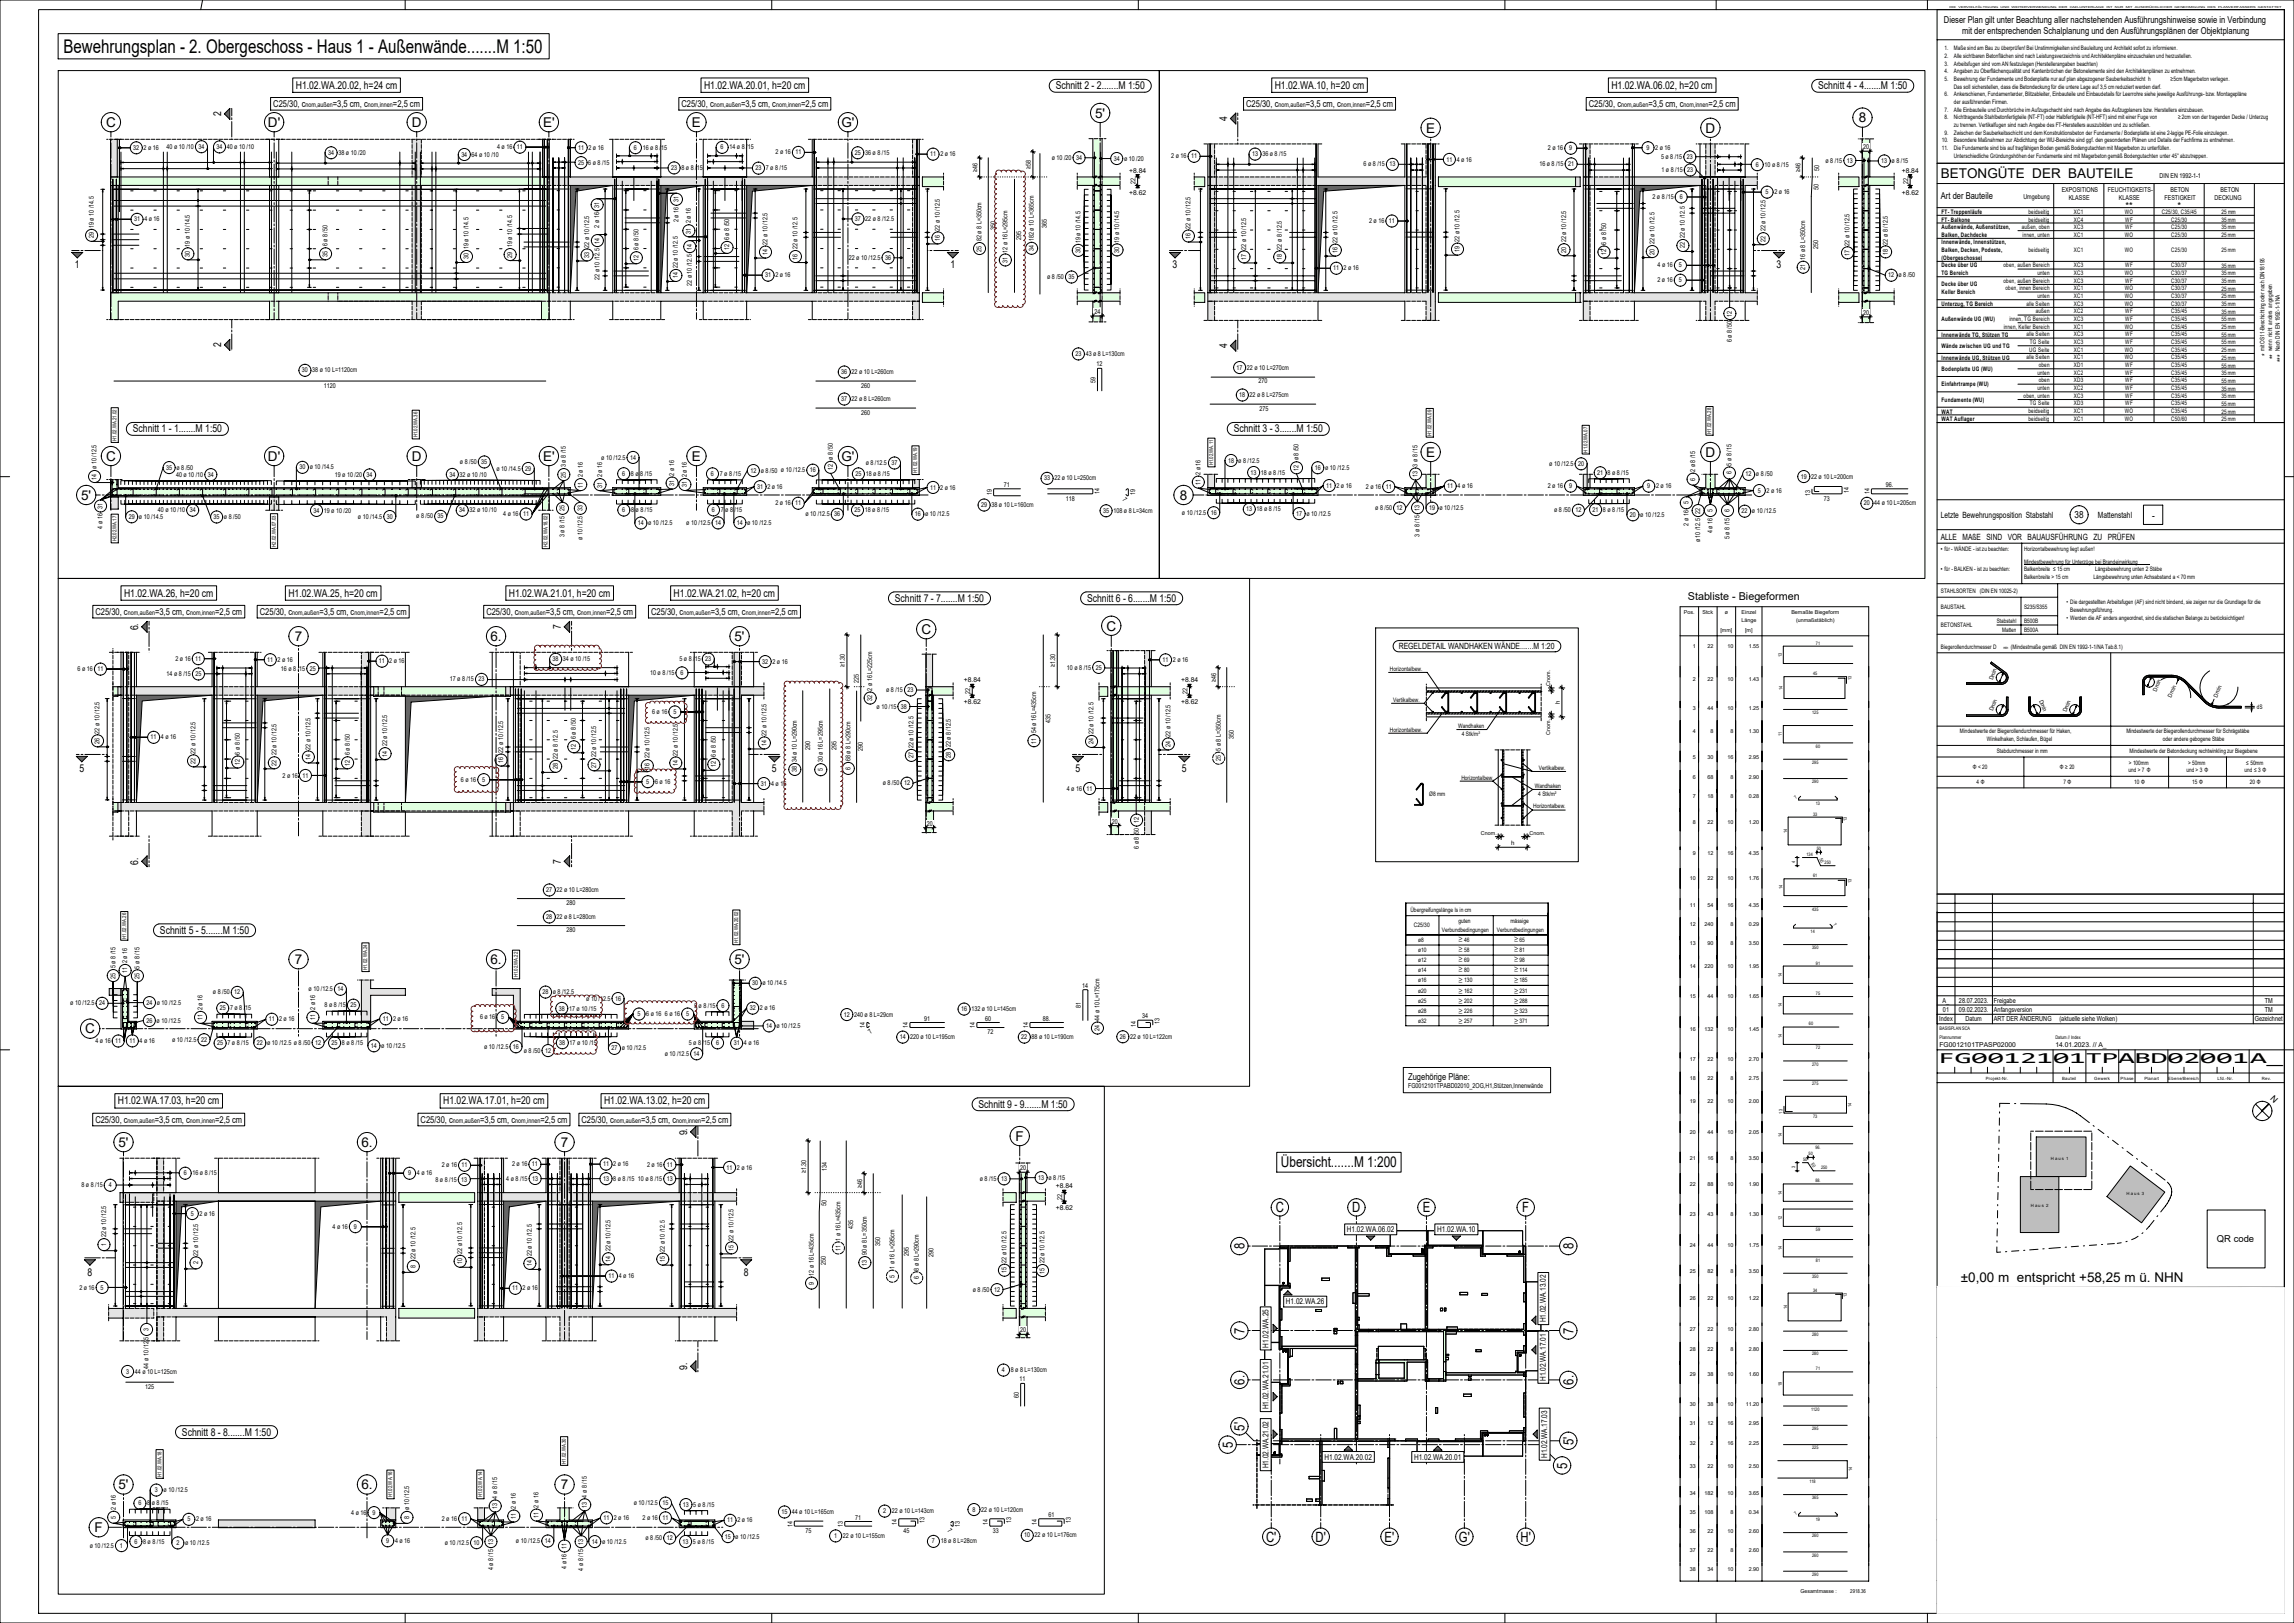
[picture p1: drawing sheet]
<svg xmlns="http://www.w3.org/2000/svg" width="1189mm" height="841mm" viewBox="0 0 1189 841" stroke-linecap="round" stroke-linejoin="round" font-family="sans-serif">
<defs><g id="words">
<text font-size="9.8" x="33" y="27">Bewehrungsplan - 2. Obergeschoss - Haus 1 - Außenwände.......M 1:50</text>
<g font-size="7.9">
<text x="1005" y="551">FG0012101TPABD02001</text>
<text x="1166" y="551">A_</text>
</g>
<text font-size="7.7" x="664" y="605">Übersicht.......M 1:200</text>
<g font-size="7.3">
<text x="661" y="628">C</text>
<text x="701" y="628">D</text>
<text x="737" y="628">E</text>
<text x="789" y="628">F</text>
<text x="645" y="647" transform="rotate(-90 645 647)">8</text>
<text x="815" y="647" transform="rotate(-90 815 647)">8</text>
<text x="645" y="691" transform="rotate(-90 645 691)">7</text>
<text x="815" y="691" transform="rotate(-90 815 691)">7</text>
<text x="645" y="717" transform="rotate(-90 645 717)">6.</text>
<text x="815" y="717" transform="rotate(-90 815 717)">6.</text>
<text x="645" y="741" transform="rotate(-90 645 741)">5'</text>
<text x="815" y="749" transform="rotate(-90 815 749)">5'</text>
<text x="639" y="750" transform="rotate(-90 639 750)">5</text>
<text x="812" y="761" transform="rotate(-90 812 761)">5</text>
<text x="656" y="799">C'</text>
<text x="682" y="799">D'</text>
<text x="718" y="799">E'</text>
<text x="756" y="799">G'</text>
<text x="788" y="799">H'</text>
</g>
<g font-size="7">
<text x="55" y="66">C</text>
<text x="139" y="66">D'</text>
<text x="213" y="66">D</text>
<text x="281" y="66">E'</text>
<text x="359" y="66">E</text>
<text x="436" y="66">G'</text>
<text x="568" y="61">5'</text>
<text x="963" y="63">8</text>
<text x="739" y="69">E</text>
<text x="884" y="69">D</text>
<text x="1006" y="92">BETONGÜTE DER BAUTEILE</text>
<text x="55" y="239">C</text>
<text x="139" y="239">D'</text>
<text x="213" y="239">D</text>
<text x="281" y="239">E'</text>
<text x="359" y="239">E</text>
<text x="436" y="239">G'</text>
<text x="739" y="237">E</text>
<text x="884" y="237">D</text>
<text x="42" y="259">5'</text>
<text x="611" y="259">8</text>
<text x="478" y="329">C</text>
<text x="573" y="327">C</text>
<text x="153" y="332">7</text>
<text x="254" y="332">6.</text>
<text x="381" y="332">5'</text>
<text x="153" y="500">7</text>
<text x="254" y="500">6.</text>
<text x="381" y="500">5'</text>
<text x="44" y="536">C</text>
<text x="526" y="591">F</text>
<text x="61" y="594">5'</text>
<text x="187" y="594">6.</text>
<text x="291" y="594">7</text>
<text x="1016" y="665">±0,00 m entspricht +58,25 m ü. NHN</text>
<text x="61" y="772">5'</text>
<text x="187" y="772">6.</text>
<text x="291" y="772">7</text>
<text x="49" y="794">F</text>
</g>
<g font-size="5.6">
<text x="153" y="46">H1.02.WA.20.02, h=24 cm</text>
<text x="365" y="46">H1.02.WA.20.01, h=20 cm</text>
<text x="547" y="46">Schnitt 2 - 2.......M 1:50</text>
<text x="661" y="46">H1.02.WA.10, h=20 cm</text>
<text x="835" y="46">H1.02.WA.06.02, h=20 cm</text>
<text x="942" y="46">Schnitt 4 - 4.......M 1:50</text>
<text x="115" y="60" transform="rotate(-90 115 60)">2</text>
<text x="636" y="63" transform="rotate(-90 636 63)">4</text>
<text x="39" y="139">1</text>
<text x="493" y="139">1</text>
<text x="608" y="139">3</text>
<text x="921" y="139">3</text>
<text x="115" y="180" transform="rotate(-90 115 180)">2</text>
<text x="636" y="180" transform="rotate(-90 636 180)">4</text>
<text x="69" y="224">Schnitt 1 - 1.......M 1:50</text>
<text x="639" y="224">Schnitt 3 - 3.......M 1:50</text>
<text x="64" y="309">H1.02.WA.26, h=20 cm</text>
<text x="149" y="309">H1.02.WA.25, h=20 cm</text>
<text x="264" y="309">H1.02.WA.21.01, h=20 cm</text>
<text x="349" y="309">H1.02.WA.21.02, h=20 cm</text>
<text x="464" y="312">Schnitt 7 - 7.......M 1:50</text>
<text x="563" y="312">Schnitt 6 - 6.......M 1:50</text>
<text x="875" y="311">Stabliste - Biegeformen</text>
<text x="72" y="327" transform="rotate(-90 72 327)">6.</text>
<text x="291" y="326" transform="rotate(-90 291 326)">7</text>
<text x="41" y="400">5</text>
<text x="400" y="400">5</text>
<text x="557" y="400">5</text>
<text x="613" y="400">5</text>
<text x="72" y="448" transform="rotate(-90 72 448)">6.</text>
<text x="291" y="448" transform="rotate(-90 291 448)">7</text>
<text x="83" y="484">Schnitt 5 - 5.......M 1:50</text>
<text x="61" y="572">H1.02.WA.17.03, h=20 cm</text>
<text x="230" y="572">H1.02.WA.17.01, h=20 cm</text>
<text x="313" y="572">H1.02.WA.13.02, h=20 cm</text>
<text x="507" y="574">Schnitt 9 - 9.......M 1:50</text>
<text x="356" y="588" transform="rotate(-90 356 588)">9.</text>
<text x="45" y="661">8</text>
<text x="386" y="661">8</text>
<text x="356" y="710" transform="rotate(-90 356 710)">9.</text>
<text x="94" y="744">Schnitt 8 - 8.......M 1:50</text>
</g>
<g font-size="5.1">
<text x="1075" y="268">38</text>
<text x="1115" y="269">-</text>
</g>
<g font-size="4.9">
<text x="1008" y="12">Dieser Plan gilt unter Beachtung aller nachstehenden Ausführungshinweise sowie in Verbindung</text>
<text x="1017" y="18">mit der entsprechenden Schalplanung und den Ausführungsplänen der Objektplanung</text>
<text x="142" y="55">C25/30, c</text>
<text x="172" y="55">=3,5 cm, c</text>
<text x="204" y="55">=2,5 cm</text>
<text x="353" y="55">C25/30, c</text>
<text x="384" y="55">=3,5 cm, c</text>
<text x="415" y="55">=2,5 cm</text>
<text x="646" y="55">C25/30, c</text>
<text x="677" y="55">=3,5 cm, c</text>
<text x="708" y="55">=2,5 cm</text>
<text x="824" y="55">C25/30, c</text>
<text x="854" y="55">=3,5 cm, c</text>
<text x="886" y="55">=2,5 cm</text>
<text x="1006" y="103">Art der Bauteile</text>
<text x="1102" y="108">**</text>
<text x="1129" y="108">*</text>
<text x="49" y="319">C25/30, c</text>
<text x="80" y="319">=3,5 cm, c</text>
<text x="112" y="319">=2,5 cm</text>
<text x="135" y="319">C25/30, c</text>
<text x="166" y="319">=3,5 cm, c</text>
<text x="197" y="319">=2,5 cm</text>
<text x="252" y="319">C25/30, c</text>
<text x="283" y="319">=3,5 cm, c</text>
<text x="314" y="319">=2,5 cm</text>
<text x="337" y="319">C25/30, c</text>
<text x="368" y="319">=3,5 cm, c</text>
<text x="400" y="319">=2,5 cm</text>
<text x="730" y="560">Zugehörige Pläne:</text>
<text x="49" y="582">C25/30, c</text>
<text x="80" y="582">=3,5 cm, c</text>
<text x="111" y="582">=2,5 cm</text>
<text x="218" y="582">C25/30, c</text>
<text x="249" y="582">=3,5 cm, c</text>
<text x="280" y="582">=2,5 cm</text>
<text x="301" y="582">C25/30, c</text>
<text x="332" y="582">=3,5 cm, c</text>
<text x="363" y="582">=2,5 cm</text>
<text x="1149" y="644">QR code</text>
</g>
<g font-size="4.5">
<text x="1176" y="185" transform="rotate(-90 1176 185)">*</text>
<text x="1180" y="186" transform="rotate(-90 1180 186)">**</text>
<text x="1183" y="188" transform="rotate(-90 1183 188)">***</text>
<text x="1006" y="268">Letzte Bewehrungsposition Stabstahl</text>
<text x="1087" y="268">Mattenstahl</text>
<text x="1006" y="280">ALLE MAßE SIND VOR BAUAUSFÜHRUNG ZU PRÜFEN</text>
<text x="725" y="336">REGELDETAIL WANDHAKEN WÄNDE.......M 1:20</text>
<text x="1177" y="570" transform="rotate(45 1177 570)">N</text>
</g>
<g font-size="4.2">
<text x="698" y="638">H1.02.WA.06.02</text>
<text x="745" y="638">H1.02.WA.10</text>
<text x="667" y="676">H1.02.WA.26</text>
<text x="801" y="685" transform="rotate(-90 801 685)">H1.02.WA.13.02</text>
<text x="657" y="698" transform="rotate(-90 657 698)">H1.02.WA.25</text>
<text x="801" y="716" transform="rotate(-90 801 716)">H1.02.WA.17.01</text>
<text x="657" y="730" transform="rotate(-90 657 730)">H1.02.WA.21.01</text>
<text x="802" y="755" transform="rotate(-90 802 755)">H1.02.WA.17.03</text>
<text x="657" y="761" transform="rotate(-90 657 761)">H1.02.WA.21.02</text>
<text x="687" y="756">H1.02.WA.20.02</text>
<text x="733" y="756">H1.02.WA.20.01</text>
</g>
<g font-size="3.7">
<text x="756" y="487">≥</text>
<text x="785" y="487">≥</text>
<text x="756" y="498">≥</text>
<text x="756" y="493">≥</text>
<text x="785" y="498">≥</text>
<text x="785" y="493">≥</text>
<text x="756" y="503">≥</text>
<text x="785" y="503">≥</text>
<text x="756" y="509">≥</text>
<text x="785" y="509">≥</text>
<text x="756" y="514">≥</text>
<text x="785" y="514">≥</text>
<text x="756" y="520">≥</text>
<text x="785" y="520">≥</text>
<text x="756" y="525">≥</text>
<text x="785" y="525">≥</text>
<text x="756" y="530">≥</text>
<text x="785" y="530">≥</text>
</g>
<g font-size="3.6">
<text x="1007" y="520">A_</text>
<text x="1015" y="520">28.07.2023.</text>
<text x="1033" y="520">Freigabe</text>
<text x="1174" y="520">TM</text>
<text x="1007" y="524">01</text>
<text x="1015" y="524">09.02.2023.</text>
<text x="1033" y="524">Anfangsversion</text>
<text x="1174" y="524">TM</text>
<text x="1005" y="529">Index</text>
<text x="1019" y="529">Datum</text>
<text x="1033" y="529">ART DER ÄNDERUNG</text>
<text x="1067" y="529">(aktuelle siehe Wolken)</text>
<text x="1169" y="529">Gezeichnet</text>
</g>
<g font-size="3.5">
<text x="158" y="55">nom,außen</text>
<text x="191" y="55">nom,innen</text>
<text x="370" y="55">nom,außen</text>
<text x="402" y="55">nom,innen</text>
<text x="663" y="55">nom,außen</text>
<text x="695" y="55">nom,innen</text>
<text x="840" y="55">nom,außen</text>
<text x="873" y="55">nom,innen</text>
<text x="69" y="78">32</text>
<text x="74" y="78">2 ø 16</text>
<text x="86" y="77">40 ø 10 /10 34</text>
<text x="112" y="77">34</text>
<text x="118" y="77">40 ø 10 /10</text>
<text x="258" y="77">4 ø 16 11</text>
<text x="300" y="78">11</text>
<text x="305" y="78">2 ø 16</text>
<text x="329" y="78">6</text>
<text x="333" y="78">16 ø 8 /15</text>
<text x="374" y="77">6</text>
<text x="378" y="77">14 ø 8 /15</text>
<text x="802" y="78">2 ø 16</text>
<text x="813" y="78">9</text>
<text x="853" y="78">9</text>
<text x="858" y="78">2 ø 16</text>
<text x="966" y="77">20</text>
<text x="170" y="80">34</text>
<text x="175" y="80">38 ø 10 /20</text>
<text x="239" y="81">34</text>
<text x="244" y="81">64 ø 10 /10</text>
<text x="402" y="80">2 ø 16 11</text>
<text x="443" y="80">25</text>
<text x="448" y="80">36 ø 8 /15</text>
<text x="482" y="81">11</text>
<text x="487" y="81">2 ø 16</text>
<text x="545" y="83">ø 10 /20 34</text>
<text x="577" y="83">34 ø 10 /20</text>
<text x="607" y="82">2 ø 16 11</text>
<text x="649" y="81">13</text>
<text x="654" y="81">36 ø 8 /15</text>
<text x="750" y="84">11</text>
<text x="755" y="84">4 ø 16</text>
<text x="861" y="82">5 ø 8 /15 23</text>
<text x="300" y="85">25</text>
<text x="305" y="85">6 ø 8 /15</text>
<text x="348" y="88">23</text>
<text x="353" y="88">8 ø 8 /15</text>
<text x="392" y="88">23</text>
<text x="397" y="88">7 ø 8 /15</text>
<text x="507" y="89" transform="rotate(-90 507 89)">≥46</text>
<text x="534" y="87" transform="rotate(-90 534 87)">≥58</text>
<text x="585" y="89">+8.84</text>
<text x="707" y="86">6 ø 8 /15 13</text>
<text x="798" y="86">16 ø 8 /15 21</text>
<text x="861" y="89">1 ø 8 /15 23</text>
<text x="910" y="86">6</text>
<text x="915" y="86">10 ø 8 /15</text>
<text x="933" y="89" transform="rotate(-90 933 89)">≥46</text>
<text x="943" y="88" transform="rotate(-90 943 88)">50</text>
<text x="946" y="84">ø 8 /15 13</text>
<text x="975" y="84">13 ø 8 /15</text>
<text x="986" y="89">+8.84</text>
<text x="589" y="95" transform="rotate(-90 589 95)">22</text>
<text x="989" y="95" transform="rotate(-90 989 95)">22</text>
<text x="1119" y="92">DIN EN 1992-1-1</text>
<text x="585" y="101">+8.62</text>
<text x="915" y="101">5</text>
<text x="920" y="101">2 ø 16</text>
<text x="942" y="98" transform="rotate(-87 942 98)">50</text>
<text x="986" y="101">+8.62</text>
<text x="1069" y="99">EXPOSITIONS</text>
<text x="1093" y="99">FEUCHTIGKEITS-</text>
<text x="1125" y="99">BETON</text>
<text x="1151" y="99">BETON</text>
<text x="856" y="103">2 ø 8 /15</text>
<text x="871" y="103">6</text>
<text x="1049" y="103">Umgebung</text>
<text x="1072" y="104">KLASSE</text>
<text x="1098" y="104">KLASSE</text>
<text x="1122" y="104">FESTIGKEIT</text>
<text x="1148" y="104">DECKUNG</text>
<text x="49" y="118" transform="rotate(-90 49 118)">19 ø 10 /14.5</text>
<text x="69" y="115">31</text>
<text x="75" y="115">4 ø 16</text>
<text x="311" y="118" transform="rotate(-90 311 118)">2 ø 16 31</text>
<text x="352" y="115" transform="rotate(-90 352 115)">2 ø 16 31</text>
<text x="358" y="116" transform="rotate(-90 358 116)">2 ø 16</text>
<text x="443" y="115">37</text>
<text x="448" y="115">22 ø 8 /12.5</text>
<text x="487" y="119" transform="rotate(-90 487 119)">22 ø 10 /12.5</text>
<text x="516" y="119" transform="rotate(-90 516 119)">350</text>
<text x="543" y="118" transform="rotate(-90 543 118)">365</text>
<text x="617" y="119" transform="rotate(-90 617 119)">22 ø 10 /12.5</text>
<text x="710" y="116">2 ø 16 11</text>
<text x="915" y="120" transform="rotate(-90 915 120)">22 ø 10 /12.5</text>
<text x="49" y="124" transform="rotate(-90 49 124)">29</text>
<text x="358" y="121" transform="rotate(-90 358 121)">31</text>
<text x="378" y="124" transform="rotate(-90 378 124)">6 ø 8 /50</text>
<text x="487" y="125" transform="rotate(-90 487 125)">16</text>
<text x="509" y="125" transform="rotate(-90 509 125)">82 ø 8 L=350cm</text>
<text x="529" y="125" transform="rotate(-90 529 125)">295</text>
<text x="536" y="125" transform="rotate(-90 536 125)">182 ø 10 L=365cm</text>
<text x="560" y="126" transform="rotate(-90 560 126)">19 ø 10 /14.5</text>
<text x="580" y="126" transform="rotate(-90 580 126)">19 ø 10 /14.5</text>
<text x="617" y="124" transform="rotate(-90 617 124)">16</text>
<text x="693" y="126" transform="rotate(-90 693 126)">22 ø 10 /12.5</text>
<text x="757" y="125" transform="rotate(-90 757 125)">22 ø 10 /12.5</text>
<text x="812" y="126" transform="rotate(-90 812 126)">22 ø 10 /12.5</text>
<text x="873" y="123" transform="rotate(-90 873 123)">22 ø 10 /12.5</text>
<text x="915" y="125" transform="rotate(-90 915 125)">22</text>
<text x="98" y="128" transform="rotate(-90 98 128)">19 ø 10 /14.5</text>
<text x="170" y="128" transform="rotate(-90 170 128)">6 ø 8 /50</text>
<text x="243" y="129" transform="rotate(-90 243 129)">19 ø 10 /14.5</text>
<text x="265" y="128" transform="rotate(-90 265 128)">19 ø 10 /14.5</text>
<text x="305" y="128" transform="rotate(-90 305 128)">22 ø 10 /12.5</text>
<text x="331" y="130" transform="rotate(-90 331 130)">6 ø 8 /50</text>
<text x="378" y="130" transform="rotate(-90 378 130)">12</text>
<text x="398" y="127" transform="rotate(-90 398 127)">22 ø 10 /12.5</text>
<text x="413" y="129" transform="rotate(-90 413 129)">22 ø 10 /12.5</text>
<text x="509" y="130" transform="rotate(-90 509 130)">25</text>
<text x="522" y="131" transform="rotate(-90 522 131)">12 ø 16 L=295cm</text>
<text x="536" y="130" transform="rotate(-90 536 130)">34</text>
<text x="560" y="131" transform="rotate(-90 560 131)">30</text>
<text x="580" y="131" transform="rotate(-90 580 131)">30</text>
<text x="646" y="129" transform="rotate(-90 646 129)">22 ø 10 /12.5</text>
<text x="664" y="129" transform="rotate(-90 664 129)">22 ø 8 /12.5</text>
<text x="693" y="131" transform="rotate(-90 693 131)">16</text>
<text x="757" y="131" transform="rotate(-90 757 131)">19</text>
<text x="812" y="131" transform="rotate(-90 812 131)">20</text>
<text x="832" y="127" transform="rotate(-90 832 127)">6 ø 8 /50</text>
<text x="857" y="132" transform="rotate(-90 857 132)">20</text>
<text x="857" y="127" transform="rotate(-90 857 127)">22 ø 10 /12.5</text>
<text x="873" y="129" transform="rotate(-90 873 129)">22</text>
<text x="942" y="129" transform="rotate(-90 942 129)">250</text>
<text x="959" y="127" transform="rotate(-90 959 127)">22 ø 10 /12.5</text>
<text x="978" y="127" transform="rotate(-90 978 127)">22 ø 8 /12.5</text>
<text x="98" y="133" transform="rotate(-90 98 133)">30</text>
<text x="170" y="133" transform="rotate(-90 170 133)">35</text>
<text x="243" y="134" transform="rotate(-90 243 134)">30</text>
<text x="265" y="133" transform="rotate(-90 265 133)">29</text>
<text x="305" y="134" transform="rotate(-90 305 134)">33</text>
<text x="331" y="135" transform="rotate(-90 331 135)">12</text>
<text x="398" y="132" transform="rotate(-90 398 132)">14</text>
<text x="413" y="134" transform="rotate(-90 413 134)">16</text>
<text x="440" y="135">22 ø 10 /12.5 36</text>
<text x="522" y="136" transform="rotate(-90 522 136)">31</text>
<text x="646" y="135" transform="rotate(-90 646 135)">17</text>
<text x="664" y="135" transform="rotate(-90 664 135)">18</text>
<text x="832" y="132" transform="rotate(-90 832 132)">12</text>
<text x="936" y="135" transform="rotate(-90 936 135)">16 ø 8 L=350cm</text>
<text x="959" y="133" transform="rotate(-90 959 133)">17</text>
<text x="978" y="132" transform="rotate(-90 978 132)">18</text>
<text x="351" y="139" transform="rotate(-90 351 139)">22 ø 10 /12.5</text>
<text x="397" y="144">31</text>
<text x="402" y="144">2 ø 16</text>
<text x="691" y="140">11</text>
<text x="696" y="140">2 ø 16</text>
<text x="859" y="139">4 ø 16</text>
<text x="870" y="139">5</text>
<text x="936" y="140" transform="rotate(-90 936 140)">21</text>
<text x="979" y="144">12 ø 8 /50</text>
<text x="311" y="145" transform="rotate(-90 311 145)">22 ø 10 /12.5 14</text>
<text x="351" y="144" transform="rotate(-90 351 144)">14</text>
<text x="359" y="148" transform="rotate(-90 359 148)">22 ø 10 /12.5 14</text>
<text x="543" y="145">ø 8 /50 35</text>
<text x="859" y="146">2 ø 16</text>
<text x="870" y="146">5</text>
<text x="567" y="163">24</text>
<text x="898" y="164" transform="rotate(-90 898 164)">12</text>
<text x="966" y="163">20</text>
<text x="898" y="177" transform="rotate(-90 898 177)">6 ø 8 /50</text>
<text x="557" y="184">23</text>
<text x="563" y="184">43 ø 8 L=130cm</text>
<text x="568" y="190">12</text>
<text x="641" y="192">17</text>
<text x="646" y="192">22 ø 10 L=270cm</text>
<text x="157" y="193">30</text>
<text x="162" y="193">38 ø 10 L=1120cm</text>
<text x="436" y="194">36</text>
<text x="441" y="194">22 ø 10 L=260cm</text>
<text x="168" y="201">1120</text>
<text x="446" y="201">260</text>
<text x="568" y="198" transform="rotate(-90 568 198)">59</text>
<text x="652" y="199">270</text>
<text x="436" y="208">37</text>
<text x="441" y="208">22 ø 8 L=260cm</text>
<text x="642" y="206">18</text>
<text x="648" y="206">22 ø 8 L=275cm</text>
<text x="446" y="215">260</text>
<text x="653" y="213">275</text>
<text x="312" y="238">ø 10 /12.5 14</text>
<text x="636" y="240">18 ø 8 /12.5</text>
<text x="86" y="243">35 ø 8 /50</text>
<text x="155" y="243">30 ø 10 /14.5</text>
<text x="238" y="240">ø 8 /50 35</text>
<text x="257" y="244">ø 10 /14.5 29</text>
<text x="293" y="242" transform="rotate(-90 293 242)">3 ø 8 /15</text>
<text x="389" y="245">12 ø 8 /50 ø 10 /12.5 16</text>
<text x="432" y="244" transform="rotate(-90 432 244)">12 ø 8 /50</text>
<text x="449" y="241">ø 8 /12.5 37</text>
<text x="648" y="246">13</text>
<text x="654" y="246">18 ø 8 /15</text>
<text x="673" y="244" transform="rotate(-90 673 244)">12 ø 8 /50</text>
<text x="681" y="243">16 ø 10 /12.5</text>
<text x="735" y="242" transform="rotate(-90 735 242)">3 ø 8 /15</text>
<text x="803" y="241">ø 10 /12.5 20</text>
<text x="879" y="244" transform="rotate(-90 879 244)">2 ø 8 /15</text>
<text x="897" y="246" transform="rotate(-90 897 246)">6</text>
<text x="897" y="241" transform="rotate(-90 897 241)">5 ø 8 /15</text>
<text x="50" y="248" transform="rotate(-90 50 248)">14 ø 10 /12.5</text>
<text x="91" y="247">40 ø 10 /10 34</text>
<text x="174" y="247">19 ø 10 /20 34</text>
<text x="233" y="247">34</text>
<text x="238" y="247">32 ø 10 /10</text>
<text x="293" y="247" transform="rotate(-90 293 247)">25</text>
<text x="302" y="247" transform="rotate(-90 302 247)">2 ø 16</text>
<text x="312" y="247" transform="rotate(-90 312 247)">2 ø 16</text>
<text x="322" y="247">6</text>
<text x="327" y="247">8 ø 8 /15</text>
<text x="349" y="252" transform="rotate(-90 349 252)">31</text>
<text x="349" y="247" transform="rotate(-90 349 247)">2 ø 16</text>
<text x="356" y="247" transform="rotate(-90 356 247)">2 ø 16</text>
<text x="369" y="247">6</text>
<text x="373" y="247">7 ø 8 /15</text>
<text x="443" y="247">25</text>
<text x="449" y="247">18 ø 8 /15</text>
<text x="541" y="249">33</text>
<text x="546" y="249">22 ø 10 L=250cm</text>
<text x="622" y="251" transform="rotate(-90 622 251)">11</text>
<text x="622" y="246" transform="rotate(-90 622 246)">2 ø 16</text>
<text x="735" y="247" transform="rotate(-90 735 247)">13</text>
<text x="828" y="246">21</text>
<text x="833" y="246">8 ø 8 /15</text>
<text x="879" y="249" transform="rotate(-90 879 249)">6</text>
<text x="905" y="247">12 ø 8 /50</text>
<text x="933" y="248">19</text>
<text x="939" y="248">22 ø 10 L=200cm</text>
<text x="302" y="253" transform="rotate(-90 302 253)">11</text>
<text x="312" y="253" transform="rotate(-90 312 253)">31</text>
<text x="356" y="253" transform="rotate(-90 356 253)">31</text>
<text x="392" y="253">31</text>
<text x="398" y="253">2 ø 16</text>
<text x="482" y="254">11</text>
<text x="487" y="254">2 ø 16</text>
<text x="514" y="257" transform="rotate(-90 514 257)">19</text>
<text x="520" y="252">71</text>
<text x="570" y="256" transform="rotate(-90 570 256)">14</text>
<text x="588" y="257" transform="rotate(-90 588 257)">19</text>
<text x="687" y="253">11</text>
<text x="693" y="253">2 ø 16</text>
<text x="708" y="253">2 ø 16 11</text>
<text x="750" y="253">11</text>
<text x="755" y="253">4 ø 16</text>
<text x="802" y="253">2 ø 16</text>
<text x="813" y="253">9</text>
<text x="854" y="253">9</text>
<text x="858" y="253">2 ø 16</text>
<text x="911" y="255">5</text>
<text x="916" y="255">2 ø 16</text>
<text x="938" y="257" transform="rotate(-90 938 257)">13</text>
<text x="958" y="256" transform="rotate(-90 958 256)">14</text>
<text x="969" y="256" transform="rotate(-90 969 256)">14</text>
<text x="977" y="252">96.</text>
<text x="402" y="262">2 ø 16 11</text>
<text x="509" y="263">29</text>
<text x="514" y="263">38 ø 10 L=160cm</text>
<text x="552" y="259">118</text>
<text x="582" y="259" transform="rotate(45 582 259)">7</text>
<text x="875" y="261" transform="rotate(-90 875 261)">5</text>
<text x="945" y="259">73</text>
<text x="966" y="262">20</text>
<text x="971" y="262">44 ø 10 L=205cm</text>
<text x="67" y="269">29 ø 10 /14.5</text>
<text x="82" y="265">40 ø 10 /10 34</text>
<text x="111" y="269">35 ø 8 /50</text>
<text x="163" y="266">34</text>
<text x="168" y="266">19 ø 10 /20</text>
<text x="186" y="269">ø 10 /14.5 30</text>
<text x="216" y="269">ø 8 /50 35</text>
<text x="238" y="265">34</text>
<text x="243" y="265">32 ø 10 /10</text>
<text x="261" y="267">4 ø 16 11</text>
<text x="323" y="265">6</text>
<text x="327" y="265">8 ø 8 /15</text>
<text x="369" y="265">6</text>
<text x="374" y="265">7 ø 8 /15</text>
<text x="417" y="268">ø 10 /12.5 36</text>
<text x="443" y="265">25</text>
<text x="448" y="265">18 ø 8 /15</text>
<text x="474" y="268">16 ø 10 /12.5</text>
<text x="572" y="266">35</text>
<text x="577" y="266">108 ø 8 L=34cm</text>
<text x="613" y="267">ø 10 /12.5 16</text>
<text x="646" y="265">13</text>
<text x="651" y="265">18 ø 8 /15</text>
<text x="672" y="267">17 ø 10 /12.5</text>
<text x="713" y="264">ø 8 /50 12</text>
<text x="741" y="264">19 ø 10 /12.5</text>
<text x="805" y="265">ø 8 /50 12</text>
<text x="825" y="265">21</text>
<text x="831" y="265">8 ø 8 /15</text>
<text x="845" y="268">20 ø 10 /12.5</text>
<text x="888" y="265" transform="rotate(-90 888 265)">5</text>
<text x="896" y="265" transform="rotate(-90 896 265)">6</text>
<text x="903" y="266">22 ø 10 /12.5</text>
<text x="53" y="274" transform="rotate(-90 53 274)">4 ø 16 31</text>
<text x="331" y="272">14 ø 10 /12.5</text>
<text x="356" y="272">ø 10 /12.5 14</text>
<text x="382" y="272">14 ø 10 /12.5</text>
<text x="875" y="272" transform="rotate(-90 875 272)">2 ø 16</text>
<text x="293" y="278" transform="rotate(-90 293 278)">3 ø 8 /15 25</text>
<text x="302" y="280" transform="rotate(-90 302 280)">ø 10 /12.5 33</text>
<text x="736" y="278" transform="rotate(-90 736 278)">3 ø 8 /15 13</text>
<text x="881" y="281" transform="rotate(-90 881 281)">ø 10 /12.5 22</text>
<text x="888" y="276" transform="rotate(-90 888 276)">4 ø 16</text>
<text x="896" y="279" transform="rotate(-90 896 279)">5 ø 8 /15</text>
<text x="66" y="319">nom,außen</text>
<text x="98" y="319">nom,innen</text>
<text x="151" y="319">nom,außen</text>
<text x="184" y="319">nom,innen</text>
<text x="269" y="319">nom,außen</text>
<text x="301" y="319">nom,innen</text>
<text x="354" y="319">nom,außen</text>
<text x="386" y="319">nom,innen</text>
<text x="40" y="348">6 ø 16 11</text>
<text x="91" y="342">2 ø 16 11</text>
<text x="139" y="343">11</text>
<text x="144" y="343">2 ø 16</text>
<text x="146" y="348">16 ø 8 /15 25</text>
<text x="196" y="344">11</text>
<text x="202" y="344">2 ø 16</text>
<text x="286" y="343">38</text>
<text x="292" y="343">34 ø 10 /15</text>
<text x="352" y="343">5 ø 8 /15 23</text>
<text x="395" y="344">32</text>
<text x="400" y="344">2 ø 16</text>
<text x="438" y="346" transform="rotate(-90 438 346)">≥1.30</text>
<text x="547" y="346" transform="rotate(-90 547 346)">≥1.30</text>
<text x="553" y="347">10 ø 8 /15 25</text>
<text x="603" y="343">11</text>
<text x="608" y="343">2 ø 16</text>
<text x="86" y="350">14 ø 8 /15 25</text>
<text x="233" y="353">17 ø 8 /15 23</text>
<text x="337" y="350">10 ø 8 /15</text>
<text x="353" y="350">6</text>
<text x="445" y="354" transform="rotate(-90 445 354)">225</text>
<text x="500" y="354">+8.84</text>
<text x="612" y="354">+8.84</text>
<text x="630" y="353" transform="rotate(-90 630 353)">≥46</text>
<text x="452" y="358" transform="rotate(-90 452 358)">2 ø 16 L=225cm</text>
<text x="459" y="359">ø 8 /15 23</text>
<text x="503" y="360" transform="rotate(-90 503 360)">22</text>
<text x="615" y="360" transform="rotate(-90 615 360)">22</text>
<text x="452" y="363" transform="rotate(-90 452 363)">32</text>
<text x="500" y="365">+8.62</text>
<text x="612" y="365">+8.62</text>
<text x="338" y="370">6 ø 16</text>
<text x="349" y="370">5</text>
<text x="454" y="367">ø 10 /15 38</text>
<text x="545" y="375" transform="rotate(-90 545 375)">435</text>
<text x="52" y="380" transform="rotate(-90 52 380)">22 ø 10 /12.5</text>
<text x="78" y="383">11</text>
<text x="83" y="383">4 ø 16</text>
<text x="299" y="383" transform="rotate(-90 299 383)">6 ø 8 /50</text>
<text x="397" y="381" transform="rotate(-90 397 381)">22 ø 10 /12.5</text>
<text x="537" y="380" transform="rotate(-90 537 380)">54 ø 16 L=435cm</text>
<text x="567" y="380" transform="rotate(-90 567 380)">22 ø 10 /12.5</text>
<text x="607" y="382" transform="rotate(-90 607 382)">22 ø 10 /12.5</text>
<text x="639" y="383" transform="rotate(-90 639 383)">350</text>
<text x="52" y="385" transform="rotate(-90 52 385)">26</text>
<text x="161" y="388" transform="rotate(-90 161 388)">22 ø 10 /12.5</text>
<text x="201" y="387" transform="rotate(-90 201 387)">22 ø 10 /12.5</text>
<text x="299" y="389" transform="rotate(-90 299 389)">12</text>
<text x="397" y="387" transform="rotate(-90 397 387)">14</text>
<text x="420" y="388" transform="rotate(-90 420 388)">290</text>
<text x="434" y="389" transform="rotate(-90 434 389)">295</text>
<text x="447" y="389" transform="rotate(-90 447 389)">290</text>
<text x="473" y="388" transform="rotate(-90 473 388)">22 ø 10 /12.5</text>
<text x="493" y="387" transform="rotate(-90 493 387)">22 ø 8 /12.5</text>
<text x="537" y="385" transform="rotate(-90 537 385)">11</text>
<text x="567" y="386" transform="rotate(-90 567 386)">24</text>
<text x="607" y="387" transform="rotate(-90 607 387)">24</text>
<text x="633" y="389" transform="rotate(-90 633 389)">5 ø 8 L=350cm</text>
<text x="101" y="396" transform="rotate(-90 101 396)">22</text>
<text x="101" y="390" transform="rotate(-90 101 390)">22 ø 10 /12.5</text>
<text x="124" y="391" transform="rotate(-90 124 391)">6 ø 8 /50</text>
<text x="143" y="391" transform="rotate(-90 143 391)">22 ø 10 /12.5</text>
<text x="161" y="394" transform="rotate(-90 161 394)">14</text>
<text x="181" y="391" transform="rotate(-90 181 391)">6 ø 8 /50</text>
<text x="201" y="392" transform="rotate(-90 201 392)">14</text>
<text x="261" y="395" transform="rotate(-90 261 395)">16</text>
<text x="261" y="390" transform="rotate(-90 261 390)">22 ø 10 /12.5</text>
<text x="289" y="393" transform="rotate(-90 289 393)">22 ø 8 /12.5</text>
<text x="309" y="393" transform="rotate(-90 309 393)">22 ø 10 /12.5</text>
<text x="337" y="393" transform="rotate(-90 337 393)">22 ø 10 /12.5</text>
<text x="351" y="392" transform="rotate(-90 351 392)">22 ø 10 /12.5</text>
<text x="371" y="392" transform="rotate(-90 371 392)">6 ø 8 /50</text>
<text x="413" y="395" transform="rotate(-90 413 395)">34 ø 10 L=290cm</text>
<text x="426" y="395" transform="rotate(-90 426 395)">30 ø 16 L=295cm</text>
<text x="441" y="394" transform="rotate(-90 441 394)">68 ø 8 L=290cm</text>
<text x="473" y="393" transform="rotate(-90 473 393)">27</text>
<text x="493" y="393" transform="rotate(-90 493 393)">28</text>
<text x="633" y="394" transform="rotate(-90 633 394)">25</text>
<text x="124" y="396" transform="rotate(-90 124 396)">12</text>
<text x="143" y="397" transform="rotate(-90 143 397)">22</text>
<text x="181" y="397" transform="rotate(-90 181 397)">12</text>
<text x="289" y="399" transform="rotate(-90 289 399)">28</text>
<text x="309" y="398" transform="rotate(-90 309 398)">27</text>
<text x="337" y="398" transform="rotate(-90 337 398)">16</text>
<text x="351" y="397" transform="rotate(-90 351 397)">14</text>
<text x="371" y="398" transform="rotate(-90 371 398)">12</text>
<text x="413" y="400" transform="rotate(-90 413 400)">38</text>
<text x="426" y="400" transform="rotate(-90 426 400)">5</text>
<text x="441" y="399" transform="rotate(-90 441 399)">6</text>
<text x="146" y="403">2 ø 16 11</text>
<text x="239" y="405">6 ø 16</text>
<text x="250" y="405">5</text>
<text x="335" y="406">5</text>
<text x="340" y="406">6 ø 16</text>
<text x="394" y="407">31</text>
<text x="400" y="407">4 ø 16</text>
<text x="458" y="407">ø 8 /50 12</text>
<text x="553" y="410">4 ø 16 11</text>
<text x="480" y="428">20</text>
<text x="576" y="427">20</text>
<text x="590" y="440" transform="rotate(-90 590 440)">6 ø 8 /50 12</text>
<text x="283" y="462">27</text>
<text x="289" y="462">22 ø 10 L=280cm</text>
<text x="294" y="469">280</text>
<text x="283" y="476">28</text>
<text x="289" y="476">22 ø 8 L=280cm</text>
<text x="294" y="483">280</text>
<text x="60" y="502" transform="rotate(-90 60 502)">5 ø 8 /15</text>
<text x="66" y="499" transform="rotate(-90 66 499)">2 ø 16</text>
<text x="72" y="502" transform="rotate(-90 72 502)">5 ø 8 /15</text>
<text x="60" y="507" transform="rotate(-90 60 507)">25</text>
<text x="66" y="504" transform="rotate(-90 66 504)">11</text>
<text x="72" y="507" transform="rotate(-90 72 507)">25</text>
<text x="110" y="515">ø 8 /50 12</text>
<text x="160" y="514">ø 10 /12.5 14</text>
<text x="281" y="515">28 ø 8 /12.5</text>
<text x="390" y="511">30 ø 10 /14.5</text>
<text x="561" y="512">14</text>
<text x="36" y="521">ø 10 /12.5 24</text>
<text x="76" y="521">24 ø 10 /12.5</text>
<text x="168" y="522">8 ø 8 /15</text>
<text x="182" y="522">25</text>
<text x="304" y="519">ø 10 /12.5 16</text>
<text x="105" y="523" transform="rotate(-90 105 523)">2 ø 16</text>
<text x="114" y="524">25</text>
<text x="119" y="524">7 ø 8 /15</text>
<text x="163" y="523" transform="rotate(-90 163 523)">2 ø 16</text>
<text x="290" y="524">38</text>
<text x="295" y="524">17 ø 10 /15</text>
<text x="330" y="527">5</text>
<text x="335" y="527">6 ø 16 6 ø 16</text>
<text x="356" y="527">5</text>
<text x="360" y="522">5 ø 8 /15</text>
<text x="374" y="522">6</text>
<text x="389" y="523">32</text>
<text x="394" y="523">2 ø 16</text>
<text x="437" y="527">12</text>
<text x="443" y="527">240 ø 8 L=29cm</text>
<text x="498" y="524">16</text>
<text x="503" y="524">132 ø 10 L=145cm</text>
<text x="560" y="522" transform="rotate(-90 560 522)">81</text>
<text x="592" y="528">34</text>
<text x="76" y="530">26 ø 10 /12.5</text>
<text x="105" y="529" transform="rotate(-90 105 529)">11</text>
<text x="139" y="529">11</text>
<text x="145" y="529">2 ø 16</text>
<text x="163" y="529" transform="rotate(-90 163 529)">11</text>
<text x="198" y="529">11</text>
<text x="204" y="529">2 ø 16</text>
<text x="249" y="528">6 ø 16</text>
<text x="260" y="528">5</text>
<text x="397" y="533">14 ø 10 /12.5</text>
<text x="448" y="533" transform="rotate(-90 448 533)">14</text>
<text x="471" y="533" transform="rotate(-90 471 533)">14</text>
<text x="479" y="529">91</text>
<text x="505" y="533" transform="rotate(-90 505 533)">14</text>
<text x="511" y="529">60</text>
<text x="533" y="533" transform="rotate(-90 533 533)">14</text>
<text x="541" y="529">88.</text>
<text x="570" y="529" transform="rotate(-90 570 529)">44 ø 10 L=175cm</text>
<text x="589" y="532" transform="rotate(-90 589 532)">14</text>
<text x="601" y="531" transform="rotate(-90 601 531)">13</text>
<text x="89" y="540">ø 10 /12.5 22</text>
<text x="451" y="536" transform="rotate(-45 451 536)">7</text>
<text x="466" y="538">14</text>
<text x="472" y="538">220 ø 10 L=195cm</text>
<text x="512" y="536">72</text>
<text x="529" y="538">22</text>
<text x="535" y="538">88 ø 10 L=190cm</text>
<text x="570" y="534" transform="rotate(-90 570 534)">24</text>
<text x="580" y="538">26</text>
<text x="586" y="538">22 ø 10 L=122cm</text>
<text x="49" y="541">4 ø 16 11</text>
<text x="67" y="540">11</text>
<text x="72" y="540">4 ø 16</text>
<text x="113" y="542">25</text>
<text x="118" y="542">7 ø 8 /15</text>
<text x="133" y="542">22 ø 10 /12.5 ø 8 /50 12</text>
<text x="172" y="541">25</text>
<text x="177" y="541">8 ø 8 /15</text>
<text x="192" y="543">14 ø 10 /12.5</text>
<text x="251" y="544">ø 10 /12.5 16</text>
<text x="271" y="545">ø 8 /50 12</text>
<text x="290" y="541">38</text>
<text x="295" y="541">17 ø 10 /15</text>
<text x="317" y="544">27 ø 10 /12.5</text>
<text x="357" y="541">5 ø 8 /15</text>
<text x="371" y="541">6</text>
<text x="380" y="542">31</text>
<text x="386" y="542">4 ø 16</text>
<text x="1005" y="543">FG0012101TPASP02000</text>
<text x="1065" y="543">14.01.2023. // A_</text>
<text x="345" y="547">ø 10 /12.5 14</text>
<text x="730" y="564">FG0012101TPABD02010_2OG,H1,Stützen,Innenwände</text>
<text x="66" y="582">nom,außen</text>
<text x="98" y="582">nom,innen</text>
<text x="235" y="582">nom,außen</text>
<text x="267" y="582">nom,innen</text>
<text x="318" y="582">nom,außen</text>
<text x="350" y="582">nom,innen</text>
<text x="229" y="605">2 ø 16 11</text>
<text x="265" y="604">2 ø 16 11</text>
<text x="313" y="604">11</text>
<text x="318" y="604">2 ø 16</text>
<text x="335" y="605">2 ø 16 11</text>
<text x="95" y="609">6</text>
<text x="100" y="609">16 ø 8 /15</text>
<text x="212" y="609">9</text>
<text x="216" y="609">4 ø 16</text>
<text x="262" y="612">4 ø 8 /15 13</text>
<text x="313" y="612">13</text>
<text x="318" y="612">8 ø 8 /15 10 ø 8 /15 13</text>
<text x="377" y="606">11</text>
<text x="382" y="606">2 ø 16</text>
<text x="418" y="608" transform="rotate(-90 418 608)">≥1.30</text>
<text x="429" y="607" transform="rotate(-90 429 607)">134</text>
<text x="508" y="612">ø 8 /15 13</text>
<text x="529" y="606">20</text>
<text x="538" y="611">13 ø 8 /15</text>
<text x="42" y="615">8 ø 8 /15</text>
<text x="56" y="615">4</text>
<text x="226" y="612">8 ø 8 /15 13</text>
<text x="447" y="615" transform="rotate(-90 447 615)">≥46</text>
<text x="547" y="616">+8.84</text>
<text x="551" y="622" transform="rotate(-90 551 622)">22</text>
<text x="99" y="630">5</text>
<text x="103" y="630">2 ø 16</text>
<text x="428" y="625" transform="rotate(-87 428 625)">50</text>
<text x="547" y="627">+8.62</text>
<text x="55" y="641" transform="rotate(-90 55 641)">22 ø 10 /12.5</text>
<text x="172" y="637">4 ø 16</text>
<text x="183" y="637">9</text>
<text x="442" y="637" transform="rotate(-90 442 637)">435</text>
<text x="55" y="646" transform="rotate(-90 55 646)">1</text>
<text x="380" y="643" transform="rotate(-90 380 643)">22 ø 10 /12.5</text>
<text x="436" y="643" transform="rotate(-90 436 643)">1 ø 16 L=435cm</text>
<text x="456" y="645" transform="rotate(-90 456 645)">350</text>
<text x="103" y="651" transform="rotate(-90 103 651)">22 ø 10 /12.5</text>
<text x="215" y="652" transform="rotate(-90 215 652)">22 ø 10 /12.5</text>
<text x="240" y="650" transform="rotate(-90 240 650)">22 ø 10 /12.5</text>
<text x="276" y="651" transform="rotate(-90 276 651)">22 ø 10 /12.5</text>
<text x="316" y="654" transform="rotate(-90 316 654)">14</text>
<text x="316" y="648" transform="rotate(-90 316 648)">22 ø 10 /12.5</text>
<text x="345" y="649" transform="rotate(-90 345 649)">22 ø 10 /12.5</text>
<text x="380" y="648" transform="rotate(-90 380 648)">15</text>
<text x="436" y="648" transform="rotate(-90 436 648)">11</text>
<text x="449" y="650" transform="rotate(-90 449 650)">90 ø 8 L=350cm</text>
<text x="471" y="651" transform="rotate(-90 471 651)">295</text>
<text x="484" y="651" transform="rotate(-90 484 651)">290</text>
<text x="103" y="655" transform="rotate(-90 103 655)">2</text>
<text x="215" y="657" transform="rotate(-90 215 657)">8</text>
<text x="240" y="655" transform="rotate(-90 240 655)">10</text>
<text x="276" y="656" transform="rotate(-90 276 656)">14</text>
<text x="345" y="654" transform="rotate(-90 345 654)">15</text>
<text x="428" y="655" transform="rotate(-90 428 655)">250</text>
<text x="449" y="656" transform="rotate(-90 449 656)">13</text>
<text x="464" y="658" transform="rotate(-90 464 658)">1 ø 16 L=295cm</text>
<text x="476" y="658" transform="rotate(-90 476 658)">8 ø 8 L=290cm</text>
<text x="522" y="660" transform="rotate(-90 522 660)">15</text>
<text x="522" y="654" transform="rotate(-90 522 654)">22 ø 10 /12.5</text>
<text x="541" y="660" transform="rotate(-90 541 660)">15</text>
<text x="541" y="655" transform="rotate(-90 541 655)">22 ø 10 /12.5</text>
<text x="315" y="662">11</text>
<text x="321" y="662">4 ø 16</text>
<text x="422" y="666" transform="rotate(-90 422 666)">9</text>
<text x="422" y="661" transform="rotate(-90 422 661)">12 ø 16 L=435cm</text>
<text x="464" y="662" transform="rotate(-90 464 662)">5</text>
<text x="476" y="663" transform="rotate(-90 476 663)">6</text>
<text x="41" y="668">2 ø 16</text>
<text x="52" y="668">5</text>
<text x="266" y="669">11</text>
<text x="271" y="669">2 ø 16</text>
<text x="504" y="669">ø 8 /50 12</text>
<text x="77" y="690" transform="rotate(-90 77 690)">3</text>
<text x="529" y="690">20</text>
<text x="65" y="712">3</text>
<text x="70" y="712">44 ø 10 L=125cm</text>
<text x="77" y="709" transform="rotate(-90 77 709)">44 ø 10 /12.5</text>
<text x="519" y="711">4</text>
<text x="524" y="711">8 ø 8 L=130cm</text>
<text x="75" y="720">125</text>
<text x="528" y="716">11</text>
<text x="528" y="724" transform="rotate(-90 528 724)">60</text>
<text x="80" y="773">3</text>
<text x="85" y="773">ø 10 /12.5</text>
<text x="258" y="777" transform="rotate(-90 258 777)">4 ø 8 /15</text>
<text x="304" y="776" transform="rotate(-90 304 776)">4 ø 8 /15</text>
<text x="328" y="780">ø 10 /12.5 15</text>
<text x="60" y="782" transform="rotate(-90 60 782)">2 ø 16</text>
<text x="72" y="780">6</text>
<text x="76" y="780">8 ø 8 /15</text>
<text x="182" y="785">4 ø 16</text>
<text x="193" y="785">9</text>
<text x="212" y="782" transform="rotate(-90 212 782)">ø 10 /12.5</text>
<text x="258" y="782" transform="rotate(-90 258 782)">13</text>
<text x="267" y="782" transform="rotate(-90 267 782)">2 ø 16</text>
<text x="279" y="781" transform="rotate(-90 279 781)">2 ø 16</text>
<text x="304" y="781" transform="rotate(-90 304 781)">13</text>
<text x="354" y="781">13</text>
<text x="359" y="781">5 ø 8 /15</text>
<text x="405" y="785">15</text>
<text x="410" y="785">44 ø 10 L=165cm</text>
<text x="458" y="784">2</text>
<text x="462" y="784">22 ø 10 L=143cm</text>
<text x="504" y="783">8</text>
<text x="509" y="783">22 ø 10 L=120cm</text>
<text x="60" y="787" transform="rotate(-90 60 787)">5</text>
<text x="97" y="788">5</text>
<text x="102" y="788">2 ø 16</text>
<text x="212" y="787" transform="rotate(-90 212 787)">8</text>
<text x="229" y="788">2 ø 16 11</text>
<text x="267" y="787" transform="rotate(-90 267 787)">11</text>
<text x="279" y="787" transform="rotate(-90 279 787)">11</text>
<text x="313" y="788">11</text>
<text x="318" y="788">2 ø 16</text>
<text x="333" y="788">2 ø 16 11</text>
<text x="377" y="789">11</text>
<text x="382" y="789">2 ø 16</text>
<text x="411" y="791" transform="rotate(-90 411 791)">14</text>
<text x="437" y="791" transform="rotate(-90 437 791)">13</text>
<text x="443" y="787">71</text>
<text x="465" y="790" transform="rotate(-90 465 790)">14</text>
<text x="479" y="789" transform="rotate(-90 479 789)">13</text>
<text x="498" y="791" transform="rotate(-90 498 791)">13</text>
<text x="512" y="790" transform="rotate(-90 512 790)">14</text>
<text x="524" y="789" transform="rotate(-90 524 789)">13</text>
<text x="537" y="790" transform="rotate(-90 537 790)">14</text>
<text x="543" y="786">61</text>
<text x="555" y="789" transform="rotate(-90 555 789)">13</text>
<text x="376" y="797">15 ø 10 /12.5</text>
<text x="418" y="794">75</text>
<text x="432" y="797">1</text>
<text x="437" y="797">22 ø 10 L=155cm</text>
<text x="468" y="794">45</text>
<text x="491" y="793" transform="rotate(45 491 793)">7</text>
<text x="515" y="794">33</text>
<text x="531" y="797">10</text>
<text x="536" y="797">22 ø 10 L=176cm</text>
<text x="46" y="802">ø 10 /12.5</text>
<text x="62" y="802">1</text>
<text x="70" y="800">6</text>
<text x="74" y="800">8 ø 8 /15</text>
<text x="91" y="801">2</text>
<text x="96" y="801">ø 10 /12.5</text>
<text x="200" y="799">9</text>
<text x="205" y="799">4 ø 16</text>
<text x="231" y="800">ø 10 /12.5 10</text>
<text x="267" y="800">ø 10 /12.5 14</text>
<text x="307" y="800">14 ø 10 /12.5</text>
<text x="335" y="798">ø 8 /50 12</text>
<text x="354" y="800">13</text>
<text x="359" y="800">5 ø 8 /15</text>
<text x="483" y="800">7</text>
<text x="488" y="800">18 ø 8 L=28cm</text>
<text x="256" y="814" transform="rotate(-90 256 814)">4 ø 8 /15 13</text>
<text x="294" y="813" transform="rotate(-90 294 813)">4 ø 16 11</text>
<text x="302" y="814" transform="rotate(-90 302 814)">4 ø 8 /15 13</text>
</g>
<g font-size="3.2">
<text x="1008" y="26">1.</text>
<text x="1013" y="26">Maße sind am Bau zu überprüfen! Bei Unstimmigkeiten sind Bauleitung und Architekt sofort zu informieren.</text>
<text x="1008" y="30">2.</text>
<text x="1008" y="34">3.</text>
<text x="1013" y="30">Alle sichtbaren Betonflächen sind nach Leistungsverzeichnis und Architektenpläne einzuschalen und herzustellen.</text>
<text x="1013" y="34">Arbeitsfugen sind vom AN festzulegen (Herstellerangaben beachten)</text>
<text x="1008" y="38">4.</text>
<text x="1008" y="42">5.</text>
<text x="1013" y="38">Angaben zu Oberflächenqualität und Kantenbrüchen der Betonelemente sind den Architektenplänen zu entnehmen.</text>
<text x="1013" y="42">Bewehrung der Fundamente und Bodenplatte nur auf plan abgezogener Sauberkeitsschicht h</text>
<text x="1125" y="42">≥5cm Magerbeton verlegen.</text>
<text x="1013" y="46">Das soll sicherstellen, dass die Betondeckung für die untere Lage auf 3,5 cm reduziert werden darf.</text>
<text x="1008" y="50">6.</text>
<text x="1013" y="50">Ankerschienen, Fundamenterder, Blitzableiter, Einbauteile und Einbaudetails für Leerrohre siehe jeweilige Ausführungs- bzw. Montagepläne</text>
<text x="1013" y="54">der ausführenden Firmen.</text>
<text x="1008" y="58">7.</text>
<text x="1013" y="58">Alle Einbauteile und Durchbrüche im Aufzugschacht sind nach Angabe des Aufzugplaners bzw. Herstellers einzubauen.</text>
<text x="1008" y="62">8.</text>
<text x="1013" y="62">Nichttragende Stahlbetonfertigteile (NT-FT) oder Halbfertigteile (NT-HFT) sind mit einer Fuge von</text>
<text x="1013" y="66">zu trennen. Vertikalfugen sind nach Angabe des FT-Herstellers auszubilden und zu schließen.</text>
<text x="1129" y="62">≥ 2cm von der tragenden Decke / Unterzug</text>
<text x="1008" y="70">9.</text>
<text x="1013" y="70">Zwischen der Sauberkeitsschicht und dem Konstruktionsbeton der Fundamente / Bodenplatte ist eine 2-lagige PE-Folie einzulegen.</text>
<text x="1006" y="74">10.</text>
<text x="1006" y="78">11.</text>
<text x="1013" y="74">Besondere Maßnahmen zur Abdichtung der WU-Bereiche sind ggf. den gesonderten Plänen und Details der Fachfirma zu entnehmen.</text>
<text x="1013" y="78">Die Fundamente sind bis auf tragfähigen Boden gemäß Bodengutachten mit Magerbeton zu unterfüllen.</text>
<text x="1013" y="82">Unterschiedliche Gründungshöhen der Fundamente sind mit Magerbeton gemäß Bodengutachten unter 45° abzutreppen.</text>
<text x="1006" y="111">FT- Treppenläufe</text>
<text x="1051" y="111">beidseitig</text>
<text x="1075" y="111">XC1</text>
<text x="1101" y="111">WO</text>
<text x="1120" y="111">C25/30, C35/45</text>
<text x="1151" y="111">25 mm</text>
<text x="1006" y="115">FT- Balkone</text>
<text x="1006" y="119">Außenwände, Außenstützen,</text>
<text x="1048" y="119">außen, oben</text>
<text x="1051" y="115">beidseitig</text>
<text x="1075" y="115">XC4</text>
<text x="1075" y="119">XC3</text>
<text x="1101" y="115">WF</text>
<text x="1101" y="119">WF</text>
<text x="1125" y="115">C25/30</text>
<text x="1125" y="119">C25/30</text>
<text x="1151" y="119">35 mm</text>
<text x="1151" y="115">35 mm</text>
<text x="1006" y="123">Balken, Dachdecke</text>
<text x="1048" y="123">innen, unten</text>
<text x="1075" y="123">XC1</text>
<text x="1101" y="123">WO</text>
<text x="1125" y="123">C25/30</text>
<text x="1151" y="123">25 mm</text>
<text x="1006" y="126">Innenwände, Innenstützen,</text>
<text x="1006" y="130">Balken, Decken, Podeste,</text>
<text x="1051" y="131">beidseitig</text>
<text x="1075" y="131">XC1</text>
<text x="1101" y="131">WO</text>
<text x="1125" y="131">C25/30</text>
<text x="1151" y="131">25 mm</text>
<text x="1006" y="135">(Obergeschosse)</text>
<text x="1006" y="139">Decke über UG</text>
<text x="1006" y="143">TG Bereich</text>
<text x="1038" y="139">oben, außen Bereich</text>
<text x="1056" y="143">unten</text>
<text x="1075" y="139">XC3</text>
<text x="1075" y="143">XC3</text>
<text x="1101" y="143">WO</text>
<text x="1101" y="139">WF</text>
<text x="1125" y="139">C30/37</text>
<text x="1125" y="143">C30/37</text>
<text x="1151" y="139">35 mm</text>
<text x="1151" y="143">35 mm</text>
<text x="1006" y="148">Decke über UG</text>
<text x="1038" y="147">oben, außen Bereich</text>
<text x="1075" y="147">XC3</text>
<text x="1101" y="147">WF</text>
<text x="1125" y="147">C30/37</text>
<text x="1151" y="147">35 mm</text>
<text x="1006" y="152">Keller Bereich</text>
<text x="1039" y="151">oben, innen Bereich</text>
<text x="1056" y="154">unten</text>
<text x="1075" y="151">XC1</text>
<text x="1075" y="154">XC1</text>
<text x="1101" y="151">WO</text>
<text x="1101" y="154">WO</text>
<text x="1125" y="151">C30/37</text>
<text x="1125" y="154">C30/37</text>
<text x="1151" y="151">25 mm</text>
<text x="1151" y="155">25 mm</text>
<text x="1006" y="159">Unterzug, TG Bereich</text>
<text x="1050" y="158">alle Seiten</text>
<text x="1075" y="158">XC3</text>
<text x="1101" y="158">WO</text>
<text x="1125" y="158">C30/37</text>
<text x="1151" y="159">35 mm</text>
<text x="1006" y="166">Außenwände UG (WU)</text>
<text x="1042" y="166">innen, TG Bereich</text>
<text x="1055" y="162">außen</text>
<text x="1075" y="162">XC2</text>
<text x="1075" y="166">XC3</text>
<text x="1101" y="162">WF</text>
<text x="1101" y="166">WF</text>
<text x="1125" y="162">C35/45</text>
<text x="1125" y="166">C35/45</text>
<text x="1151" y="163">35 mm</text>
<text x="1151" y="167">55 mm</text>
<text x="1039" y="170">innen, Keller Bereich</text>
<text x="1075" y="170">XC1</text>
<text x="1101" y="170">WO</text>
<text x="1125" y="170">C35/45</text>
<text x="1151" y="171">25 mm</text>
<text x="1006" y="175">Innenwände TG, Stützen TG</text>
<text x="1050" y="174">alle Seiten</text>
<text x="1052" y="178">TG Seite</text>
<text x="1075" y="178">XC3</text>
<text x="1075" y="174">XC3</text>
<text x="1101" y="174">WF</text>
<text x="1101" y="178">WF</text>
<text x="1125" y="174">C35/45</text>
<text x="1125" y="178">C35/45</text>
<text x="1151" y="175">55 mm</text>
<text x="1151" y="178">55 mm</text>
<text x="1006" y="180">Wände zwischen UG und TG</text>
<text x="1052" y="182">UG Seite</text>
<text x="1075" y="182">XC1</text>
<text x="1101" y="182">WO</text>
<text x="1125" y="182">C35/45</text>
<text x="1151" y="182">25 mm</text>
<text x="1174" y="182" transform="rotate(-90 1174 182)">mit OS11-Beschichting oder nach DIN18195</text>
<text x="1178" y="182" transform="rotate(-90 1178 182)">wenn nicht anders angegeben</text>
<text x="1182" y="182" transform="rotate(-90 1182 182)">Nach DIN EN 1992-1-1/NA</text>
<text x="1006" y="187">Innenwände UG, Stützen UG</text>
<text x="1050" y="186">alle Seiten</text>
<text x="1057" y="190">oben</text>
<text x="1075" y="186">XC1</text>
<text x="1075" y="190">XD1</text>
<text x="1101" y="186">WO</text>
<text x="1101" y="190">WF</text>
<text x="1125" y="186">C35/45</text>
<text x="1125" y="190">C35/45</text>
<text x="1151" y="186">25 mm</text>
<text x="1151" y="190">55 mm</text>
<text x="1006" y="192">Bodenplatte UG (WU)</text>
<text x="1056" y="194">unten</text>
<text x="1075" y="194">XC2</text>
<text x="1101" y="194">WF</text>
<text x="1125" y="194">C35/45</text>
<text x="1151" y="194">35 mm</text>
<text x="1006" y="200">Einfahrtrampe (WU)</text>
<text x="1056" y="202">unten</text>
<text x="1057" y="198">oben</text>
<text x="1075" y="198">XD3</text>
<text x="1075" y="202">XC2</text>
<text x="1101" y="198">WF</text>
<text x="1101" y="202">WF</text>
<text x="1125" y="198">C35/45</text>
<text x="1125" y="202">C35/45</text>
<text x="1151" y="202">35 mm</text>
<text x="1151" y="198">55 mm</text>
<text x="1006" y="208">Fundamente (WU)</text>
<text x="1049" y="206">oben, unten</text>
<text x="1075" y="206">XC3</text>
<text x="1101" y="206">WF</text>
<text x="1125" y="206">C35/45</text>
<text x="1151" y="206">35 mm</text>
<text x="1006" y="214">WAT</text>
<text x="1051" y="214">beidseitig</text>
<text x="1052" y="210">TG Seite</text>
<text x="1075" y="210">XD3</text>
<text x="1075" y="214">XC1</text>
<text x="1101" y="214">WO</text>
<text x="1101" y="210">WF</text>
<text x="1125" y="210">C35/45</text>
<text x="1125" y="214">C35/45</text>
<text x="1151" y="210">55 mm</text>
<text x="1151" y="214">25 mm</text>
<text x="1006" y="218">WAT Auflager</text>
<text x="1051" y="218">beidseitig</text>
<text x="1075" y="218">XC1</text>
<text x="1101" y="218">WO</text>
<text x="1125" y="218">C50/60</text>
<text x="1151" y="218">25 mm</text>
<text x="1006" y="286">• für - WÄNDE - ist zu beachten:</text>
<text x="1049" y="286">Horizontalbewehrung liegt außen!</text>
<text x="1049" y="292">Mindestbewehrung für Unterzüge bei Brandeinwirkung</text>
<text x="1006" y="296">• für - BALKEN - ist zu beachten:</text>
<text x="1049" y="296">Balkenbreite ≤ 15 cm</text>
<text x="1049" y="300">Balkenbreite &gt; 15 cm</text>
<text x="1085" y="300">Längsbewehrung unten Achsabstand a &lt; 70 mm</text>
<text x="1086" y="296">Längsbewehrung unten 2 Stäbe</text>
<text x="1006" y="307">STAHLSORTEN (DIN EN 10025-2)</text>
<text x="1006" y="315">BAUSTAHL</text>
<text x="1049" y="315">S235/S355</text>
<text x="1071" y="313">• Die dargestellten Arbeitsfugen (AF) sind nicht bindend, sie zeigen nur die Grundlage für die</text>
<text x="1073" y="317">Bewehrungsführung.</text>
<text x="1035" y="323">Stabstahl</text>
<text x="1049" y="323">B500B</text>
<text x="1071" y="321">• Werden die AF anders angeordnet, sind die statischen Belange zu berücksichtigen!</text>
<text x="1006" y="325">BETONSTAHL</text>
<text x="1038" y="328">Matten</text>
<text x="1049" y="328">B500A</text>
<text x="1006" y="336">Biegerollendurchmesser D</text>
<text x="1042" y="336">(Mindestmaße gemäß DIN EN 1992-1-1/NA Tab.8.1)</text>
<text x="720" y="348">Horizontalbew.</text>
<text x="722" y="364">Vertikalbew.</text>
<text x="809" y="365" transform="rotate(-90 809 365)">h</text>
<text x="1170" y="367">dS</text>
<text x="756" y="377">Wandhaken</text>
<text x="720" y="379">Horizontalbew.</text>
<text x="758" y="381">4 Stk/m²</text>
<text x="1016" y="380">Mindestwerte der Biegerollendurchmesser für Haken,</text>
<text x="1102" y="380">Mindestwerte der Biegerollendurchmesser für Schrägstäbe</text>
<text x="1030" y="384">Winkelhaken, Schlaufen, Bügel</text>
<text x="1121" y="384">oder andere gebogene Stäbe</text>
<text x="1035" y="390">Stabdurchmesser in mm</text>
<text x="1104" y="390">Mindestwerte der Betondeckung rechtwinkling zur Biegebene</text>
<text x="798" y="399">Vertikalbew.</text>
<text x="1023" y="398">Φ &lt; 20</text>
<text x="1068" y="398">Φ ≥ 20</text>
<text x="1103" y="400">und &gt; 7 Φ</text>
<text x="1103" y="396">&gt; 100mm</text>
<text x="1133" y="400">und &gt; 3 Φ</text>
<text x="1134" y="396">&gt; 50mm</text>
<text x="1163" y="400">und ≤ 3 Φ</text>
<text x="1164" y="396">≤ 50mm</text>
<text x="757" y="404">Horizontalbew.</text>
<text x="1024" y="406">4 Φ</text>
<text x="1069" y="406">7 Φ</text>
<text x="1106" y="406">10 Φ</text>
<text x="1136" y="406">15 Φ</text>
<text x="1166" y="406">20 Φ</text>
<text x="741" y="413">Ø8 mm</text>
<text x="795" y="408">Wandhaken</text>
<text x="797" y="412">4 Stk/m²</text>
<text x="795" y="419">Horizontalbew.</text>
<text x="783" y="438">h</text>
<text x="731" y="472">Übergreifungslänge ls in cm</text>
<text x="756" y="478">guten</text>
<text x="783" y="478">mässige</text>
<text x="733" y="481">C25/30</text>
<text x="747" y="483">Verbundbedingungen</text>
<text x="776" y="483">Verbundbedingungen</text>
<text x="735" y="488">ø8</text>
<text x="759" y="488">46</text>
<text x="788" y="488">65</text>
<text x="735" y="493">ø10</text>
<text x="759" y="493">58</text>
<text x="788" y="493">81</text>
<text x="735" y="504">ø14</text>
<text x="735" y="499">ø12</text>
<text x="759" y="499">69</text>
<text x="759" y="504">80</text>
<text x="788" y="499">98</text>
<text x="788" y="504">114</text>
<text x="735" y="509">ø16</text>
<text x="759" y="509">130</text>
<text x="788" y="509">185</text>
<text x="735" y="514">ø20</text>
<text x="759" y="514">162</text>
<text x="788" y="514">231</text>
<text x="735" y="520">ø25</text>
<text x="759" y="520">202</text>
<text x="788" y="520">288</text>
<text x="735" y="525">ø28</text>
<text x="759" y="525">226</text>
<text x="788" y="525">323</text>
<text x="735" y="530">ø32</text>
<text x="759" y="530">257</text>
<text x="788" y="530">371</text>
</g>
<g font-size="3">
<text x="1033" y="353" transform="rotate(-70 1033 353)">Dmin</text>
<text x="1118" y="359" transform="rotate(-68 1118 359)">Dmin</text>
<text x="1057" y="363" transform="rotate(68 1057 363)">Dmin</text>
<text x="1149" y="362" transform="rotate(-67 1149 362)">Dmin</text>
<text x="1033" y="369" transform="rotate(-68 1033 369)">Dmin</text>
<text x="1071" y="369" transform="rotate(-69 1071 369)">Dmin</text>
</g>
<text font-size="2.9" x="1125" y="361" transform="rotate(-65 1125 361)">Dmin</text>
<g font-size="2.8">
<text x="216" y="227" transform="rotate(-90 216 227)">H1.02.WA.36</text>
<text x="742" y="226" transform="rotate(-90 742 226)">H1.02.WA.09</text>
<text x="887" y="225" transform="rotate(-90 887 225)">H1.02.WA.28</text>
<text x="60" y="228" transform="rotate(-90 60 228)">H1.02.WA.21.02</text>
<text x="823" y="234" transform="rotate(-90 823 234)">H1.02.WA.07</text>
<text x="475" y="245" transform="rotate(-90 475 245)">H1.02.WA.19</text>
<text x="629" y="241" transform="rotate(-90 629 241)">H1.02.WA.11</text>
<text x="60" y="281" transform="rotate(-90 60 281)">H2.02.WA.17</text>
<text x="143" y="283" transform="rotate(-90 143 283)">H2.02.WA.07.03</text>
<text x="284" y="284" transform="rotate(-90 284 284)">H2.02.WA.18.02</text>
<text x="873" y="318">Pos.</text>
<text x="882" y="318">Stck</text>
<text x="894" y="318">ø</text>
<text x="903" y="322">Länge</text>
<text x="903" y="318">Einzel</text>
<text x="928" y="318">Bemaßte Biegeform</text>
<text x="931" y="322">(unmaßstäblich)</text>
<text x="892" y="328">[mm]</text>
<text x="904" y="328">[m]</text>
<text x="877" y="336">1</text>
<text x="885" y="336">22</text>
<text x="895" y="336">10</text>
<text x="906" y="336">1.55</text>
<text x="877" y="353">2</text>
<text x="885" y="353">22</text>
<text x="895" y="353">10</text>
<text x="906" y="353">1.43</text>
<text x="803" y="355" transform="rotate(-90 803 355)">Cnom.</text>
<text x="877" y="368">3</text>
<text x="885" y="368">44</text>
<text x="895" y="368">10</text>
<text x="906" y="368">1.25</text>
<text x="803" y="381" transform="rotate(-90 803 381)">Cnom.</text>
<text x="877" y="380">4</text>
<text x="887" y="380">8</text>
<text x="897" y="380">8</text>
<text x="906" y="380">1.30</text>
<text x="877" y="393">5</text>
<text x="885" y="393">30</text>
<text x="895" y="393">16</text>
<text x="906" y="393">2.95</text>
<text x="877" y="403">6</text>
<text x="885" y="403">68</text>
<text x="897" y="403">8</text>
<text x="906" y="403">2.90</text>
<text x="877" y="413">7</text>
<text x="885" y="413">18</text>
<text x="897" y="413">8</text>
<text x="906" y="413">0.28</text>
<text x="877" y="427">8</text>
<text x="885" y="427">22</text>
<text x="895" y="427">10</text>
<text x="906" y="427">1.20</text>
<text x="768" y="433">Cnom.</text>
<text x="793" y="433">Cnom.</text>
<text x="877" y="443">9</text>
<text x="885" y="443">12</text>
<text x="895" y="443">16</text>
<text x="906" y="443">4.35</text>
<text x="876" y="456">10</text>
<text x="885" y="456">22</text>
<text x="895" y="456">10</text>
<text x="906" y="456">1.76</text>
<text x="876" y="470">11</text>
<text x="885" y="470">54</text>
<text x="895" y="470">16</text>
<text x="906" y="470">4.35</text>
<text x="876" y="480">12</text>
<text x="883" y="480">240</text>
<text x="897" y="480">8</text>
<text x="906" y="480">0.29</text>
<text x="65" y="486" transform="rotate(-90 65 486)">H1.02.WA.26</text>
<text x="383" y="489" transform="rotate(-90 383 489)">H1.02.WA.20.02</text>
<text x="876" y="490">13</text>
<text x="885" y="490">90</text>
<text x="897" y="490">8</text>
<text x="906" y="490">3.50</text>
<text x="190" y="503" transform="rotate(-90 190 503)">H1.02.WA.24</text>
<text x="876" y="501">14</text>
<text x="883" y="501">220</text>
<text x="895" y="501">10</text>
<text x="906" y="501">1.95</text>
<text x="268" y="506" transform="rotate(-90 268 506)">H1.02.WA.22</text>
<text x="876" y="517">15</text>
<text x="885" y="517">44</text>
<text x="895" y="517">10</text>
<text x="906" y="517">1.65</text>
<text x="876" y="534">16</text>
<text x="883" y="534">132</text>
<text x="895" y="534">10</text>
<text x="906" y="534">1.45</text>
<text x="876" y="550">17</text>
<text x="885" y="550">22</text>
<text x="895" y="550">10</text>
<text x="906" y="550">2.70</text>
<text x="876" y="560">18</text>
<text x="885" y="560">22</text>
<text x="897" y="560">8</text>
<text x="906" y="560">2.75</text>
<text x="876" y="572">19</text>
<text x="885" y="572">22</text>
<text x="895" y="572">10</text>
<text x="906" y="572">2.00</text>
<text x="876" y="587">20</text>
<text x="885" y="587">44</text>
<text x="895" y="587">10</text>
<text x="906" y="587">2.05</text>
<text x="876" y="601">21</text>
<text x="885" y="601">16</text>
<text x="897" y="601">8</text>
<text x="906" y="601">3.50</text>
<text x="876" y="614">22</text>
<text x="885" y="614">88</text>
<text x="895" y="614">10</text>
<text x="906" y="614">1.90</text>
<text x="876" y="630">23</text>
<text x="885" y="630">43</text>
<text x="897" y="630">8</text>
<text x="906" y="630">1.30</text>
<text x="876" y="646">24</text>
<text x="885" y="646">44</text>
<text x="895" y="646">10</text>
<text x="906" y="646">1.75</text>
<text x="876" y="660">25</text>
<text x="885" y="660">82</text>
<text x="897" y="660">8</text>
<text x="906" y="660">3.50</text>
<text x="876" y="674">26</text>
<text x="885" y="674">22</text>
<text x="895" y="674">10</text>
<text x="906" y="674">1.22</text>
<text x="876" y="690">27</text>
<text x="885" y="690">22</text>
<text x="895" y="690">10</text>
<text x="906" y="690">2.80</text>
<text x="876" y="700">28</text>
<text x="885" y="700">22</text>
<text x="897" y="700">8</text>
<text x="906" y="700">2.80</text>
<text x="876" y="713">29</text>
<text x="885" y="713">38</text>
<text x="895" y="713">10</text>
<text x="906" y="713">1.60</text>
<text x="876" y="729">30</text>
<text x="885" y="729">38</text>
<text x="895" y="729">10</text>
<text x="905" y="729">11.20</text>
<text x="876" y="739">31</text>
<text x="885" y="739">12</text>
<text x="895" y="739">16</text>
<text x="906" y="739">2.95</text>
<text x="876" y="749">32</text>
<text x="887" y="749">2</text>
<text x="895" y="749">16</text>
<text x="906" y="749">2.25</text>
<text x="293" y="759" transform="rotate(-90 293 759)">H1.02.WA.30</text>
<text x="876" y="761">33</text>
<text x="885" y="761">22</text>
<text x="895" y="761">10</text>
<text x="906" y="761">2.50</text>
<text x="84" y="765" transform="rotate(-90 84 765)">H1.02.WA.18</text>
<text x="203" y="776" transform="rotate(-90 203 776)">H1.02.WA.16</text>
<text x="250" y="776" transform="rotate(-90 250 776)">H1.02.WA.14</text>
<text x="876" y="775">34</text>
<text x="883" y="775">182</text>
<text x="895" y="775">10</text>
<text x="906" y="775">3.65</text>
<text x="876" y="785">35</text>
<text x="883" y="785">108</text>
<text x="897" y="785">8</text>
<text x="906" y="785">0.34</text>
<text x="876" y="794">36</text>
<text x="885" y="794">22</text>
<text x="895" y="794">10</text>
<text x="906" y="794">2.60</text>
<text x="876" y="804">37</text>
<text x="885" y="804">22</text>
<text x="897" y="804">8</text>
<text x="906" y="804">2.60</text>
<text x="876" y="814">38</text>
<text x="885" y="814">34</text>
<text x="895" y="814">10</text>
<text x="906" y="814">2.90</text>
<text x="933" y="825">Gesamtmasse :</text>
<text x="959" y="825">2918.36</text>
</g>
<g font-size="2.5">
<text x="1005" y="534">BASISPLAN SCA</text>
<text x="1005" y="538">Plannummer</text>
<text x="1065" y="538">Datum // Index</text>
</g>
<g font-size="2.4">
<text x="941" y="334">71</text>
<text x="923" y="340" transform="rotate(-90 923 340)">13</text>
<text x="940" y="350">45</text>
<text x="960" y="353" transform="rotate(-90 960 353)">13</text>
<text x="924" y="357" transform="rotate(-90 924 357)">14</text>
<text x="939" y="370">125</text>
<text x="923" y="382" transform="rotate(-90 923 382)">11</text>
<text x="941" y="387">60</text>
<text x="939" y="396">295</text>
<text x="939" y="406">290</text>
<text x="931" y="414" transform="rotate(-45 931 414)">7</text>
<text x="941" y="417">13</text>
<text x="940" y="423">33</text>
<text x="957" y="425" transform="rotate(-90 957 425)">13</text>
<text x="926" y="432" transform="rotate(-90 926 432)">14</text>
<text x="936" y="443">134</text>
<text x="942" y="441">50</text>
<text x="930" y="447" transform="rotate(-90 930 447)">4</text>
<text x="943" y="445" transform="rotate(66 943 445)">50</text>
<text x="946" y="448">250</text>
<text x="940" y="455">61</text>
<text x="924" y="461" transform="rotate(-90 924 461)">14</text>
<text x="960" y="457" transform="rotate(-90 960 457)">13</text>
<text x="939" y="472">435</text>
<text x="950" y="479" transform="rotate(45 950 479)">7</text>
<text x="938" y="483">14</text>
<text x="939" y="492">350</text>
<text x="941" y="500">91</text>
<text x="923" y="506" transform="rotate(-90 923 506)">14</text>
<text x="941" y="516">75</text>
<text x="923" y="522" transform="rotate(-90 923 522)">14</text>
<text x="938" y="531">60</text>
<text x="923" y="538" transform="rotate(-90 923 538)">14</text>
<text x="941" y="544">72</text>
<text x="939" y="552">270</text>
<text x="939" y="562">275</text>
<text x="960" y="574" transform="rotate(-90 960 574)">14</text>
<text x="924" y="577" transform="rotate(-90 924 577)">13</text>
<text x="940" y="579">73</text>
<text x="923" y="589" transform="rotate(-90 923 589)">14</text>
<text x="937" y="599">50</text>
<text x="941" y="595">96.</text>
<text x="930" y="605" transform="rotate(-90 930 605)">3</text>
<text x="935" y="602">50</text>
<text x="939" y="603" transform="rotate(56 939 603)">50</text>
<text x="944" y="606">250</text>
<text x="941" y="613">88.</text>
<text x="923" y="619" transform="rotate(-90 923 619)">14</text>
<text x="923" y="632" transform="rotate(-90 923 632)">12</text>
<text x="941" y="638">59</text>
<text x="923" y="648" transform="rotate(-90 923 648)">14</text>
<text x="941" y="654">81</text>
<text x="939" y="662">350</text>
<text x="940" y="670">34</text>
<text x="957" y="672" transform="rotate(-90 957 672)">13</text>
<text x="926" y="678" transform="rotate(-90 926 678)">14</text>
<text x="939" y="692">280</text>
<text x="939" y="702">280</text>
<text x="941" y="710">71</text>
<text x="923" y="718" transform="rotate(-90 923 718)">19</text>
<text x="939" y="731">1120</text>
<text x="939" y="741">295</text>
<text x="939" y="751">225</text>
<text x="960" y="762" transform="rotate(-90 960 762)">14</text>
<text x="938" y="768">118</text>
<text x="939" y="777">365</text>
<text x="931" y="785" transform="rotate(-45 931 785)">7</text>
<text x="941" y="788">19</text>
<text x="939" y="797">260</text>
<text x="939" y="807">260</text>
<text x="939" y="817">290</text>
</g>
<g font-size="2.2">
<text x="1029" y="559">Projekt-Nr.</text>
<text x="1069" y="559">Bauteil</text>
<text x="1085" y="559">Gewerk</text>
<text x="1099" y="559">Phase</text>
<text x="1111" y="559">Planart</text>
<text x="1124" y="559">Ebene/Bereich</text>
<text x="1149" y="559">Lfd.-Nr.</text>
<text x="1172" y="559">Rev.</text>
<text x="1063" y="601">H a u s 1</text>
<text x="1102" y="619">H a u s 3</text>
<text x="1053" y="625">H a u s 2</text>
</g>
<text font-size="2.1" x="1038" y="336">min</text>
<g font-size="1.4">
<text x="1010" y="4">DIE</text>
<text x="1015" y="4">VERVIELFÄLTIGUNG</text>
<text x="1037" y="4">UND</text>
<text x="1043" y="4">WEITERVERWENDUNG</text>
<text x="1067" y="4">DER</text>
<text x="1073" y="4">CAD-UNTERLAGE</text>
<text x="1092" y="4">IST</text>
<text x="1096" y="4">NUR</text>
<text x="1102" y="4">MIT</text>
<text x="1107" y="4">AUSDRÜCKLICHER</text>
<text x="1127" y="4">GENEHMIGUNG</text>
<text x="1144" y="4">DES</text>
<text x="1150" y="4">PLANVERFASSERS</text>
<text x="1170" y="4">GESTATTET</text>
</g>
</g></defs>
<!-- layer: Undefiniert -->
<g fill="none" stroke="#000" stroke-width=".52">
<path d="M539 80v72M512 82v70M526 93v59M939 82v70M59 197h224M423 197h52M628 195h53M423 211h52M569 202v-11h2v11M627 209h55M529 253h-14v1v3h14M543 253h23v1v2h-23"/>
<path d="M584 254v-1l1 1v3l-1-1M939 253l1 3h14l1-1v-3h-15v3h3M989 253h-19v1v2h19M446 329v45M541 329v87M416 358v58M430 357v59M444 358v58M268 480h56M268 466h56M451 530h-2v2h2M490 530h-18v2h18"/>
<path d="M518 530h-11l-1 2h14M551 530h-17v2h17M561 529v-16h1h2v16M594 530h2v2h-6v-3h7v2M425 591v87M453 608v70M65 716h25M529 729v-12h2v12M427 788h-15v1v2h15M452 788h-14v1v2h14M472 788h2v3h-8v-4h9l1 2M493 789h1v2l-1-1"/>
<path d="M517 788h2v3h-6v-4h7l1 2M548 788h2v3l-12-1v-3h1h12l1 2"/>
<circle cx="508" cy="129" r="3"/>
<circle cx="521" cy="135" r="3"/>
<circle cx="535" cy="129" r="3"/>
<circle cx="935" cy="138" r="3"/>
<circle cx="158" cy="192" r="3"/>
<circle cx="438" cy="193" r="3"/>
<circle cx="559" cy="183" r="3"/>
<circle cx="643" cy="190" r="3"/>
<circle cx="438" cy="207" r="3"/>
<circle cx="644" cy="205" r="3"/>
<circle cx="543" cy="248" r="3"/>
<circle cx="935" cy="247" r="3"/>
<circle cx="510" cy="262" r="3"/>
<circle cx="573" cy="265" r="3"/>
<circle cx="968" cy="261" r="3"/>
<circle cx="451" cy="362" r="3"/>
<circle cx="412" cy="399" r="3"/>
<circle cx="425" cy="399" r="3"/>
<circle cx="440" cy="398" r="3"/>
<circle cx="536" cy="384" r="3"/>
<circle cx="285" cy="475" r="3"/>
<circle cx="285" cy="461" r="3"/>
<circle cx="439" cy="526" r="3"/>
<circle cx="468" cy="537" r="3"/>
<circle cx="500" cy="523" r="3"/>
<circle cx="531" cy="537" r="3"/>
<circle cx="569" cy="533" r="3"/>
<circle cx="582" cy="537" r="3"/>
<circle cx="448" cy="654" r="3"/>
<circle cx="421" cy="665" r="3"/>
<circle cx="66" cy="711" r="3"/>
<circle cx="520" cy="710" r="3"/>
<circle cx="407" cy="783" r="3"/>
<circle cx="433" cy="796" r="3"/>
<circle cx="459" cy="783" r="3"/>
<circle cx="484" cy="799" r="3"/>
<circle cx="505" cy="782" r="3"/>
<circle cx="532" cy="796" r="3"/>
</g>
<g fill="#e3e3e3">
<path d="M965 92h17v4h-17z"/>
<path d="M953 152h11v5h-11z"/>
<path d="M953 92h11v5h-11z"/>
<path d="M965 156h4v11h-4z"/>
<path d="M965 96h4v56h-4z"/>
<path d="M965 152h17v4h-17z"/>
<path d="M965 72h4v20h-4z"/>
<path d="M528 618h14v4h-14z"/>
<path d="M528 682h4v11h-4z"/>
<path d="M528 678h14v4h-14z"/>
<path d="M528 622h4v56h-4z"/>
<path d="M520 618h7v5h-7z"/>
<path d="M520 678h7v5h-7z"/>
<path d="M528 603h4v15h-4z"/>
<path d="M593 360h4v56h-4z"/>
<path d="M593 420h4v12h-4z"/>
<path d="M593 337h4v19h-4z"/>
<path d="M593 356h14v4h-14z"/>
<path d="M593 416h14v4h-14z"/>
<path d="M570 416h4v5h-4z"/>
<path d="M570 356h4v5h-4z"/>
<path d="M566 156h5v11h-5z"/>
<path d="M558 152h9v4h-9z"/>
<path d="M567 92h4v4h-4z"/>
<path d="M558 92h9v4h-9z"/>
<path d="M566 96h5v56h-5z"/>
<path d="M566 72h5v20h-5z"/>
<path d="M567 152h4v4h-4z"/>
<path d="M81 682h4v13h-4z"/>
<path d="M290 622h5v56h-5z"/>
<path d="M56 678h24v5h-24z"/>
<path d="M62 618h18v5h-18z"/>
<path d="M290 682h5v13h-5z"/>
<path d="M248 682h3v13h-3z"/>
<path d="M248 678h134v4h-134z"/>
<path d="M81 678h124v4h-124z"/>
<path d="M200 682h5v13h-5z"/>
<path d="M290 600h5v18h-5z"/>
<path d="M248 600h3v18h-3z"/>
<path d="M81 600h4v18h-4z"/>
<path d="M81 622h4v56h-4z"/>
<path d="M200 622h5v56h-5z"/>
<path d="M248 622h3v56h-3z"/>
<path d="M200 600h5v18h-5z"/>
<path d="M248 618h134v4h-134z"/>
<path d="M81 618h124v4h-124z"/>
<path d="M207 618h39v5h-39z"/>
<path d="M207 678h39v5h-39z"/>
<path d="M81 781h4v7h-4z"/>
<path d="M81 788h10v4h-10z"/>
<path d="M290 781h5v7h-5z"/>
<path d="M113 788h50v4h-50z"/>
<path d="M200 781h5v7h-5z"/>
<path d="M197 788h8v4h-8z"/>
<path d="M248 781h3v7h-3z"/>
<path d="M283 788h24v4h-24z"/>
<path d="M352 788h19v4h-19z"/>
<path d="M248 788h13v4h-13z"/>
<path d="M64 788h17v4h-17z"/>
<path d="M821 96h3v56h-3z"/>
<path d="M821 156h3v10h-3z"/>
<path d="M884 96h5v56h-5z"/>
<path d="M626 156h4v10h-4z"/>
<path d="M626 96h4v56h-4z"/>
<path d="M626 75h4v17h-4z"/>
<path d="M619 152h5v5h-5z"/>
<path d="M884 156h5v10h-5z"/>
<path d="M884 75h5v17h-5z"/>
<path d="M821 75h3v17h-3z"/>
<path d="M821 152h90v4h-90z"/>
<path d="M626 152h118v4h-118z"/>
<path d="M739 75h5v17h-5z"/>
<path d="M739 96h5v56h-5z"/>
<path d="M739 156h5v10h-5z"/>
<path d="M821 92h90v4h-90z"/>
<path d="M626 92h118v4h-118z"/>
<path d="M619 92h5v5h-5z"/>
<path d="M746 92h73v5h-73z"/>
<path d="M746 152h73v5h-73z"/>
<path d="M821 246h3v7h-3z"/>
<path d="M884 246h5v7h-5z"/>
<path d="M626 246h4v7h-4z"/>
<path d="M821 253h26v4h-26z"/>
<path d="M881 253h24v4h-24z"/>
<path d="M626 253h57v4h-57z"/>
<path d="M728 253h11v4h-11z"/>
<path d="M739 246h5v11h-5z"/>
<path d="M480 360h4v56h-4z"/>
<path d="M480 356h14v4h-14z"/>
<path d="M480 416h14v4h-14z"/>
<path d="M480 420h4v11h-4z"/>
<path d="M480 339h3v17h-3z"/>
<path d="M473 96h3v56h-3z"/>
<path d="M175 152h301v4h-301z"/>
<path d="M57 152h113v4h-113z"/>
<path d="M214 156h4v10h-4z"/>
<path d="M473 72h3v20h-3z"/>
<path d="M214 72h4v20h-4z"/>
<path d="M214 96h4v56h-4z"/>
<path d="M57 156h4v10h-4z"/>
<path d="M478 152h11v5h-11z"/>
<path d="M473 156h3v10h-3z"/>
<path d="M175 92h301v4h-301z"/>
<path d="M57 92h113v4h-113z"/>
<path d="M57 96h4v56h-4z"/>
<path d="M57 72h4v20h-4z"/>
<path d="M478 92h11v5h-11z"/>
<path d="M473 248h3v5h-3z"/>
<path d="M57 248h4v9h-4z"/>
<path d="M421 253h55v4h-55z"/>
<path d="M318 253h24v4h-24z"/>
<path d="M364 253h23v4h-23z"/>
<path d="M61 253h220v4h-220z"/>
<path d="M281 257h4v7h-4z"/>
<path d="M281 253h15v4h-15z"/>
<path d="M57 257h4v7h-4z"/>
<path d="M140 257h4v7h-4z"/>
<path d="M214 248h4v5h-4z"/>
<path d="M208 416h176v4h-176z"/>
<path d="M59 416h133v4h-133z"/>
<path d="M380 360h4v56h-4z"/>
<path d="M380 338h4v18h-4z"/>
<path d="M384 356h12v4h-12z"/>
<path d="M208 356h176v4h-176z"/>
<path d="M59 356h133v4h-133z"/>
<path d="M187 360h5v56h-5z"/>
<path d="M187 338h5v18h-5z"/>
<path d="M380 420h4v13h-4z"/>
<path d="M187 420h5v13h-5z"/>
<path d="M384 416h12v4h-12z"/>
<path d="M167 529h25v4h-25z"/>
<path d="M67 529h4v4h-4z"/>
<path d="M110 529h23v4h-23z"/>
<path d="M57 512h6v4h-6z"/>
<path d="M63 512h4v21h-4z"/>
<path d="M187 508h5v21h-5z"/>
<path d="M380 508h4v21h-4z"/>
<path d="M192 512h18v4h-18z"/>
<path d="M255 512h11v4h-11z"/>
<path d="M384 529h7v4h-7z"/>
<path d="M266 512h4v17h-4z"/>
<path d="M266 529h60v4h-60z"/>
<path d="M360 529h24v4h-24z"/>
<path d="M682 679h3v1h-3z"/>
<path d="M713 712h2v2h-2z"/>
<path d="M713 705h2v1h-2z"/>
<path d="M663 693h1v6h-1z"/>
<path d="M713 646h7v1h-7z"/>
<path d="M713 714h15v2h-15z"/>
<path d="M663 666h6v1h-6z"/>
<path d="M790 646h1v4h-1z"/>
<path d="M659 754h5v1h-5z"/>
<path d="M668 699h1v4h-1z"/>
<path d="M668 715h1v2h-1z"/>
<path d="M704 714h9v2h-9z"/>
<path d="M664 717h5v1h-5z"/>
<path d="M768 670h3v1h-3z"/>
<path d="M663 667h1v1h-1z"/>
<path d="M663 678h1v6h-1z"/>
<path d="M719 747h1v3h-1z"/>
<path d="M663 717h1v15h-1z"/>
<path d="M790 650h1v14h-1z"/>
<path d="M744 729h1v3h-1z"/>
<path d="M663 646h5v1h-5z"/>
<path d="M668 665h1v1h-1z"/>
<path d="M668 647h1v7h-1z"/>
<path d="M663 753h1v1h-1z"/>
<path d="M663 741h1v7h-1z"/>
<path d="M728 746h7v1h-7z"/>
<path d="M740 746h6v1h-6z"/>
<path d="M684 747h1v33h-1z"/>
<path d="M702 697h2v10h-2z"/>
<path d="M702 690h2v2h-2z"/>
<path d="M702 712h2v34h-2z"/>
<path d="M754 746h14v1h-14z"/>
<path d="M746 714h2v2h-2z"/>
<path d="M740 714h1v2h-1z"/>
<path d="M748 690h1v16h-1z"/>
<path d="M748 711h1v5h-1z"/>
<path d="M790 711h1v2h-1z"/>
<path d="M699 646h5v1h-5z"/>
<path d="M668 646h25v1h-25z"/>
<path d="M715 705h13v1h-13z"/>
<path d="M729 705h11v1h-11z"/>
<path d="M749 711h41v2h-41z"/>
<path d="M728 705h1v11h-1z"/>
<path d="M719 756h1v10h-1z"/>
<path d="M664 746h55v1h-55z"/>
<path d="M714 689h27v1h-27z"/>
<path d="M702 689h7v1h-7z"/>
<path d="M746 689h44v1h-44z"/>
<path d="M702 647h2v42h-2z"/>
<path d="M786 700h4v1h-4z"/>
<path d="M719 746h4v1h-4z"/>
<path d="M732 650h7v1h-7z"/>
<path d="M720 650h1v1h-1z"/>
<path d="M739 706h1v10h-1z"/>
<path d="M664 698h38v1h-38z"/>
<path d="M790 740h1v2h-1z"/>
<path d="M719 647h1v4h-1z"/>
<path d="M719 771h1v9h-1z"/>
<path d="M739 646h1v43h-1z"/>
<path d="M786 700v2z"/>
<path d="M790 686h1v6h-1z"/>
<path d="M790 670h1v5h-1z"/>
<path d="M790 697h1v4h-1z"/>
<path d="M781 650h9v1h-9z"/>
<path d="M768 650h2v1h-2z"/>
<path d="M767 647h1v4h-1z"/>
<path d="M754 646h14v1h-14z"/>
<path d="M740 646h3v1h-3z"/>
<path d="M790 742h1v5h-1z"/>
<path d="M790 722h1v12h-1z"/>
<path d="M767 742h1v4h-1z"/>
<path d="M767 741h4v1h-4z"/>
<path d="M782 741h8v1h-8z"/>
</g>
<g fill="#e0ffe0">
<path d="M965 92h17v4h-17z"/>
<path d="M953 152h11v5h-11z"/>
<path d="M953 92h11v5h-11z"/>
<path d="M965 156h4v11h-4z"/>
<path d="M965 96h4v56h-4z"/>
<path d="M965 152h17v4h-17z"/>
<path d="M965 72h4v20h-4z"/>
<path d="M528 618h14v4h-14z"/>
<path d="M528 682h4v11h-4z"/>
<path d="M528 678h14v4h-14z"/>
<path d="M528 622h4v56h-4z"/>
<path d="M520 618h7v5h-7z"/>
<path d="M520 678h7v5h-7z"/>
<path d="M528 603h4v15h-4z"/>
<path d="M576 356h31v4h-31z"/>
<path d="M576 416h31v4h-31z"/>
<path d="M570 416h4v5h-4z"/>
<path d="M576 420h4v12h-4z"/>
<path d="M576 360h4v56h-4z"/>
<path d="M570 356h4v5h-4z"/>
<path d="M576 337h4v19h-4z"/>
<path d="M566 156h5v11h-5z"/>
<path d="M558 152h9v4h-9z"/>
<path d="M567 92h14v4h-14z"/>
<path d="M558 92h9v4h-9z"/>
<path d="M566 96h5v56h-5z"/>
<path d="M566 72h5v20h-5z"/>
<path d="M567 152h14v4h-14z"/>
<path d="M207 618h39v5h-39z"/>
<path d="M207 678h39v5h-39z"/>
<path d="M81 788h10v4h-10z"/>
<path d="M290 781h5v7h-5z"/>
<path d="M197 788h8v4h-8z"/>
<path d="M283 788h24v4h-24z"/>
<path d="M352 788h19v4h-19z"/>
<path d="M248 788h13v4h-13z"/>
<path d="M64 788h17v4h-17z"/>
<path d="M619 152h5v5h-5z"/>
<path d="M619 92h5v5h-5z"/>
<path d="M746 92h71v5h-71z"/>
<path d="M746 152h71v5h-71z"/>
<path d="M884 246h5v7h-5z"/>
<path d="M821 253h26v4h-26z"/>
<path d="M881 253h24v4h-24z"/>
<path d="M626 253h57v4h-57z"/>
<path d="M728 253h11v4h-11z"/>
<path d="M739 246h5v11h-5z"/>
<path d="M480 360h4v56h-4z"/>
<path d="M480 356h14v4h-14z"/>
<path d="M480 416h14v4h-14z"/>
<path d="M480 420h4v11h-4z"/>
<path d="M57 156h4v10h-4z"/>
<path d="M478 152h11v5h-11z"/>
<path d="M57 92h228v4h-228z"/>
<path d="M281 96h4v56h-4z"/>
<path d="M57 152h228v4h-228z"/>
<path d="M281 156h4v10h-4z"/>
<path d="M140 156h4v10h-4z"/>
<path d="M478 92h11v5h-11z"/>
<path d="M57 248h4v9h-4z"/>
<path d="M421 253h55v4h-55z"/>
<path d="M318 253h24v4h-24z"/>
<path d="M364 253h23v4h-23z"/>
<path d="M61 253h220v4h-220z"/>
<path d="M281 257h4v7h-4z"/>
<path d="M281 253h15v4h-15z"/>
<path d="M59 416h2v5h-2z"/>
<path d="M194 356h68v5h-68z"/>
<path d="M59 356h2v5h-2z"/>
<path d="M194 416h68v5h-68z"/>
<path d="M167 529h25v4h-25z"/>
<path d="M67 529h4v4h-4z"/>
<path d="M110 529h23v4h-23z"/>
<path d="M63 512h4v21h-4z"/>
<path d="M380 508h4v21h-4z"/>
<path d="M266 529h60v4h-60z"/>
<path d="M360 529h24v4h-24z"/>
<path d="M768 670h3v1h-3z"/>
<path d="M682 679h3v1h-3z"/>
<path d="M713 646h7v1h-7z"/>
<path d="M699 646h5v1h-5z"/>
<path d="M744 729h1v3h-1z"/>
<path d="M719 756h1v15h-1z"/>
<path d="M719 747h1v3h-1z"/>
<path d="M719 777h1v3h-1z"/>
<path d="M739 646h1v43h-1z"/>
<path d="M704 714h9v2h-9z"/>
<path d="M790 740h1v2h-1z"/>
<path d="M663 693h1v6h-1z"/>
<path d="M663 667h1v1h-1z"/>
<path d="M663 678h1v6h-1z"/>
<path d="M663 717h1v15h-1z"/>
<path d="M663 741h1v6h-1z"/>
<path d="M663 666h6v1h-6z"/>
<path d="M729 705h11v1h-11z"/>
<path d="M702 647h2v42h-2z"/>
<path d="M728 705h1v11h-1z"/>
<path d="M713 712h2v2h-2z"/>
<path d="M713 706h2z"/>
<path d="M713 705h2v1h-2z"/>
<path d="M715 705h13v1h-13z"/>
<path d="M719 746h4v1h-4z"/>
<path d="M713 714h15v2h-15z"/>
<path d="M664 746h55v1h-55z"/>
<path d="M754 746h14v1h-14z"/>
<path d="M728 746h7v1h-7z"/>
<path d="M740 746h6v1h-6z"/>
<path d="M748 690h1v16h-1z"/>
<path d="M748 711h1v5h-1z"/>
<path d="M754 646h14v1h-14z"/>
<path d="M740 646h3v1h-3z"/>
<path d="M790 742h1v5h-1z"/>
<path d="M790 686h1v6h-1z"/>
<path d="M790 670h1v5h-1z"/>
<path d="M790 697h1v4h-1z"/>
<path d="M790 711h1v2h-1z"/>
<path d="M702 689h7v1h-7z"/>
<path d="M714 689h27v1h-27z"/>
<path d="M746 689h44v1h-44z"/>
</g>
<!-- layer: I-WALL-____-OTLN -->
<g fill="#e0ffe0">
<path d="M663 666h6v1h-6z"/>
<path d="M790 740h1v2h-1z"/>
<path d="M663 693h1v6h-1z"/>
<path d="M663 667h1v1h-1z"/>
<path d="M663 678h1v6h-1z"/>
<path d="M663 717h1v15h-1z"/>
<path d="M663 741h1v6h-1z"/>
<path d="M702 647h2v42h-2z"/>
<path d="M715 705h13v1h-13z"/>
<path d="M713 714h15v2h-15z"/>
<path d="M729 705h11v1h-11z"/>
<path d="M704 714h9v2h-9z"/>
<path d="M790 742h1v5h-1z"/>
<path d="M713 705h2v1h-2z"/>
<path d="M719 746h4v1h-4z"/>
<path d="M664 746h55v1h-55z"/>
<path d="M713 712h2v2h-2z"/>
<path d="M713 706h2z"/>
<path d="M739 646h1v43h-1z"/>
<path d="M728 705h1v11h-1z"/>
<path d="M754 746h14v1h-14z"/>
<path d="M728 746h7v1h-7z"/>
<path d="M740 746h6v1h-6z"/>
<path d="M748 690h1v16h-1z"/>
<path d="M748 711h1v5h-1z"/>
<path d="M754 646h14v1h-14z"/>
<path d="M740 646h3v1h-3z"/>
<path d="M790 686h1v6h-1z"/>
<path d="M790 670h1v5h-1z"/>
<path d="M790 697h1v4h-1z"/>
<path d="M702 689h7v1h-7z"/>
<path d="M714 689h27v1h-27z"/>
<path d="M746 689h44v1h-44z"/>
<path d="M790 711h1v2h-1z"/>
</g>
<g fill="#656565">
<path d="M296 96h22l-19 3-3 53z"/>
<path d="M342 96h22l-19 3-3 53z"/>
<path d="M261 622h22l-19 3-3 53z"/>
<path d="M387 96h34l-31 3-3 53z"/>
<path d="M133 360h34l-31 3-3 53z"/>
<path d="M326 360h34l-31 3-3 53z"/>
<path d="M163 622h34l-31 3-3 53z"/>
<path d="M91 622h22l-19 3-3 53z"/>
<path d="M307 622h45l-42 3-3 53z"/>
<path d="M71 360h39l-36 3-3 53z"/>
<path d="M210 361h45l-42 3-3 52z"/>
<path d="M847 96h34l-31 3-3 53z"/>
<path d="M683 96h45l-42 3-3 53z"/>
</g>
<!-- layer: Undefiniert -->
<g fill="#656565">
<path d="M119 56v6l-3-3z"/>
<path d="M116 179l3-3v6z"/>
<path d="M295 322v6l-3-3z"/>
<path d="M292 446l3-3v6z"/>
<path d="M76 322v6l-3-3z"/>
<path d="M73 446l3-3v6z"/>
<path d="M361 584v5l-3-2z"/>
<path d="M361 705v6l-3-3z"/>
<path d="M491 131h6l-3 3z"/>
<path d="M37 131h6l-3 3z"/>
<path d="M641 59v5l-3-3z"/>
<path d="M641 176v6l-3-3z"/>
<path d="M919 131h6l-3 3z"/>
<path d="M606 131h6l-3 3z"/>
<path d="M399 392h5l-3 3z"/>
<path d="M40 392h5l-3 3z"/>
<path d="M44 653h5l-2 3z"/>
<path d="M384 653h6l-3 3z"/>
<path d="M611 392h6l-3 3z"/>
<path d="M556 392h6l-3 3z"/>
<path d="M697 751l2-2 2 2z"/>
<path d="M743 751l2-2 2 2z"/>
<path d="M753 641h4l-2 2z"/>
<path d="M708 641h5l-3 2z"/>
<path d="M796 682v4l-2-2z"/>
<path d="M794 699l2-2v5z"/>
<path d="M795 743l2-2v4z"/>
<path d="M660 741l2 2-2 2z"/>
<path d="M660 722l2 2-2 2z"/>
<path d="M660 686l2 2-2 2z"/>
<path d="M668 669l2 2h-5z"/>
</g>
<g fill="none" stroke="#000" stroke-width=".52">
<path d="M30 37h571v263h-571zM601 37h397v263h-397zM57 68v3M57 72v1M57 74v8M142 68v3M142 72v1M142 74v8M216 68v3M216 72v1M216 74v8M284 68v3"/>
<path d="M284 72v1M284 74v8M361 68v3M361 72v1M361 74v8M439 68v3M439 72v1M439 74v8M570 64v7M570 72v1M570 74v8M742 72v1"/>
<path d="M742 74v8M887 72v1M887 74v8M965 66v5M965 72v1M965 74v8M57 83v1M57 85v8M57 94v1M57 96v8M142 83v1M142 85v8"/>
<path d="M142 94v1M142 96v8M143 84v3M216 83v1M216 85v8M216 94v1M216 96v8M284 83v1M284 85v8M284 94v1M284 96v8M318 96l-19 3-3 53"/>
<path d="M361 83v1M361 85v8M361 94v1M361 96v8M364 96l-19 3-3 53M421 96l-31 3-3 53M439 83v1M439 85v8M439 94v1M439 96v8M508 92h.1M509 92h.1"/>
<path d="M510 92h.1M511 92h.1M512 92h1M514 92h.1M515 92h.1M516 92h.1M517 92h.1M518 92h1M520 92h.1M521 92h.1M522 92h.1M523 92h.1"/>
<path d="M524 92h1M526 92h.1M527 92h.1M528 92h.1M529 92h.1M530 92h1M532 92h.1M533 92h.1M534 92h.1M535 92h.1M536 92h1M538 92h.1"/>
<path d="M539 92h.1M540 92h.1M541 92h.1M542 92h1M566 92h5M566 96h5M568 91l-1 1M568 96l-1 1M570 83v1M570 85v8M570 94v1M570 96v8"/>
<path d="M570 91l-1 1M570 96l-1 1M571 91l-1 1M571 96l-1 1M728 96l-42 3-3 53M742 83v1M742 85v8M742 94v1M742 96v8M881 96l-31 3-3 53M887 83v1M887 85v8"/>
<path d="M887 94v1M887 96v8M936 92h.1M937 92h.1M938 92h1M940 92h.1M941 92h.1M942 92h.1M965 92h4M965 96h4M965 83v1M965 85v8"/>
<path d="M965 94v1M965 96v8M967 91l-1 1M967 96l-1 1M968 91l-1 1M968 96l-1 1M57 105v1M57 107v8M57 116v1M57 118v8M142 105v1M142 107v8"/>
<path d="M142 116v1M142 118v8M216 105v1M216 107v8M216 116v1M216 118v8M284 105v1M284 107v8M284 116v1M284 118v8M361 105v1M361 107v8"/>
<path d="M361 116v1M361 118v8M439 105v1M439 107v8M439 116v1M439 118v8M570 105v1M570 107v8M570 116v1M570 118v8M742 105v1M742 107v8"/>
<path d="M742 116v1M742 118v8M887 105v1M887 107v8M887 116v1M887 118v8M965 105v1M965 107v8M965 116v1M965 118v8M57 127v1M57 129v8"/>
<path d="M57 138v1M142 127v1M142 129v8M142 138v1M216 127v1M216 129v8M216 138v1M284 127v1M284 129v8M284 138v1M361 127v1M361 129v8"/>
<path d="M361 138v1M439 127v1M439 129v8M439 138v1M570 127v1M570 129v8M570 138v1M742 127v1M742 129v8M742 138v1M887 127v1M887 129v8"/>
<path d="M887 138v1M965 127v1M965 129v8M965 138v1M57 140v8M57 149v1M57 151v8M142 140v8M142 149v1M142 151v8M216 140v8M216 149v1"/>
<path d="M216 151v8M284 140v8M284 149v1M284 151v8M361 140v8M361 149v1M361 151v8M439 140v8M439 149v1M439 151v8M566 152h5M566 156h5"/>
<path d="M568 151l-1 1M568 156l-1 1M570 140v8M570 149v1M570 151v8M570 151l-1 1M570 156l-1 1M571 151l-1 1M571 156l-1 1M742 140v8M742 149v1M742 151v8"/>
<path d="M887 140v8M887 149v1M887 151v8M965 152h4M965 156h4M965 140v8M965 149v1M965 151v8M967 151l-1 1M967 156l-1 1M968 151l-1 1M968 156l-1 1"/>
<path d="M57 160v1M57 162v3M142 160v1M142 162v3M216 160v1M216 162v3M284 160v1M284 162v3M361 160v1M361 162v3M439 160v1M439 162v3"/>
<path d="M570 160v1M570 162v5M742 160v1M742 162v4M887 160v1M887 162v4M965 160v1M965 162v5M742 239v8M887 239v8M50 256h2M53 256h1"/>
<path d="M55 256h8M57 241v6M57 248v1M57 250v8M57 259v1M64 256h1M66 256h8M75 256h1M77 256h8M86 256h1M88 256h8M97 256h1"/>
<path d="M99 256h8M108 256h1M110 256h8M119 256h1M121 256h8M130 256h1M132 256h8M141 256h1M142 241v6M142 248v1M142 250v8M142 259v1"/>
<path d="M143 256h8M152 256h1M154 256h8M163 256h1M165 256h8M174 256h1M176 256h8M185 256h1M187 256h8M196 256h1M198 256h8M207 256h1"/>
<path d="M209 256h8M216 241v6M216 248v1M216 250v8M216 259v1M218 256h1M220 256h8M229 256h1M231 256h8M240 256h1M242 256h8M251 256h1"/>
<path d="M253 256h8M262 256h1M264 256h8M273 256h1M275 256h8M284 256h1M284 241v6M284 248v1M284 250v8M284 259v1M286 256h8M295 256h1"/>
<path d="M297 256h8M306 256h1M308 256h8M317 256h1M319 256h8M328 256h1M330 256h8M339 256h1M341 256h8M350 256h1M352 256h8M361 241v6"/>
<path d="M361 248v1M361 250v8M361 259v1M361 256h1M363 256h8M372 256h1M374 256h8M383 256h1M385 256h8M394 256h1M396 256h8M405 256h1"/>
<path d="M407 256h8M416 256h1M418 256h8M427 256h1M429 256h8M438 256h1M439 241v6M439 248v1M439 250v8M439 259v1M440 256h8M449 256h1"/>
<path d="M451 256h8M460 256h1M462 256h8M471 256h1M473 256h8M618 256h6M625 256h1M627 256h8M636 256h1M638 256h8M647 256h1M649 256h8"/>
<path d="M658 256h1M660 256h8M669 256h1M671 256h8M680 256h1M682 256h8M691 256h1M693 256h8M702 256h1M704 256h8M713 256h1M715 256h8"/>
<path d="M724 256h1M726 256h8M735 256h1M737 256h8M742 248v1M742 250v8M742 259v1M746 256h1M748 256h8M757 256h1M759 256h8M768 256h1"/>
<path d="M770 256h8M779 256h1M781 256h8M790 256h1M792 256h8M801 256h1M803 256h8M812 256h1M814 256h8M823 256h1M825 256h8M834 256h1"/>
<path d="M836 256h8M845 256h1M847 256h8M856 256h1M858 256h8M867 256h1M869 256h8M878 256h1M880 256h8M887 248v1M887 250v8M887 259v1"/>
<path d="M889 256h1M891 256h8M900 256h1M902 256h6M57 261v3M142 261v3M216 261v3M284 261v3M361 261v3M439 261v3M30 300h618v263h-618zM871 314h98v505h-98v-490h98"/>
<path d="M880 314v505M890 314v505M900 314v505M913 314v505M155 335h.1M155 336v1M155 338v8M257 335h.1M257 336v1M257 338v8M383 335h.1M383 336v1"/>
<path d="M383 338v8M480 331v4M480 336v1M480 338v8M576 329v6M576 336v1M576 338v8M155 347v1M155 349v8M155 358v1M257 347v1M257 349v8"/>
<path d="M257 358v1M383 347v1M383 349v8M383 358v1M480 347v1M480 349v8M480 358v1M482 360l-1 1M483 360l-1 1M539 356h.1M540 356h.1M541 356h.1"/>
<path d="M542 356h1M544 356h.1M576 356h4M576 347v1M576 349v8M576 358v1M578 360l-1 1M578 355l-1 1M579 360l-1 1M579 355l-1 1M631 356h.1M632 356h1"/>
<path d="M634 356h.1M635 356h.1M636 356h.1M637 356h.1M638 356h1M640 356h.1M110 360l-36 3-3 53M155 360v8M155 369v1M155 371v8M167 360l-31 3-3 53M255 361l-42 3-3 52"/>
<path d="M257 360v8M257 369v1M257 371v8M360 360l-31 3-3 53M383 360v8M383 369v1M383 371v8M480 360h4M480 360v8M480 369v1M480 371v8M576 360h4"/>
<path d="M576 360v8M576 369v1M576 371v8M155 380v1M155 382v8M155 391v1M155 393v8M257 380v1M257 382v8M257 391v1M257 393v8M383 380v1"/>
<path d="M383 382v8M383 391v1M383 393v8M480 380v1M480 382v8M480 391v1M480 393v8M576 380v1M576 382v8M576 391v1M576 393v8M155 402v1"/>
<path d="M155 404v8M155 413v1M155 415v8M257 402v1M257 404v8M257 413v1M257 415v8M383 402v1M383 404v8M383 413v1M383 415v8M480 416h4"/>
<path d="M480 402v1M480 404v8M480 413v1M480 415v8M482 420l-1 1M482 415l-1 1M483 420l-1 1M483 415l-1 1M576 416h4M576 402v1M576 404v8M576 413v1"/>
<path d="M576 415v8M578 420l-1 1M578 415l-1 1M579 420l-1 1M579 415l-1 1M155 424v1M155 426v7M257 424v1M257 426v7M383 424v1M383 426v7M480 420h4"/>
<path d="M480 424v1M480 426v6M576 420h4M576 424v1M576 426v6M155 503v8M155 512v1M155 514v8M257 503v8M257 512v1M257 514v8M383 503v8"/>
<path d="M383 512v1M383 514v8M52 533h.1M53 533h1M55 533h8M64 533h1M66 533h8M75 533h1M77 533h8M86 533h1M88 533h8M97 533h1"/>
<path d="M99 533h8M108 533h1M110 533h8M119 533h1M121 533h8M130 533h1M132 533h8M141 533h1M143 533h8M152 533h1M154 533h8M155 523v1"/>
<path d="M155 525v8M155 534v1M155 536v1M163 533h1M165 533h8M174 533h1M176 533h8M185 533h1M187 533h8M196 533h1M198 533h8M207 533h1"/>
<path d="M209 533h8M218 533h1M220 533h8M229 533h1M231 533h8M240 533h1M242 533h8M251 533h1M253 533h8M257 523v1M257 525v8M257 534v1"/>
<path d="M257 536v1M262 533h1M264 533h8M273 533h1M275 533h8M284 533h1M286 533h8M295 533h1M297 533h8M306 533h1M308 533h8M317 533h1"/>
<path d="M319 533h8M328 533h1M330 533h8M339 533h1M341 533h8M350 533h1M352 533h8M361 533h1M363 533h8M372 533h1M374 533h8M383 533h1"/>
<path d="M383 523v1M383 525v8M383 534v1M383 536v1M385 533h8M30 563h542v263h-542zM64 597v2M190 597v2M293 597v2M529 594v5M64 600v1M64 602v8"/>
<path d="M64 611v1M64 613v8M190 600v1M190 602v8M190 611v1M190 613v8M293 600v1M293 602v8M293 611v1M293 613v8M422 618h1M424 618h.1"/>
<path d="M425 618h.1M426 618h.1M427 618h.1M428 618h1M430 618h.1M431 618h.1M432 618h.1M433 618h.1M434 618h1M436 618h.1M437 618h.1M438 618h.1"/>
<path d="M439 618h.1M440 618h1M442 618h.1M443 618h.1M444 618h.1M445 618h.1M446 618h1M448 618h.1M449 618h.1M450 618h.1M451 618h.1M452 618h1"/>
<path d="M454 618h.1M455 618h.1M456 618h.1M528 618h4M529 600v1M529 602v8M529 611v1M529 613v8M531 617l-2 2M531 617l-1 2M64 622v1M64 624v8"/>
<path d="M64 633v1M64 635v8M113 622l-19 3-3 53M190 622v1M190 624v8M190 633v1M190 635v8M197 622l-31 3-3 53M283 622l-19 3-3 53M293 622v1M293 624v8M293 633v1"/>
<path d="M293 635v8M352 622l-42 3-3 53M528 622h4M529 622v1M529 624v8M529 633v1M529 635v8M531 622l-2 1M531 622l-1 1M663 630v2M663 633v1M663 635v8"/>
<path d="M703 630v2M703 633v1M703 635v8M739 630v2M739 633v1M739 635v8M791 630v2M791 633v1M791 635v8M64 644v1M64 646v8M64 655v1"/>
<path d="M64 657v8M190 644v1M190 646v8M190 655v1M190 657v8M293 644v1M293 646v8M293 655v1M293 657v8M529 644v1M529 646v8M529 655v1"/>
<path d="M529 657v8M647 646h1M649 646h8M658 646h1M660 646h8M663 644v1M663 646v8M663 655v1M663 657v8M669 646h1M671 646h8M680 646h1"/>
<path d="M682 646h8M691 646h1M693 646h8M702 646h1M703 644v1M703 646v8M703 655v1M703 657v8M704 646h8M713 646h1M715 646h8M724 646h1"/>
<path d="M726 646h8M735 646h1M737 646h8M739 644v1M739 646v8M739 655v1M739 657v8M746 646h1M748 646h8M757 646h1M759 646h8M768 646h1"/>
<path d="M770 646h8M779 646h1M781 646h8M790 646h1M791 644v1M791 646v8M791 655v1M791 657v8M792 646h8M801 646h1M803 646h5M64 666v1"/>
<path d="M64 668v8M64 677v1M64 679v8M190 666v1M190 668v8M190 677v1M190 679v8M293 666v1M293 668v8M293 677v1M293 679v8M528 678h4"/>
<path d="M529 666v1M529 668v8M529 677v1M529 679v8M531 677l-2 2M531 677l-1 2M663 666v1M663 668v8M663 677v1M663 679v8M703 666v1M703 668v8"/>
<path d="M703 677v1M703 679v8M739 666v1M739 668v8M739 677v1M739 679v8M791 666v1M791 668v8M791 677v1M791 679v8M64 688v1M64 690v4"/>
<path d="M190 688v1M190 690v4M293 688v1M293 690v4M528 682h4M529 688v1M529 690v3M531 682l-2 1M531 682l-1 1M647 689h1M649 689h8M658 689h1"/>
<path d="M660 689h8M663 688v1M663 690v8M663 699v1M669 689h1M671 689h8M680 689h1M682 689h8M691 689h1M693 689h8M702 689h1M703 688v1"/>
<path d="M703 690v8M703 699v1M704 689h8M713 689h1M715 689h8M724 689h1M726 689h8M735 689h1M737 689h8M739 688v1M739 690v8M739 699v1"/>
<path d="M746 689h1M748 689h8M757 689h1M759 689h8M768 689h1M770 689h8M779 689h1M781 689h8M790 689h1M791 688v1M791 690v8M791 699v1"/>
<path d="M792 689h8M801 689h1M803 689h5M647 715h1M649 715h8M658 715h1M660 715h8M663 701v8M663 710v1M663 712v8M669 715h1M671 715h8"/>
<path d="M680 715h1M682 715h8M691 715h1M693 715h8M702 715h1M703 701v8M703 710v1M703 712v8M704 715h8M713 715h1M715 715h8M724 715h1"/>
<path d="M726 715h8M735 715h1M737 715h8M739 701v8M739 710v1M739 712v8M746 715h1M748 715h8M757 715h1M759 715h8M768 715h1M770 715h8"/>
<path d="M779 715h1M781 715h8M790 715h1M791 701v8M791 710v1M791 712v8M792 715h8M801 715h1M803 715h5M663 721v1M663 723v8M663 732v1"/>
<path d="M663 734v8M703 721v1M703 723v8M703 732v1M703 734v8M739 721v1M739 723v8M739 732v1M739 734v8M791 721v1M791 723v8M791 732v1"/>
<path d="M791 734v8M641 749h5M646 742l4 4M647 749h1M649 749h8M650 747h7M658 747h1M658 749h1M659 743v1M659 745v8M659 754v1M659 756v8"/>
<path d="M660 747h8M660 749h8M663 743v1M663 745v8M663 754v1M663 756v3M669 747h1M669 749h1M671 747h8M671 749h8M680 747h1M680 749h1"/>
<path d="M682 747h8M682 749h8M685 743v1M685 745v8M685 754v1M685 756v8M691 747h1M691 749h1M693 747h8M693 749h8M702 747h1M702 749h1"/>
<path d="M703 743v1M703 745v8M703 754v1M703 756v3M704 747h8M704 749h8M713 747h1M713 749h1M715 747h8M715 749h8M720 743v1M720 745v8"/>
<path d="M720 754v1M720 756v8M724 747h1M724 749h1M726 747h8M726 749h8M735 747h1M735 749h1M737 747h8M737 749h8M739 743v1M739 745v8"/>
<path d="M739 754v1M739 756v3M746 747h1M746 749h1M748 747h8M748 749h8M757 747h1M757 749h1M759 743v1M759 745v8M759 754v1M759 756v8"/>
<path d="M759 747h8M759 749h8M768 747h1M768 749h1M770 747h8M770 749h8M779 747h1M779 749h1M781 747h8M781 749h8M790 747h1M790 749h1"/>
<path d="M791 743v1M791 745v8M791 754v1M791 756v8M792 747h8M792 749h6l2 1M800 751h1M801 747h1M802 752l4 4M803 747h5M64 774v1M64 776v1"/>
<path d="M64 778v8M190 774v1M190 776v1M190 778v8M293 774v1M293 776v1M293 778v8M659 765v1M659 767v8M659 776v1M659 778v8M685 765v1"/>
<path d="M685 767v8M685 776v1M685 778v8M720 765v1M720 767v8M720 776v1M720 778v8M759 765v1M759 767v8M759 776v1M759 778v8M791 765v1"/>
<path d="M791 767v8M791 776v1M791 778v8M56 791h7M64 791h1M64 787v1M64 789v8M66 791h8M75 791h1M77 791h8M86 791h1M88 791h8"/>
<path d="M97 791h1M99 791h8M108 791h1M110 791h8M119 791h1M121 791h8M130 791h1M132 791h8M141 791h1M143 791h8M152 791h1M154 791h8"/>
<path d="M163 791h1M165 791h8M174 791h1M176 791h8M185 791h1M187 791h8M190 787v1M190 789v8M196 791h1M198 791h8M207 791h1M209 791h8"/>
<path d="M218 791h1M220 791h8M229 791h1M231 791h8M240 791h1M242 791h8M251 791h1M253 791h8M262 791h1M264 791h8M273 791h1M275 791h8"/>
<path d="M284 791h1M286 791h8M293 787v1M293 789v8M295 791h1M297 791h8M306 791h1M308 791h8M317 791h1M319 791h8M328 791h1M330 791h8"/>
<path d="M339 791h1M341 791h8M350 791h1M352 791h8M361 791h1M363 791h8M372 791h1M374 791h1M659 787v1M659 789v3M685 787v1M685 789v3"/>
<path d="M720 787v1M720 789v3M759 787v1M759 789v3M791 787v1M791 789v3"/>
<circle cx="570" cy="59" r="5"/>
<circle cx="57" cy="63" r="5"/>
<circle cx="142" cy="63" r="5"/>
<circle cx="216" cy="63" r="5"/>
<circle cx="284" cy="63" r="5"/>
<circle cx="361" cy="63" r="5"/>
<circle cx="439" cy="63" r="5"/>
<circle cx="742" cy="66" r="5"/>
<circle cx="887" cy="66" r="5"/>
<circle cx="965" cy="61" r="5"/>
<circle cx="57" cy="236" r="5"/>
<circle cx="142" cy="236" r="5"/>
<circle cx="216" cy="236" r="5"/>
<circle cx="284" cy="236" r="5"/>
<circle cx="361" cy="236" r="5"/>
<circle cx="439" cy="236" r="5"/>
<circle cx="742" cy="234" r="5"/>
<circle cx="887" cy="234" r="5"/>
<circle cx="45" cy="256" r="5"/>
<circle cx="613" cy="256" r="5"/>
<circle cx="155" cy="330" r="5"/>
<circle cx="257" cy="330" r="5"/>
<circle cx="383" cy="330" r="5"/>
<circle cx="480" cy="326" r="5"/>
<circle cx="576" cy="324" r="5"/>
<circle cx="155" cy="497" r="5"/>
<circle cx="257" cy="497" r="5"/>
<circle cx="383" cy="497" r="5"/>
<circle cx="47" cy="533" r="5"/>
<circle cx="64" cy="592" r="5"/>
<circle cx="190" cy="592" r="5"/>
<circle cx="293" cy="592" r="5"/>
<circle cx="529" cy="589" r="5"/>
<circle cx="663" cy="626" r="5"/>
<circle cx="703" cy="626" r="5"/>
<circle cx="739" cy="626" r="5"/>
<circle cx="791" cy="626" r="5"/>
<circle cx="642" cy="646" r="5"/>
<circle cx="813" cy="646" r="5"/>
<circle cx="642" cy="689" r="5"/>
<circle cx="813" cy="689" r="5"/>
<circle cx="642" cy="715" r="5"/>
<circle cx="813" cy="715" r="5"/>
<circle cx="642" cy="739" r="5"/>
<circle cx="636" cy="749" r="5"/>
<circle cx="810" cy="759" r="5"/>
<circle cx="813" cy="747" r="5"/>
<circle cx="64" cy="769" r="5"/>
<circle cx="190" cy="769" r="5"/>
<circle cx="293" cy="769" r="5"/>
<circle cx="51" cy="791" r="5"/>
<circle cx="659" cy="796" r="5"/>
<circle cx="685" cy="796" r="5"/>
<circle cx="720" cy="796" r="5"/>
<circle cx="759" cy="796" r="5"/>
<circle cx="791" cy="796" r="5"/>
</g>
<!-- layer: Undefiniert -->
<g fill="none" stroke="#000" stroke-width=".52">
<path d="M119 56v6l-3-3zM120 56v4M641 59v5l-3-3zM642 59v1M120 61v1M120 63v8M120 72h.1M642 61v1M642 63v8M642 72v1M642 74v1M37 131h6l-3 3z"/>
<path d="M37 130h4M42 130h1M44 130h8M53 130h.1M481 130h.1M482 130h1M484 130h8M491 131h6l-3 3zM493 130h1M495 130h2M606 131h6l-3 3zM606 130h7"/>
<path d="M614 130h1M616 130h6M909 130h1M911 130h1M913 130h8M919 131h6l-3 3zM922 130h1M924 130h1M116 179l3-3v6zM120 166v4M120 171v1M120 173v8"/>
<path d="M641 176v6l-3-3zM642 166v4M642 171v1M642 173v8M76 322v6l-3-3zM77 322v2M77 325v1M77 327v8M77 336v1M295 322v6l-3-3zM296 322v2M296 325v1"/>
<path d="M296 327v8M296 336v1M40 392h5l-3 3zM40 391h1M42 391h1M44 391h8M53 391h1M55 391h1M388 391h5M394 391h1M396 391h8M399 392h5l-3 3z"/>
<path d="M556 392h6l-3 3zM556 391h2M559 391h1M561 391h8M570 391h1M601 391h1M603 391h1M605 391h8M611 392h6l-3 3zM614 391h1M616 391h1M77 433v1"/>
<path d="M77 435v1M77 437v8M296 433v1M296 435v1M296 437v8M73 446l3-3v6zM77 446v1M77 448v1M292 446l3-3v6zM296 446v1M296 448v1M361 584v5l-3-2z"/>
<path d="M362 584v4M362 589v1M362 591v8M44 653h5l-2 3zM44 652h8M53 652h1M55 652h5M374 652h8M383 652h1M384 653h6l-3 3zM385 652h5M362 695v3"/>
<path d="M362 699v1M361 705v6l-3-3zM362 701v8M362 710v1"/>
</g>
<g fill="#646464">
<path d="M750 358l1 1v10l-1 1-3-4 3 3v-10l-3 3v-1z"/>
<path d="M765 358l1 1v10l-1 1-3-4 3 3v-10l-3 3v-1z"/>
<path d="M780 358l1 1v10l-1 1-3-4 3 3v-10l-3 3v-1z"/>
<path d="M795 358l1 1v10l-1 1-3-4 3 3v-10l-3 3v-1z"/>
<circle cx="795" cy="359" r=".4"/>
<circle cx="795" cy="369" r=".3"/>
<circle cx="743" cy="359" r=".4"/>
<circle cx="773" cy="359" r=".4"/>
<circle cx="758" cy="359" r=".4"/>
<circle cx="750" cy="359" r=".4"/>
<circle cx="765" cy="359" r=".4"/>
<circle cx="788" cy="359" r=".4"/>
<circle cx="780" cy="359" r=".4"/>
<circle cx="743" cy="369" r=".3"/>
<circle cx="773" cy="369" r=".4"/>
<circle cx="758" cy="369" r=".3"/>
<circle cx="750" cy="369" r=".3"/>
<circle cx="765" cy="369" r=".4"/>
<circle cx="788" cy="369" r=".3"/>
<circle cx="780" cy="369" r=".4"/>
<circle cx="795" cy="359" r=".3"/>
</g>
<g fill="none" stroke="#000" stroke-width=".52">
<path d="M720 348h20l6 10M739 358h60M739 359h10M739 356h60M739 354v1M739 356v2M739 358v2M740 358h.1M740 358v1M742 358h.1M742 358l-1 1M743 359l-5 5h-17"/>
<path d="M743 358h.1M743 358v1M745 358h.1M745 358l-1 1M746 358h.1M746 358v1M748 358h.1M748 358l-1 1M749 358h.1M749 359l1-1 1 1v10l-1 1-3-4 3 3M749 359l-2 2v1l3-3M749 358v1"/>
<path d="M750 359h.1M750 359v10M751 358h.1M751 359h13M752 358h.1M752 358v1M754 358h.1M754 358l-1 1M755 358h.1M755 358v1M757 358h.1M757 358l-1 1"/>
<path d="M758 358h.1M758 358v1M760 358h.1M760 358l-1 1M761 358h.1M761 358v1M763 358h.1M763 358l-1 1M764 358h.1M764 359l1-1 1 1v10l-1 1-3-4 3 3M764 359l-2 2v1l3-3M764 358v1"/>
<path d="M765 359h.1M765 359v10M766 358h.1M766 359h13M767 358h.1M767 358v1M769 358h.1M769 358l-1 1M770 358h.1M770 358v1M772 358h.1M772 358l-1 1"/>
<path d="M773 358h.1M773 358v1M775 358h.1M775 358l-1 1M776 358h.1M776 358v1M778 358h.1M778 358l-1 1M779 358h.1M779 359l1-1 1 1v10l-1 1-3-4 3 3M779 359l-2 2v1l3-3M779 358v1"/>
<path d="M780 359h.1M780 359v10M781 358h.1M781 359h13M782 358h.1M782 358v1M784 358h.1M784 358l-1 1M785 358h.1M785 358v1M787 358h.1M787 358l-1 1"/>
<path d="M788 358h.1M788 358v1M790 358h.1M790 358l-1 1M791 358h.1M791 358v1M793 358h.1M793 358l-1 1M794 358h.1M794 359l1-1 1 1v10M794 359l-2 2v1l3-3M794 358v1"/>
<path d="M795 359v10M796 358h.1M796 359h3M797 358h.1M797 358v1M799 358h.1M799 358l-1 1M799 354v1M799 356v2M799 358v2M803 358h3M803 356h3"/>
<path d="M803 356l2 1M803 357l2 2M804 355v4M808 356h3M809 356l1 1M810 355v18M738 364l5 5M739 370h60M739 371h60M739 361v2M739 364v2M739 367v2"/>
<path d="M739 372v1M740 369l-1 1M741 369l-1 1M743 369l-1 1M744 369l-1 1M746 369l-1 1M747 369l-1 1M747 370l-7 10h-20M749 369l-1 1M749 369h-10v2M750 370h-1M751 369h13"/>
<path d="M752 369l-1 1M753 369l-1 1M755 369l-1 1M756 369l-1 1M758 369l-1 1M759 369l-1 1M761 369l-1 1M762 369l-1 1M764 369l-1 1M765 370h-1M765 369h.1M766 369h13"/>
<path d="M767 369l-1 1M768 369l-1 1M770 369l-1 1M771 369l-1 1M773 369l-1 1M774 369l-1 1M776 369l-1 1M777 369l-1 1M778 367l-7 11h-16M779 369l-1 1M780 370h-1M780 369h.1"/>
<path d="M781 369h13M782 369l-1 1M783 369l-1 1M785 369l-1 1M786 369l-1 1M788 369l-1 1M789 369l-1 1M791 369l-1 1M792 369l-1 1M794 369l-1 1M795 370h-1M796 369h3v2"/>
<path d="M796 369l-1 1-3-4 3 3M796 369h.1M797 369l-1 1M798 369l-1 1M799 361v2M799 364v2M799 367v2M799 372v1M803 370h3M803 371h3M803 369l2 2M803 371l2 1"/>
<path d="M804 368v5M808 371h3M809 371l1 1"/>
<circle cx="743" cy="359" r=".4"/>
<circle cx="750" cy="359" r=".4"/>
<circle cx="758" cy="359" r=".4"/>
<circle cx="765" cy="359" r=".4"/>
<circle cx="773" cy="359" r=".4"/>
<circle cx="788" cy="359" r=".3"/>
<circle cx="795" cy="359" r=".4"/>
<circle cx="743" cy="369" r=".4"/>
<circle cx="750" cy="369" r=".4"/>
<circle cx="758" cy="369" r=".4"/>
<circle cx="773" cy="369" r=".4"/>
<circle cx="780" cy="369" r=".4"/>
<circle cx="788" cy="369" r=".3"/>
<circle cx="795" cy="369" r=".4"/>
</g>
<g fill="#646464">
<path d="M789 402l1 1z"/>
<circle cx="778" cy="424" r=".4"/>
<circle cx="778" cy="416" r=".4"/>
<circle cx="778" cy="409" r=".4"/>
<circle cx="778" cy="401" r=".4"/>
<circle cx="778" cy="394" r=".4"/>
<circle cx="790" cy="424" r=".4"/>
<circle cx="790" cy="416" r=".3"/>
<circle cx="790" cy="409" r=".3"/>
<circle cx="790" cy="401" r=".3"/>
<circle cx="790" cy="394" r=".4"/>
</g>
<path d="M779 403h10" fill="none" stroke="#646464" stroke-width=".52"/>
<g fill="#646464">
<path d="M779 402v1z"/>
<path d="M778 402l1 1z"/>
<path d="M789 417l1 1z"/>
</g>
<path d="M779 418h10" fill="none" stroke="#646464" stroke-width=".52"/>
<g fill="#646464">
<path d="M779 417v1z"/>
<path d="M778 417l1 1z"/>
</g>
<g fill="none" stroke="#000" stroke-width=".52">
<path d="M775 389h2M777 389v39M778 389h2M779 389v13M779 396l15 4M779 399v1M779 398v1M779 396v1M779 395v1M779 393v1M779 392v1M779 390v1"/>
<path d="M779 389v1M780 389h2M783 389h2M786 389h2M788 389h2M789 389v39M789 389h.1M789 399h.1M789 397h.1M789 396h.1M789 394h.1M789 393h.1"/>
<path d="M789 391h.1M789 390h.1M789 396l5 4M789 391v1M789 397v1M789 394v1M791 389h2M792 389v39M794 400h18M757 405h17M774 405l4 4M778 401l-4 4"/>
<path d="M779 403v14M779 418v10M779 403h.1M779 418h.1M779 401v1M779 411v1M779 410v1M779 408v1M779 407v1M779 405v1M779 404v1M779 414v1"/>
<path d="M779 413v1M779 419v1M779 416v1M784 403l10 6M789 402l-11 1h11M789 417l-11 1h11M789 402h.1M789 400h.1M789 405h.1M789 403h.1M789 412h.1M789 411h.1"/>
<path d="M789 409h.1M789 408h.1M789 406h.1M789 420h.1M789 418h.1M789 417h.1M789 415h.1M789 414h.1M789 402l1 1h-1M789 417l1 1h-1M789 400v1M789 403v1"/>
<path d="M789 412v1M789 409v1M789 406v1M789 415v1M789 418v1M790 416l4 4M794 420h17M794 420l-4 4M794 409h15M794 409l-10 8M775 428h2M775 439h18"/>
<path d="M775 434h5M777 432v3M777 438v3M777 433l-1 1M777 438l-1 2M778 428h2M778 432v3M779 433l-2 1M779 422v1M779 420v1M779 426v1M779 425v1"/>
<path d="M779 423v1M780 428h2M783 428h2M786 428h2M788 428h2M789 434h4M789 427h.1M789 426h.1M789 424h.1M789 423h.1M789 421h.1M789 427v1"/>
<path d="M789 424v1M789 421v1M790 432v3M791 433l-2 1M791 428h2M792 432v3M792 438v3M792 433l-1 1M792 438l-1 2"/>
<circle cx="778" cy="394" r=".4"/>
<circle cx="790" cy="394" r=".4"/>
<circle cx="778" cy="409" r=".4"/>
<circle cx="778" cy="416" r=".4"/>
<circle cx="778" cy="401" r=".4"/>
<circle cx="790" cy="416" r=".4"/>
<circle cx="790" cy="409" r=".4"/>
<circle cx="790" cy="401" r=".3"/>
<circle cx="778" cy="424" r=".4"/>
<circle cx="790" cy="424" r=".4"/>
</g>
<g fill="#646464">
<path d="M736 406h1l1 1v10h-1h-1h1v-11l-3 3z"/>
<path d="M733 417h4h-4z"/>
</g>
<g fill="none" stroke="#000" stroke-width=".52">
<path d="M55 72h1M57 72h2M57 72v94M59 72h2M61 72v20M62 72h2M65 72h2M68 72h2M70 72h2M73 72h2M76 72h2M78 72h2"/>
<path d="M81 72h2M84 72h2M86 72h2M89 72h2M92 72h2M94 72h2M97 72h2M100 72h2M103 72h2M105 72h2M108 72h2M111 72h2"/>
<path d="M113 72h2M116 72h2M119 72h2M121 72h3M124 72h2M127 72h2M130 72h2M132 72h2M135 72h2M138 72h2v20M140 72h2M143 72h2"/>
<path d="M144 72v20M146 72h2M149 72h1M151 72h2M154 72h2M157 72h2M159 72h2M162 72h2M165 72h2M167 72h2M170 72h2M173 72h2"/>
<path d="M175 72h3M178 72h2M181 72h2M184 72h2M186 72h2M189 72h2M192 72h2M194 72h2M197 72h2M200 72h2M203 72h1M205 72h2"/>
<path d="M208 72h2M211 72h2M213 72h2M214 72v2M214 75v2M214 78v2M216 72h2M218 72v2M218 75v2M218 78v2M219 72h2M221 72h2"/>
<path d="M224 72h2M227 72h2M229 72h2M232 72h2M235 72h2M238 72h2M240 72h2M243 72h2M246 72h2M248 72h2M251 72h2M254 72h2"/>
<path d="M257 72h2M259 72h2M262 72h2M265 72h2M267 72h2M270 72h2M273 72h2M275 72h2M278 72h2M281 72h2M281 72v20h4v-20M283 72h2"/>
<path d="M286 72h2M289 72h2M292 72h2M294 72h2M296 72h.1M297 72h1M316 72h2M318 72v20M319 72h2M321 72h2M324 72h2M327 72h2"/>
<path d="M329 72h2M332 72h2M335 72h2M338 72h1M340 72h2M342 72v20M343 72h1M362 72h2M367 72h-3v20M367 72h2M370 72h2M373 72h2"/>
<path d="M375 72h2M378 72h2M381 72h2M383 72h2M386 72h2M387 72v20M389 72h.1M419 72h2M421 72v20h-364M421 72h2M424 72h2M427 72h2"/>
<path d="M429 72h2M432 72h2M435 72h2M437 72h2M440 72h2M443 72h2M446 72h2M448 72h2M451 72h2M454 72h2M456 72h2M459 72h2"/>
<path d="M462 72h2M464 72h2M467 72h2M470 72h2M472 72h2M473 72v2M473 75v2M473 78v2M475 72h2M476 72v94M478 72h.1M564 72h2v20h-8"/>
<path d="M567 72h2M570 72h2M571 72v21M572 72h1M624 75h2M626 75v91M626 75h2M629 75h2M630 75v2M630 78v2M632 75h2M635 75h1"/>
<path d="M637 75h2M640 75h2M643 75h2M645 75h2M648 75h2M651 75h2M653 75h2M656 75h2M659 75h2M661 75h2M664 75h2M667 75h2"/>
<path d="M670 75h2M672 75h2M675 75h2M678 75h2M680 75h2M683 75h2M683 75v17M726 75h2v17h-45M729 75h2M732 75h2M734 75h2M737 75h2"/>
<path d="M739 75v2M739 78v2M740 75h2M742 75h3M744 75v91M745 75h1M819 75h1M821 75v91M821 75h2M824 75h1M824 75v2M824 78v2"/>
<path d="M826 75h2M829 75h2M832 75h2M834 75h2M837 75h2M840 75h2M842 75h2M845 75h2M847 75v77M848 75h1M879 75h1M880 75h2"/>
<path d="M881 75v17M883 75h2M884 75v2M884 78v2M886 75h2M888 75h2M889 75v2M889 78v2M891 75h2M894 75h2M896 75h2M899 75h2"/>
<path d="M902 75h2M906 75h-1v17M963 72h.1M964 72h2M965 72v95M967 72h2M969 72v20h13M969 72h2M170 92v1M170 94v2M175 92v1M175 94v2"/>
<path d="M214 80v2M214 83v2M214 86v2M214 88v2M214 91v1M214 97v2M214 99v2M218 80v2M218 83v2M218 86v2M218 88v2M218 91v1"/>
<path d="M218 97v2M218 99v2M281 96v56M283 96h-226h4v56M283 96h2M285 92v74M286 96h2M289 96h2M292 96h2M294 96h24M296 92v-20v20M296 96v56"/>
<path d="M318 96v56M319 96h2M321 96h2M324 96h2M327 96h2M329 96h2M332 96h2M335 96h2M338 96h1M340 96h2M364 96v56M367 96h-25v56h25"/>
<path d="M367 96h2M370 96h2M373 96h2M375 96h2M378 96h2M381 96h2M383 96h2M386 96h35v56h-35M387 96v56M421 96h2M421 92h2M424 96h2"/>
<path d="M424 92h2M427 96h2M427 92h2M429 96h2M429 92h2M432 96h2M432 92h2M435 96h2M435 92h2M437 96h2M437 92h2M440 96h2"/>
<path d="M440 92h2M443 96h2M443 92h2M446 96h2M446 92h2M448 96h2M448 92h2M451 96h2M451 92h2M454 96h2M454 92h2M456 96h2"/>
<path d="M456 92h2M459 96h2M459 92h2M462 96h2M462 92h2M464 96h2M464 92h2M467 96h2M467 92h2M470 96h2M470 92h2M472 96h2"/>
<path d="M472 92h2M473 80v2M473 83v2M473 86v2M473 88v2M473 91v1M473 97v2M473 99v2M475 96h1M475 92h1M489 92h-11v5h11v2M489 90h.1"/>
<path d="M489 91v2M489 94v2M558 96h8v56h-8M558 90h.1M558 91v2M558 94v2M558 97v1M571 92h10M571 94v2M581 96h-10v57M581 90h.1M581 91v2"/>
<path d="M581 94v2M581 97v1M619 92h5v5h-5v2M619 90h.1M619 91v2M619 94v2M626 96h2M626 92h2M629 96h2M629 92h2M630 80v2M630 83v2"/>
<path d="M630 86v2M630 88v2M630 91v1M630 97v2M630 99v2M632 96h2M632 92h2M635 96h1M635 92h1M637 96h2M637 92h2M640 96h2"/>
<path d="M640 92h2M643 96h2M643 92h2M645 96h2M645 92h2M648 96h2M648 92h2M651 96h2M651 92h2M653 96h2M653 92h2M656 96h2"/>
<path d="M656 92h2M659 96h2M659 92h2M661 96h2M661 92h2M664 96h2M664 92h2M667 96h2M667 92h2M670 96h2M670 92h2M672 96h2"/>
<path d="M672 92h2M675 96h2M675 92h2M678 96h2M678 92h2M680 96h2M680 92h2M683 96h45v56h-45M683 96v56M729 96h2M729 92h2M732 96h2"/>
<path d="M732 92h2M734 96h2M734 92h2M737 96h2M739 91v1h-2M739 80v2M739 83v2M739 86v2M739 88v2M739 97v2M739 99v2M817 92h2v5h-73v-5h71v5"/>
<path d="M821 96h61M821 92h2M824 92h1M824 80v2M824 83v2M824 86v2M824 88v2M824 91v1M824 97v2M824 99v2M826 92h2M829 92h2"/>
<path d="M832 92h2M834 92h2M837 92h2M840 92h2M842 92h2M845 92h66M881 96v56M883 96h1M884 80v2M884 83v2M884 86v2M884 88v2"/>
<path d="M884 91v1M884 97v2M884 99v2M889 96h1M889 80v2M889 83v2M889 86v2M889 88v2M889 91v1M889 97v2M889 99v2M891 96h2"/>
<path d="M894 96h2M896 96h2M899 96h2M902 96h2M911 96h-6v56h6M911 90h.1M911 91v2M911 94v2M911 97v1M953 92h11v5h-11v2M953 90h.1M953 91v2"/>
<path d="M953 94v2M982 96h-13v56h13M982 90h.1M982 91v2M982 94v2M982 97v1M214 102v2M214 105v2M214 107v2M214 110v2M214 113v2M214 115v2"/>
<path d="M214 118v2M218 102v2M218 105v2M218 107v2M218 110v2M218 113v2M218 115v2M218 118v2M473 102v2M473 105v2M473 107v2M473 110v2"/>
<path d="M473 113v2M473 115v2M473 118v2M630 102v2M630 105v2M630 107v2M630 110v2M630 113v2M630 115v2M630 118v2M739 102v2M739 105v2"/>
<path d="M739 107v2M739 110v2M739 113v2M739 115v2M739 118v2M824 102v2M824 105v2M824 107v2M824 110v2M824 113v2M824 115v2M824 118v2"/>
<path d="M884 102v2M884 105v2M884 107v2M884 110v2M884 113v2M884 115v2M884 118v2M889 102v2M889 105v2M889 107v2M889 110v2M889 113v2"/>
<path d="M889 115v2M889 118v2M214 121v2M214 124v2M214 126v2M214 129v2M214 132v2M214 134v2M214 137v2M214 140v2M218 121v2M218 124v2"/>
<path d="M218 126v2M218 129v2M218 132v2M218 134v2M218 137v2M218 140v2M473 121v2M473 124v2M473 126v2M473 129v2M473 132v2M473 134v2"/>
<path d="M473 137v2M473 140v2M630 121v2M630 124v2M630 126v2M630 129v2M630 132v2M630 134v2M630 137v2M630 140v2M739 121v2M739 124v2"/>
<path d="M739 126v2M739 129v2M739 132v2M739 134v2M739 137v2M739 140v2M824 121v2M824 124v2M824 126v2M824 129v2M824 132v2M824 134v2"/>
<path d="M824 137v2M824 140v2M884 121v2M884 124v2M884 126v2M884 129v2M884 132v2M884 134v2M884 137v2M884 140v2M889 121v2M889 124v2"/>
<path d="M889 126v2M889 129v2M889 132v2M889 134v2M889 137v2M889 140v2M57 152h226M140 152v-56h4v56M140 156h2M143 156h140M144 156v10M170 152v1"/>
<path d="M170 153v2M170 156h.1M175 152v1M175 153v2M175 156h.1M214 142v2M214 145v2M214 148v2M214 151v1M214 156v2M214 159v2M218 142v2"/>
<path d="M218 145v2M218 148v2M218 151v1M218 156v2M218 159v2M281 156v10M283 152h2M283 156h2M286 152h2M286 156h2M289 152h2M289 156h2"/>
<path d="M292 152h2M292 156h2M294 152h24M294 156h24M296 156v10M318 156v10M319 152h2M319 156h2M321 152h2M321 156h2M324 152h2M324 156h2"/>
<path d="M327 152h2M327 156h2M329 152h2M329 156h2M332 152h2M332 156h2M335 152h2M335 156h2M338 152h1M338 156h1M340 152h2M340 156h2"/>
<path d="M364 156v10h3M367 156h-25v10M367 152h2M367 156h2M370 152h2M370 156h2M373 152h2M373 156h2M375 152h2M375 156h2M378 152h2M378 156h2"/>
<path d="M381 152h2M381 156h2M383 152h2M383 156h2M386 156h35v10M387 156v10M421 152h2M421 156h2M424 152h2M424 156h2M427 152h2M427 156h2"/>
<path d="M429 152h2M429 156h2M432 152h2M432 156h2M435 152h2M435 156h2M437 152h2M437 156h2M440 152h2M440 156h2M443 152h2M443 156h2"/>
<path d="M446 152h2M446 156h2M448 152h2M448 156h2M451 152h2M451 156h2M454 152h2M454 156h2M456 152h2M456 156h2M459 152h2M459 156h2"/>
<path d="M462 152h2M462 156h2M464 152h2M464 156h2M467 152h2M467 156h2M470 152h2M470 156h2M472 152h2M472 156h2M473 142v2M473 145v2"/>
<path d="M473 148v2M473 151v1M473 156v2M473 159v2M475 152h1M475 156h1M489 152h-11v5h11M489 150h.1M489 151v2M489 153v2M489 156v2M489 159h.1"/>
<path d="M558 158v-2h8v11h-2M558 150h.1M558 151v2M558 153v2M571 152h10M571 153v2M581 158v-2h-10v11M581 150h.1M581 151v2M581 153v2M619 152h5v5h-5M619 150h.1"/>
<path d="M619 151v2M619 153v2M619 156v2M619 159h.1M626 152h2M626 156h2M629 152h2M629 156h2M630 142v2M630 145v2M630 148v2M630 151v1"/>
<path d="M630 156v2M630 159v2M632 152h2M632 156h2M635 152h1M635 156h1M637 152h2M637 156h2M640 152h2M640 156h2M643 152h2M643 156h2"/>
<path d="M645 152h2M645 156h2M648 152h2M648 156h2M651 152h2M651 156h2M653 152h2M653 156h2M656 152h2M656 156h2M659 152h2M659 156h2"/>
<path d="M661 152h2M661 156h2M664 152h2M664 156h2M667 152h2M667 156h2M670 152h2M670 156h2M672 152h2M672 156h2M675 152h2M675 156h2"/>
<path d="M678 152h2M678 156h2M680 152h2M680 156h2M683 156h45v10h-2M683 156v10M729 152h2M729 156h2M732 152h2M732 156h2M734 152h2M734 156h2"/>
<path d="M737 156h2v2M739 151v1h-2M739 142v2M739 145v2M739 148v2M739 159v2M817 157v-5h-71v5h73M817 152h2M819 152h.1M819 157h.1M819 152v5M821 152h2"/>
<path d="M821 156h2M824 152h1M824 156h1M824 142v2M824 145v2M824 148v2M824 151v1M824 156v2M824 159v2M826 152h2M826 156h2M829 152h2"/>
<path d="M829 156h2M832 152h2M832 156h2M834 152h2M834 156h2M837 152h2M837 156h2M840 152h2M840 156h2M842 152h2M842 156h2M845 152h37"/>
<path d="M845 156h37M847 156v10M881 156v10M883 156h1v2M884 151v1h-1M884 142v2M884 145v2M884 148v2M884 159v2M889 151v1h1M889 142v2M889 145v2"/>
<path d="M889 148v2M889 159v2M890 156h-1v2M891 152h2M891 156h2M894 152h2M894 156h2M896 152h2M896 156h2M899 152h2M899 156h2M902 152h2"/>
<path d="M902 156h2M911 158v-2h-6v10h1M911 150h.1M911 151v2M911 153v2M953 152h11v5h-11M953 150h.1M953 151v2M953 153v2M953 156v2M953 159h.1M982 158v-2h-13v11"/>
<path d="M982 150h.1M982 151v2M982 153v2M55 166h1M57 166h2M59 166h2M61 166v-10h79v10h-2M62 166h2M65 166h2M68 166h2M70 166h2M73 166h2"/>
<path d="M76 166h2M78 166h2M81 166h2M84 166h2M86 166h2M89 166h2M92 166h2M94 166h2M97 166h2M100 166h2M103 166h2M105 166h2"/>
<path d="M108 166h2M111 166h2M113 166h2M116 166h2M119 166h2M121 166h3M124 166h2M127 166h2M130 166h2M132 166h2M135 166h2M140 166h2"/>
<path d="M143 166h2M146 166h2M149 166h1M151 166h2M154 166h2M157 166h2M159 166h2M162 166h2M165 166h2M167 166h2M170 166h2M173 166h2"/>
<path d="M175 166h3M178 166h2M181 166h2M184 166h2M186 166h2M189 166h2M192 166h2M194 166h2M197 166h2M200 166h2M203 166h1M205 166h2"/>
<path d="M208 166h2M211 166h2M213 166h2M214 161v2M214 164v2M216 166h2M218 161v2M218 164v2M219 166h2M221 166h2M224 166h2M227 166h2"/>
<path d="M229 166h2M232 166h2M235 166h2M238 166h2M240 166h2M243 166h2M246 166h2M248 166h2M251 166h2M254 166h2M257 166h2M259 166h2"/>
<path d="M262 166h2M265 166h2M267 166h2M270 166h2M273 166h2M275 166h2M278 166h2M281 166h2M283 166h2M286 166h2M289 166h2M292 166h2"/>
<path d="M294 166h2M297 166h1M316 166h2M319 166h2M321 166h2M324 166h2M327 166h2M329 166h2M332 166h2M335 166h2M338 166h1M340 166h2"/>
<path d="M343 166h1M362 166h2M367 166h2M370 166h2M373 166h2M375 166h2M378 166h2M381 166h2M383 166h2M386 166h2M389 166h.1M419 166h2"/>
<path d="M421 166h2M424 166h2M427 166h2M429 166h2M432 166h2M435 166h2M437 166h2M440 166h2M443 166h2M446 166h2M448 166h2M451 166h2"/>
<path d="M454 166h2M456 166h2M459 166h2M462 166h2M464 166h2M467 166h2M470 166h2M472 166h2M473 161v2M473 164v2M475 166h2M478 166h.1"/>
<path d="M567 167h2M570 167h2M572 167h1M624 166h2M626 166h2M629 166h2M630 161v2M630 164v2M632 166h2M635 166h1M637 166h2M640 166h2"/>
<path d="M643 166h2M645 166h2M648 166h2M651 166h2M653 166h2M656 166h2M659 166h2M661 166h2M664 166h2M667 166h2M670 166h2M672 166h2"/>
<path d="M675 166h2M678 166h2M680 166h2M683 166h2M729 166h2M732 166h2M734 166h2M739 161v2M739 164v2h-2M740 166h2M742 166h3M745 166h1"/>
<path d="M819 166h1M821 166h2M824 166h1M824 161v2M824 164v2M826 166h2M829 166h2M832 166h2M834 166h2M837 166h2M840 166h2M842 166h2"/>
<path d="M845 166h2M848 166h1M879 166h1M880 166h2M883 166h2M884 161v2M884 164v2M886 166h2M888 166h2M889 161v2M889 164v2M891 166h2"/>
<path d="M894 166h2M896 166h2M899 166h2M902 166h2M963 167h.1M964 167h2M967 167h2M969 167h2M55 248h1M57 248h2M57 248v16h4v-7M57 257h224v7"/>
<path d="M59 248h2M61 248v5h235v4h-11v7M62 248h1M140 257v7h-2M144 257v7M212 248h1M213 248h2M214 248v5h4v-5M216 248h2M219 248h1M318 253h24v4h-24zM364 253h23v4h-23z"/>
<path d="M471 248h1M472 248h2M473 248v5M475 248h2M476 248v9h-55v-4h55M478 248h.1M624 246h2M626 246v11h57v-4h-57M626 246h2M629 246h2M630 246v7M737 246h2v7h-11v4h16v-11"/>
<path d="M740 246h2M742 246h3M745 246h1M819 246h1M821 246v7h3v-7M821 253h26v4h-26zM821 246h2M824 246h1M882 246h.1M883 246h2M884 246v7h-3v4h24v-4h-16v-7M886 246h2"/>
<path d="M888 246h2M140 264h2M143 264h2M146 264h.1M279 264h1M281 264h2M283 264h2M286 264h1M871 314v15M57 338h2M59 336h.1M59 337v2"/>
<path d="M59 340v2M59 338h2M62 338h2M63 338v78M65 338h2v1M67 340v2M68 338h2M70 338h2M71 338v18M108 338h2v18h-40M111 338h2M113 338h2"/>
<path d="M116 338h2M119 338h2M121 338h3M124 338h2M127 338h2M130 338h2M132 338h2M133 338v18M135 338h.1M165 338h2M169 338h-2v18M170 338h2"/>
<path d="M173 338h2M175 338h3M178 338h2M181 338h2M184 338h2M186 338h2M187 338v1M187 340v2M189 338h2M192 338h2M192 338v95M194 338h2"/>
<path d="M197 338h2M200 338h2M203 338h1M205 338h2M208 338h2M210 338v18M211 338h1M254 338h2M255 338v18M257 338h2M259 338h2M262 338h2"/>
<path d="M265 338h2M266 338v95M267 338h2M270 338v1M270 340v2M270 338h2M273 338h2M275 338h2M278 338h2M281 338h2M283 338h2M286 338h2"/>
<path d="M289 338h2M292 338h2M294 338h2M297 338h2M300 338h2M302 338h2M305 338h2M308 338h2M310 338h3M313 338h2M316 338h2M319 338h2"/>
<path d="M321 338h2M324 338h2M326 338v18M327 338h1M358 338h.1M359 338h2M360 338v18M362 338h2M364 338h3M367 338h2M370 338h2M373 338h2"/>
<path d="M375 338h2M378 338h2M380 338v1M380 340v2M381 338h2M383 338h2M384 338v1M384 340v2M386 338h2M389 338h2M391 338v18M392 338h1"/>
<path d="M478 339h2v92h-2M481 339h2M483 339h2M483 339v17M574 337h.1M575 337h2M576 337v95M578 337h2v19h27v2M581 337h1M583 337h2M586 337h2M589 337h2"/>
<path d="M591 337h2v2M593 340v2M594 337h2M597 337h2M597 337v19M713 325h105v122h-105zM723 333l2-1h81a2.9 2.9 0 0 1 3 3 2.9 2.9 0 0 1-3 3h-81a2.9 2.9 0 0 1-3-2 2.9 2.9 0 0 1 1-3zM960 335h-36v9h36M59 358v-2h2v5h-2M59 342v2M59 345v2M59 348v2"/>
<path d="M59 350v2M59 353v2M59 358v2M61 356h3M65 356h2M67 342v2M67 345v2M67 348v2M67 350v2M67 353v2M67 356h.1M68 356h2"/>
<path d="M111 356h2M113 356h2M116 356h2M119 356h2M121 356h3M124 356h2M127 356h2M130 356h2M132 356h37M170 356h2M173 356h2M175 356h3"/>
<path d="M178 356h2M181 356h2M184 356h2M186 356h2M187 342v2M187 345v2M187 348v2M187 350v2M187 353v2M187 356h.1M189 356h2M192 356h2"/>
<path d="M194 356h68v5M194 356v5h71v-5M194 356h2v2M196 358v2M199 356v2M199 358v2M208 356v2M208 358v2M262 356h134v2M270 342v2M270 345v2M270 348v2"/>
<path d="M270 350v2M270 353v2M270 356h.1M380 342v2M380 345v2M380 348v2M380 350v2M380 353v2M380 356h.1M384 342v2M384 345v2M384 348v2"/>
<path d="M384 350v2M384 353v2M384 356h.1M396 354v1M396 358v2M443 356h.1M444 356h.1M445 356h.1M446 356h1M448 356h.1M480 356h14v2M494 354v1"/>
<path d="M494 358v2M570 358v-2h4v5h-4M570 354v1M570 358v2M593 342v2M593 345v2M593 348v2M593 350v2M593 353v2M593 356v2M593 358v2M607 354v1"/>
<path d="M607 358v2M953 351l3 1v10h-31v-11h32v3M59 360h.1M59 361v2M59 364v2M59 367v2M59 369v2M59 372v2M59 375v2M59 377v2M59 360h5M65 360h2"/>
<path d="M67 361v2M67 364v2M67 367v2M67 369v2M67 372v2M67 375v2M67 377v2M68 360h2M70 360h40v56h-40M71 360v56M111 360h2M113 360h2"/>
<path d="M116 360h2M119 360h2M121 360h3M124 360h2M127 360h2M130 360h2M132 360h37M133 360v56M167 360v56M170 360h2M173 360h2M175 360h3"/>
<path d="M178 360h2M181 360h2M184 360h2M186 360h2M187 360h.1M187 361v2M187 364v2M187 367v2M187 369v2M187 372v2M187 375v2M187 377v2"/>
<path d="M189 360h2M192 360h2M194 360h2M197 360h2M200 360h2M203 360h1M205 360h2M208 360h2M210 360h.1M210 361v55M211 360h2M213 360h2"/>
<path d="M216 360h2M219 360h2M221 360h2M224 360h2M227 360h2M229 360h2M232 360h2M235 360h2M238 360h2M240 360h2M243 360h2M246 360h2"/>
<path d="M248 360h2M251 360h2M254 360h2M255 360h.1M255 361v55M257 360h2M259 360h2M262 360h2M265 360h2M267 360h2M270 360h.1M270 361v2"/>
<path d="M270 364v2M270 367v2M270 369v2M270 372v2M270 375v2M270 377v2M270 360h2M273 360h2M275 360h2M278 360h2M281 360h2M283 360h2"/>
<path d="M286 360h2M289 360h2M292 360h2M294 360h2M297 360h2M300 360h2M302 360h2M305 360h2M308 360h2M310 360h3M313 360h2M316 360h2"/>
<path d="M319 360h2M321 360h2M324 360h37M326 360v56M360 360v56M362 360h2M364 360h3M367 360h2M370 360h2M373 360h2M375 360h2M378 360h2"/>
<path d="M380 361v2M380 364v2M380 367v2M380 369v2M380 372v2M380 375v2M380 377v2M384 360h7v56M384 360h12M384 360v56h12M396 361v1M494 360h-10v56h10"/>
<path d="M494 361v1M570 361v2M593 361v2M593 364v2M593 367v2M593 369v2M593 372v2M593 375v2M593 377v2M597 360v56M607 360h-27v56h27M607 361v1"/>
<path d="M924 376v9h36M924 368h33M924 376h.1M924 376h36M59 380v2M59 383v2M59 385v2M59 388v2M59 391v2M59 394v2M59 396v2M59 399v2"/>
<path d="M67 380v2M67 383v2M67 385v2M67 388v2M67 391v2M67 394v2M67 396v2M67 399v2M187 380v2M187 383v2M187 385v2M187 388v2"/>
<path d="M187 391v2M187 394v2M187 396v2M187 399v2M270 380v2M270 383v2M270 385v2M270 388v2M270 391v2M270 394v2M270 396v2M270 399v2"/>
<path d="M380 380v2M380 383v2M380 385v2M380 388v2M380 391v2M380 394v2M380 396v2M380 399v2M593 380v2M593 383v2M593 385v2M593 388v2"/>
<path d="M593 391v2M593 394v2M593 396v2M593 399v2M924 393h33M59 416h2v5h-2M59 402v2M59 404v2M59 407v2M59 410v2M59 412v2M59 415v2"/>
<path d="M59 418v2M64 416h-3h2v17M67 415v1h-2M67 402v2M67 404v2M67 407v2M67 410v2M67 412v2M68 416h2M111 416h2M113 416h2M116 416h2"/>
<path d="M119 416h2M121 416h3M124 416h2M127 416h2M130 416h2M132 416h37M170 416h2M173 416h2M175 416h3M178 416h2M181 416h2M184 416h2"/>
<path d="M186 416h2M187 402v2M187 404v2M187 407v2M187 410v2M187 412v2M187 415v1M189 416h2M192 416h75M194 416v5h71v-5M196 416v1M196 418v2"/>
<path d="M199 416v1M199 418v2M208 416v1M208 418v2M262 416v5M267 416h2M270 402v2M270 404v2M270 407v2M270 410v2M270 412v2M270 415v1"/>
<path d="M270 416h2M273 416h2M275 416h2M278 416h2M281 416h2M283 416h2M286 416h2M289 416h2M292 416h2M294 416h2M297 416h2M300 416h2"/>
<path d="M302 416h2M305 416h2M308 416h2M310 416h3M313 416h2M316 416h2M319 416h2M321 416h2M324 416h37M362 416h2M364 416h3M367 416h2"/>
<path d="M370 416h2M373 416h2M375 416h2M380 402v2M380 404v2M380 407v2M380 410v2M380 412v2M380 415v1h-2M396 414h.1M396 415v2M396 418v2"/>
<path d="M494 414h.1M494 415v2M494 418v2M570 416h4v5h-4M570 414h.1M570 415v2M570 418v2M593 402v2M593 404v2M593 407v2M593 410v2M593 412v2"/>
<path d="M593 415v2M593 418v2M607 414h.1M607 415v2M607 418v2M734 414v1M734 414h.1M734 414h1M735 415h.1M735 415v1M735 415h1M736 416h.1"/>
<path d="M736 417h.1M736 416l1 1v-11l-3 3 3-3 1 1v10h-1h-1M737 417h-4h4M924 403h33M933 413l-1 1v1h20v-1l-1-1M57 433h2M59 420h.1M59 421v2M59 423v2M59 426v2M59 429v2M59 431v2"/>
<path d="M59 434v1M59 420h5M59 433h2M62 433h2M65 420h2M67 421v2M67 423v2M67 426v2M67 429v2M67 431v2h-2M68 420h2M68 433h2"/>
<path d="M70 420h40v13h-2M70 433h2M71 420v13M111 420h2M111 433h2M113 420h2M113 433h2M116 420h2M116 433h2M119 420h2M119 433h2M121 420h3"/>
<path d="M121 433h3M124 420h2M124 433h2M127 420h2M127 433h2M130 420h2M130 433h2M132 420h37M132 433h2M133 420v13M135 433h.1M165 433h2"/>
<path d="M167 420v13h2M170 420h2M170 433h2M173 420h2M173 433h2M175 420h3M175 433h3M178 420h2M178 433h2M181 420h2M181 433h2M184 420h2"/>
<path d="M184 433h2M186 420h2M186 433h2M187 421v2M187 423v2M187 426v2M187 429v2M187 431v2M189 420h2M189 433h2M192 420h2M192 433h2"/>
<path d="M194 420h2M194 433h2M196 421h.1M197 420h2M197 433h2M199 421h.1M200 420h2M200 433h2M203 420h1M203 433h1M205 420h2M205 433h2"/>
<path d="M208 420h2M208 433h2M210 421v12M211 420h2M211 433h1M213 420h2M216 420h2M219 420h2M221 420h2M224 420h2M227 420h2M229 420h2"/>
<path d="M232 420h2M235 420h2M238 420h2M240 420h2M243 420h2M246 420h2M248 420h2M251 420h2M254 420h2M254 433h2M255 421v12M257 420h2"/>
<path d="M257 433h2M259 420h2M259 433h2M262 420h2M262 433h2M265 420h2M265 433h2M267 420h2M267 433h2M270 421v2M270 423v2M270 426v2"/>
<path d="M270 429v2M270 431v2M270 420h2M270 433h2M273 420h2M273 433h2M275 420h2M275 433h2M278 420h2M278 433h2M281 420h2M281 433h2"/>
<path d="M283 420h2M283 433h2M286 420h2M286 433h2M289 420h2M289 433h2M292 420h2M292 433h2M294 420h2M294 433h2M297 420h2M297 433h2"/>
<path d="M300 420h2M300 433h2M302 420h2M302 433h2M305 420h2M305 433h2M308 420h2M308 433h2M310 420h3M310 433h3M313 420h2M313 433h2"/>
<path d="M316 420h2M316 433h2M319 420h2M319 433h2M321 420h2M321 433h2M324 420h37M324 433h2M326 420v13M327 433h1M358 433h.1M359 433h2"/>
<path d="M360 420v13M362 420h2M362 433h2M364 420h3M364 433h3M367 420h2M367 433h2M370 420h2M370 433h2M373 420h2M373 433h2M375 420h2"/>
<path d="M375 433h2M378 420h2M378 433h2M380 421v2M380 423v2M380 426v2M380 429v2M380 431v2M381 433h2M383 433h2M384 420h1M384 421v2"/>
<path d="M384 423v2M384 426v2M384 429v2M384 431v2M386 420h2M386 433h2M389 420h7M389 433h2M391 420v13M392 433h1M396 421v1M481 431h2"/>
<path d="M483 431h2M494 420h-10v11M494 421v1M570 421v2M574 432h.1M575 432h2M581 432h1M583 432h2M586 432h2M589 432h2M593 421v2M593 423v2"/>
<path d="M593 426v2M593 429v2M593 431v1h-2M594 432h2M597 432h2M597 420v12M607 420h-27v12h-2M607 421v1M951 424h3v14h-27v-15h28v3M934 444h8l2 5M944 449h.1M944 449h7"/>
<path d="M953 456h3v8h-31v-9h32v4M729 468h73v64h-73zM729 474h73M746 474v58M774 474v58M924 470h33M930 480h.1M931 479l-1 1M949 479l1 1M950 480h.1M729 484h73M729 495h73"/>
<path d="M729 490h73M924 489h33M930 480v1h19l1-1M63 512v21h8v-4h-4v-17h-10v4h6M185 508h1M186 508h2M187 508v21M189 508h2M192 508h2M192 508v4h18v4h-18v17h-25v-4h25M378 508h2M380 508v21h-20v4h24v-25"/>
<path d="M381 508h2M383 508h2M386 508h.1M729 500h73M729 505h73M729 511h73M729 516h73M960 501h-36v9h36M960 516l-36 1v8h36M110 529h23v4h-23zM266 529h60v4h-60v-17h-11v-4h15v17M384 529h7v4h-7z"/>
<path d="M729 521h73M729 526h73M953 532h-29v9h36M727 553h77v13h-77zM924 550h33M924 560h33M925 573v4h32v-9h-31v8h3M924 593h.1M924 593h36M960 584h-36v9M62 600h2M64 600v18h17"/>
<path d="M64 618v77M65 600h2M68 600h2M70 600h2M73 600h2M76 600h2M78 600h2M80 618v2M81 600h2M81 600v1M81 601v2M81 604v2"/>
<path d="M81 607v2M81 610v2M81 612v2M81 615v2M81 618v2M84 600h2M85 600v1M85 601v2M85 604v2M85 607v2M85 610v2M85 612v2"/>
<path d="M85 615v2M85 618h.1M86 600h2M89 600h2M91 600v18M92 600h1M111 600h2M113 600v18M113 600h2M116 600h2M119 600h2M121 600h3"/>
<path d="M124 600h2M127 600h2M130 600h2M132 600h2M135 600h2M138 600h2M140 600h2M143 600h2M146 600h2M149 600h1M151 600h2M154 600h2"/>
<path d="M157 600h2M159 600h2M162 600h2M163 600v18M165 600h.1M195 600h1M197 600h2M197 600v78M199 618h-137v5h2M200 618h2M200 600h2M200 600v1"/>
<path d="M200 601v2M200 604v2M200 607v2M200 610v2M200 612v2M200 615v2M200 618h.1M203 618h1M203 600h1M207 618h39v5h-39zM207 600h-2v95h2M246 600h2"/>
<path d="M248 618h.1M248 600v95M248 618h2M248 600h2M251 601v2M251 604v2M251 607v2M251 610v2M251 612v2M251 615v2M251 618h2M253 600h-2v1"/>
<path d="M254 618h2M254 600h2M257 618h2M257 600h2M259 600h2M261 600v18M262 600h1M281 600h2M283 600v18h-24M283 618h2M283 600h2M286 618h2"/>
<path d="M286 600h2M289 600h2M290 600v1M290 601v2M290 604v2M290 607v2M290 610v2M290 612v2M290 615v2M290 618h-1M292 600h2M294 600h2"/>
<path d="M295 600v1M295 601v2M295 604v2M295 607v2M295 610v2M295 612v2M295 615v2M295 618h1M297 618h2M297 600h2M300 618h2M300 600h2"/>
<path d="M302 618h2M302 600h2M305 618h48M305 600h2M307 600v18M308 600h1M350 600h.1M351 600h2M352 600v18M354 618h2M354 600h2M356 618h2"/>
<path d="M356 600h2M359 618h2M359 600h2M362 618h2M362 600h2M364 618h3M364 600h3M367 618h2M367 600h2M370 618h12M370 600h2M371 600v18"/>
<path d="M382 616v1M382 618v2M520 618h7v5h-7v2M520 616v1M520 618v2M527 603h1v90h-1M529 603h2M532 603h2M532 603v15h10M542 616v1M542 618v2M934 602h3"/>
<path d="M937 602h.1M937 602l3 5M940 607h.1M940 607h11M960 613h-36v9M65 623h2M68 623h2M70 623h2M73 623h2M76 623h2M78 623h2M80 620v2"/>
<path d="M80 623h.1M81 620v2h2M81 623v2M81 626v2M81 628v2M81 631v2M81 634v2M81 637v2M81 639v2M84 622h2M85 623v2M85 626v2"/>
<path d="M85 628v2M85 631v2M85 634v2M85 637v2M85 639v2M86 622h2M89 622h116M91 622v56M200 623v2M200 626v2M200 628v2M200 631v2"/>
<path d="M200 634v2M200 637v2M200 639v2M248 622h.1M248 622h2M251 622h2M251 623v2M251 626v2M251 628v2M251 631v2M251 634v2M251 637v2"/>
<path d="M251 639v2M254 622h2M257 622h2M259 622h24v56h-24M261 622v56M283 622h2M286 622h2M289 622h1M290 623v2M290 626v2M290 628v2M290 631v2"/>
<path d="M290 634v2M290 637v2M290 639v2M295 623v2M295 626v2M295 628v2M295 631v2M295 634v2M295 637v2M295 639v2M295 622h1M297 622h2"/>
<path d="M300 622h2M302 622h2M305 622h48M307 622v56M352 622v56M354 622h2M356 622h2M359 622h2M362 622h2M364 622h3M367 622h2M371 622v56"/>
<path d="M382 620v2h-12M382 623v1M520 620v2M542 620v2h-10v56h10M542 623v1M740 638v7M769 638h-48l-1 12h18v-5h31M769 638h20v12h-20zM924 622h.1M924 635h.1M924 635h36M924 622h36"/>
<path d="M960 626h-36v9M81 642v2M81 645v2M81 647v2M81 650v2M81 653v2M81 655v2M81 658v2M85 642v2M85 645v2M85 647v2M85 650v2"/>
<path d="M85 653v2M85 655v2M85 658v2M200 642v2M200 645v2M200 647v2M200 650v2M200 653v2M200 655v2M200 658v2M251 642v2M251 645v2"/>
<path d="M251 647v2M251 650v2M251 653v2M251 655v2M251 658v2M290 642v2M290 645v2M290 647v2M290 650v2M290 653v2M290 655v2M290 658v2"/>
<path d="M295 642v2M295 645v2M295 647v2M295 650v2M295 653v2M295 655v2M295 658v2M668 646h25v1h-24M668 646v20M668 646h-5v1h5M669 647v7h-1M669 647h.1"/>
<path d="M693 646h6M699 646h5v1h-5zM702 647v51h-38v1v-6h-1M704 647v42h35v-43h4v1h-3v42h50v-3h1v6h-1v-2h-41v26h-1v-26h-7M704 646h16v4h1v1h-2v-4M713 646v1h7M721 650h18M732 650v1h7M737 647v1M737 649h.1M737 648h.1M737 647h.1"/>
<path d="M737 648v1M737 648h1M737 647h1M738 648h.1M738 648h-1M738 649h-1M738 648v1M738 647h.1M738 649h.1M738 647v1M739 650h.1M743 646h25v4h2v1h-3v-4"/>
<path d="M754 646v1h14M770 650h20M781 650v1h9v13h1v-18h-1v4M787 649h.1M787 648v1M787 648h.1M787 649h1M788 648h-1M788 649h.1M788 648h.1M788 648v1M924 651h.1"/>
<path d="M924 660h33M924 651h36M960 642h-36v9M56 678h8M56 676h.1M56 677v2M56 680v2M65 678h2M68 678h2M70 678h2M73 678h2M76 678h2"/>
<path d="M78 678h2v1M80 680v2M81 661v2M81 664v2M81 666v2M81 669v2M81 672v2M81 674v2M81 677v2M81 680v2M81 678h2M84 678h2"/>
<path d="M85 661v2M85 664v2M85 666v2M85 669v2M85 672v2M85 674v2M85 677v1M86 678h2M89 678h110M113 678v-56h50v56M200 678h2M200 661v2"/>
<path d="M200 664v2M200 666v2M200 669v2M200 672v2M200 674v2M200 677v1M203 678h1M207 678h39v5h-39zM248 678h.1M248 678h2M251 677v1h2M251 661v2"/>
<path d="M251 664v2M251 666v2M251 669v2M251 672v2M251 674v2M254 678h2M257 678h2M283 678h2M286 678h2M290 661v2M290 664v2M290 666v2"/>
<path d="M290 669v2M290 672v2M290 674v2M290 677v1h-1M295 661v2M295 664v2M295 666v2M295 669v2M295 672v2M295 674v2M295 677v1h1M297 678h2"/>
<path d="M300 678h2M302 678h2M305 678h48M354 678h2M356 678h2M359 678h2M362 678h2M364 678h3M367 678h2M370 678h12M382 676h.1M382 677v2"/>
<path d="M382 680v2M520 678h7v5h-7M520 676h.1M520 677v2M520 680v2M542 676h.1M542 677v2M542 680v2M656 666h11v-19h-11v69l11 1v-18h-4v-3h-7h7v-30h-7M663 678h1v6h-1M665 665h.1M665 665h1"/>
<path d="M666 665h-1M666 665h.1M668 665h1v1M669 666h-6v33h5v18h-4v1M669 666v1h-5v1h-1M682 679h3v1h-3zM685 662h4v2h-4zM702 670h-1v5h1M704 670h6v2h-6M747 678h1v1h-1zM749 678v1zM757 670h4v1h-4z"/>
<path d="M768 670h3v1h-3zM790 670h1v5h-1zM791 664v6M791 675v11M791 664h8v26h-8zM951 671h3M954 671h.1M954 671v13M955 673v-3h-28v14h27M56 683h8M56 682v2M62 695h2"/>
<path d="M65 683h2M65 695h2M68 683h2M68 695h2M70 683h2M70 695h2M73 683h2M73 695h2M76 683h2M76 695h2M78 695h2M80 682v1h-2"/>
<path d="M81 695h2M81 685v2M81 688v2M81 691v2M81 693v2M83 682h-2v2M84 682h2M84 695h2M85 682v2M85 685v2M85 688v2M85 691v2"/>
<path d="M85 693v2M86 682h2M86 695h2M89 682h110M89 695h2M91 682v13M92 695h1M111 695h2M113 682v13M113 695h2M116 695h2M119 695h2"/>
<path d="M121 695h3M124 695h2M127 695h2M130 695h2M132 695h2M135 695h2M138 695h2M140 695h2M143 695h2M146 695h2M149 695h1M151 695h2"/>
<path d="M154 695h2M157 695h2M159 695h2M162 695h2M163 682v13M165 695h.1M195 695h1M197 695h2M197 682v13M200 682v2M200 695h2M200 685v2"/>
<path d="M200 688v2M200 691v2M200 693v2M203 695h1M246 695h2M248 682h.1M248 682h2M248 695h2M251 685v2M251 688v2M251 691v2M251 693v2h2"/>
<path d="M253 682h-2v2M254 682h2M254 695h2M257 682h2M257 695h2M259 682h24v13M259 695h2M261 682v13M262 695h1M281 695h2M283 682h2M283 695h2"/>
<path d="M286 682h2M286 695h2M289 682h1v2M289 695h2M290 685v2M290 688v2M290 691v2M290 693v2M292 695h2M294 695h2M295 685v2M295 688v2"/>
<path d="M295 691v2M295 693v2M296 682h-1v2M297 682h2M297 695h2M300 682h2M300 695h2M302 682h2M302 695h2M305 682h48M305 695h2M307 682v13"/>
<path d="M308 695h1M350 695h.1M351 695h2M352 682v13M354 682h2M354 695h2M356 682h2M356 695h2M359 682h2M359 695h2M362 682h2M362 695h2"/>
<path d="M364 682h3M364 695h3M367 682h2M367 695h2M370 682h12v2M370 695h2M371 682v13M520 682v2M529 693h2M532 693h2M542 684v-2h-10v11M665 700h.1"/>
<path d="M666 700h.1M666 700h1M667 700h.1M670 699v4h-1M691 688h2v1h-2zM691 690h2v1h-2zM702 692h2M702 697h2M704 692v54M704 683v1M704 687v2M709 689v1"/>
<path d="M714 699v2M714 690h-12h2v2M714 689v1M726 689v-3h3v3M738 699h1v2M741 689v1h-27M746 689v1M750 689v-1h5v1M755 690v1h-6M765 699h3v1h-3zM786 700h4v1h-4v1zM790 697h1v4h-1z"/>
<path d="M791 692v5M791 690h8v20l-12 1v-10h4zM924 690h33M924 700h33M954 684h.1M664 718v2M666 700v1M666 701h.1M667 700l-1 1M668 715h1v3h-5M668 703h1v-4h33v47M693 716h1v1h-1z"/>
<path d="M695 716h1v1h-1zM702 707h2M702 712h2M713 712h2M714 701v2M714 704v1M714 705v-7h24v7M715 705h25v1M715 705h-2v1M715 705v9h13v-8h-15M739 701v2M739 704v1"/>
<path d="M739 706v10h7M740 706h-11v10h-25v-2h9v-8M740 706v8h6M741 714v2M746 714h2v2h-2zM748 711h1M748 706h1M749 703h2v2h-2M749 702h2v1h-2M761 714h2v1h-2zM761 713h2M786 702v9h5"/>
<path d="M786 711h-37M788 702h.1M788 702v1M788 703h.1M790 713h.1M791 711v2h-1v-2v2h-41M791 713h.1M791 711v11M960 711h-36v12M663 732h1v-15h-1v37h-12M664 720v2M664 723v2"/>
<path d="M664 726v2M664 728v2M664 731v1M704 728h1v6h-1M704 736h1v2h-1M704 734h1v1h-1M744 729h1v3h-1zM759 722h4v2h-4zM790 722h1v12h-1zM790 740h1v7h-1zM790 722h.1M790 723v2"/>
<path d="M790 726v2M790 728v2M790 731v2M790 734h.1M791 734v6M924 723h.1M924 729h33M924 739h33M924 723h36M651 748h12v6h-12M651 746v1M651 747v2"/>
<path d="M651 750v2M651 753v2M651 755v2M651 758v2M660 753h.1M660 753h1M661 752l-1 1M661 753h.1M661 752h.1M661 752v1M663 748h1v-1h-1h56v3h1M663 753h1v2h-5v-1"/>
<path d="M663 741h1v5M664 746h59v1h-3M664 741h.1M664 742v2M664 745v2M664 747v1M664 753v2M692 746v-6h1v6M719 756h.1M719 756v15h1v-15M719 747h1M719 756h1"/>
<path d="M720 747h.1M720 747v9M723 747h.1M723 746h.1M723 747h5M728 747h.1M728 746h7v1h-7zM735 747h5M740 746h6v1h-6zM746 747h8M754 746h14v1h-14zM767 741h4v1h-3v4h-1z"/>
<path d="M768 742v5M769 747h-35v8h55v-12h-20v12M769 744h.1M769 743v1M769 743h.1M769 744h1M770 743h-1M770 744h.1M770 743h.1M770 743v1M771 744h.1M771 743v1"/>
<path d="M771 743h.1M771 742h11M782 741h8v1h-8zM790 742h.1M790 741h.1M790 747h.1M921 757h36v9h-36M924 749h33M649 780h1M651 780h2M651 761v2M651 763v2"/>
<path d="M651 766v2M651 769v2M651 772v2M651 774v2M651 777v2M651 780v2M653 780h2M656 780h2M659 780h2M661 780h2M664 780h2M667 780h2"/>
<path d="M670 780h2M672 780h2M675 780h2M677 777h3v1h-3zM678 780h2M680 780h2M683 780h2v-33h-1v33M684 765h-5v1h5M684 777h-2v1h2M685 762h1v5h-1M686 780h2M689 780h2"/>
<path d="M691 780h2M694 780h2M697 780h2M699 780h2M702 780h2M705 780h2M707 780h2M710 780h2M713 780h2M715 780h2M718 780h2v-3h-1v3M719 766h1"/>
<path d="M719 772v2M719 774v2M719 771h1M720 771v6M721 780h1M924 774h33M64 788h27v4h-27zM79 781h1M81 781h2M81 781v7M84 781h2M85 781v7"/>
<path d="M86 781h1M113 788h50v4h-50zM198 781h1M200 781h2M200 781v7M203 781h1M207 781h-2v11h-8v-4h8M246 781h2M248 788h13v4h-13zM248 781v7M248 781h2M253 781h-2v7"/>
<path d="M289 781h2M290 781v7h-7v4h24v-4h-12v-7M292 781h2M294 781h2M297 781h.1M352 788h19v4h-19zM924 794h33M933 784l-1 1v1h20v-1l-1-1M924 804h33M924 814h33"/>
</g>
<!-- layer: Undefiniert -->
<g fill="none" stroke="#000" stroke-width=".52">
<path d="M30 17h255v14h-255zM140 51h79v6h-79zM152 40h56v8h-56zM352 51h79v6h-79zM363 40h56v8h-56zM545 42l2-1h46l3 1 1 3-1 2-3 1h-46l-2-1-1-1v-2zM645 51h78v6h-78zM659 40h50v8h-50zM822 51h79v6h-79zM834 40h55v8h-55zM940 42l2-1h47l2 1 1 3-1 2-2 1h-47l-2-1-1-1v-2zM61 77h.1"/>
<path d="M61 77h1M62 77h.1M62 76h.1M62 76v1M62 76l-1 1M62 77h6M62 72v38M63 79v73M85 79v73M87 79v73M108 76v11M111 76v8"/>
<path d="M125 79v73M127 79v73M141 79v73M143 79v73M151 79v73M168 79v6M207 79v73M215 79v73M218 79v73M224 79v73M226 79v73M273 76h11"/>
<path d="M274 79v73M276 79v73M280 79v73M282 76h.1M282 76v1M282 77h.1M282 76h1M282 72v80M283 76h.1M283 76l-1 1M283 76l1 1M284 76h.1"/>
<path d="M284 77h.1M284 76h-1M284 72v80M284 76v1M294 77h.1M294 77h1M295 77h.1M295 76h.1M295 76v1M295 76l-1 1M295 77h3M295 72v80"/>
<path d="M320 80v2M326 77v4M338 79v1M341 80v5M367 80v2M371 76v5M382 79v1M385 80v5M417 79h5M422 79h.1M422 72v80M441 79v5"/>
<path d="M475 80h.1M475 79h.1M475 79l1 1M475 79v1M475 80h5M475 72v80M476 80h.1M476 80h-1M567 79v73M570 79v73M627 75v77M647 80v5"/>
<path d="M682 75v77M729 75v77M740 75v77M743 75v77M817 77h5M821 77h.1M821 77h1M822 76h.1M822 77h.1M822 76v1M822 76l-1 1M822 75v77"/>
<path d="M846 77h.1M846 76h.1M846 76l1 1M846 76v1M846 77h5M846 75v77M847 77h.1M847 77h-1M896 80v1M52 98h2M53 98v1zM53 98h.1"/>
<path d="M53 99v22M58 93v59M60 93v59M63 84h1zM63 84h.1M63 87h1zM63 87h.1M64 84h60M64 87h20M68 99h1M80 99h1M84 87h1"/>
<path d="M85 87h1M85 87h.1M86 87h1M87 87h52M87 87h.1M92 99h1M103 98v1zM103 98h.1M103 99v5M104 99h1M107 87h.1M107 87l1 1"/>
<path d="M108 88h.1M108 87h.1M108 87h-1M108 87v1M110 84h.1M110 84l1 1M111 85h.1M111 84h.1M111 84h-1M111 84v1M116 99h1M125 84h1"/>
<path d="M125 84h.1M127 84h12M127 84h.1M128 99h1M139 84h2zM139 87h2zM140 99h1M141 84h.1M141 87h.1M143 88l2-1zM143 88h.1M143 85h2z"/>
<path d="M143 85h.1M145 88h6M145 85h62M150 99h2M152 88h62M152 88h.1M159 99h2M160 99v1zM160 99h.1M162 99h2M168 85h.1M168 84h.1"/>
<path d="M168 84l1 1M168 84v1M169 85h.1M169 85h-1M174 99h2M186 99h2M198 99h2M208 85h6M208 85h.1M210 99h2M214 87l1 1zM214 84l1 1z"/>
<path d="M215 88h.1M215 85h.1M218 88l1-1zM218 88h.1M218 85h1zM218 85h.1M219 88h5M219 85h55M223 99h1M224 88h.1M224 88h2M226 88h.1"/>
<path d="M226 88h53M235 99h1M237 98v1zM237 98h.1M237 99v42M237 85h.1M237 85h1M238 85h.1M238 84h.1M238 84v1M238 84l-1 1M238 80v5"/>
<path d="M247 99h1M259 99h1M269 98v1zM269 98h.1M269 99v19M271 99h1M274 85h.1M274 85h2M276 85h.1M276 85h3M279 87l1 1zM279 84l1 1z"/>
<path d="M280 88h.1M280 85h.1M287 87h1zM287 87h.1M287 84h1zM287 84h.1M287 82v70M288 87h1M288 84h1M289 99h1M290 82v70M290 87h1"/>
<path d="M290 84h1M290 87h.1M290 84h.1M291 87h2zM291 84h2zM292 84h.1M292 84h1M293 84h5M293 84h.1M293 84h-1M293 87h.1M293 82v70"/>
<path d="M295 98h-237M298 98h2M299 98v1zM299 98h.1M299 99v26M313 98h2M314 98l-1 1zM314 98h.1M314 99v41M318 98h24M319 93v59M320 87h1z"/>
<path d="M320 87h.1M320 84h1zM320 84h.1M320 81h1zM320 81h.1M320 83v2M320 86v2M320 92v60M321 87h7M321 84h1M321 81h16M322 84h1"/>
<path d="M323 83v1M323 83l-1 1M323 82v1M323 84v1M323 94v58M323 84h16M323 84h.1M323 99h3M324 99v1zM324 99h.1M326 81h.1M326 80h.1"/>
<path d="M326 80l1 1M326 80v1M327 81h.1M327 81h-1M328 87h1M329 87h.1M329 87h-1M329 86v1M329 87v1M329 92v12M329 87h10M334 99h1"/>
<path d="M337 81h1M338 80v1M338 80l-1 1M338 81v1M338 94v58M338 81h1M338 81h.1M339 87h2zM339 84h2zM339 81h2zM340 87h.1M340 87h1"/>
<path d="M341 87h.1M341 87h-1M341 84h.1M341 81h.1M341 86v2M341 92v60M341 100h.1M341 100h1M341 93v59M345 98h2M346 98v1zM346 98h.1"/>
<path d="M346 99v14M346 87h-5M361 98h2M362 98v1zM362 98h.1M362 99v34M365 98h21M366 93v59M367 87h1zM367 87h.1M367 84h1zM367 84h.1"/>
<path d="M367 81h1zM367 81h.1M367 83v2M367 86v2M367 92v60M368 87h7M368 84h1M368 81h13M369 84h1M370 83v1M370 83l-1 1M370 82v1"/>
<path d="M370 84v1M370 94v58M370 99h3M370 84h13M370 84h.1M371 99v1zM371 99h.1M371 81h.1M371 80h.1M371 80l1 1M371 80v1M372 81h.1"/>
<path d="M372 81h-1M375 87h1M376 87h.1M376 87h-1M376 86v1M376 87v1M376 92v12M376 87h7M381 99h1M381 81h1M382 80v1M382 80l-1 1"/>
<path d="M382 81v1M382 94v58M382 81h1M382 81h.1M383 87h2zM383 84h2zM383 81h2zM384 87h.1M384 87h1M385 87h5M385 87h.1M385 87h-1"/>
<path d="M385 84h.1M385 81h.1M385 86v2M385 92v60M386 93v59M390 98h2M391 98v1zM391 98h.1M391 99v11M417 98h2M418 98l-1 1zM418 98h.1"/>
<path d="M418 99v21M422 98h54M423 87h2zM423 87h.1M423 84h2zM423 84h.1M423 82v70M425 87h40M425 84h4M425 99h2M429 84h1M429 82v70"/>
<path d="M429 84h3M430 84h.1M432 84h1M432 82v70M432 84h41M433 84h.1M434 99h2M437 98v1zM437 98h.1M437 99v44M441 84h.1M441 84h1"/>
<path d="M442 84h.1M442 84h-1M443 99h2M452 99h2M461 99h2M465 87h1M465 82v70M465 87h3M466 87h.1M467 98v1zM467 98h.1M467 99v4"/>
<path d="M468 87h1M468 82v70M468 87h5M469 87h.1M470 99h2M473 87h1zM473 84h1zM474 87h.1M474 84h.1M474 82v70M480 98h2M481 98v1z"/>
<path d="M481 98h.1M481 99v21M562 82h5M564 98h-2v32M567 82h.1M567 98h.1M567 99h4M567 81h.1M567 81l1 1M567 81v1M568 82h.1M568 82h-1"/>
<path d="M570 82h.1M570 82v1M570 83h.1M570 82h1M570 82h6M571 98h.1M571 82h.1M571 82l-1 1M574 98h2v31M621 98h2M622 81h5M622 98v1z"/>
<path d="M622 98h.1M622 99v21M627 81h.1M627 98h56M627 81h1M628 81h.1M628 81h-1M630 99h1M630 85h2zM630 85h.1M630 88h2zM630 88h.1"/>
<path d="M630 82v70M632 85h4M632 88h40M636 82v70M637 85h2M637 85h.1M639 99h1M639 82v70M640 85h40M640 85h.1M647 85h.1M647 85v1"/>
<path d="M647 86h.1M647 85h1M648 85h.1M648 85l-1 1M648 99h1M651 98l-1 1zM651 98h.1M651 99v44M657 99h1M666 99h1M670 98v1zM670 98h.1"/>
<path d="M670 99v4M672 82v70M673 88h2M673 88h.1M675 99h1M675 82v70M676 88h4M676 88h.1M680 85h1zM680 88h1zM681 85h.1M681 88h.1"/>
<path d="M681 82v70M686 98h2M687 98v1zM687 98h.1M687 99v21M731 85h.1M731 85v1M731 85h-6M731 86h.1M731 85h1M731 85h2zM731 88h2z"/>
<path d="M731 88h.1M731 82v70M732 85h.1M732 85l-1 1M733 85h1M733 88h1M734 99h1M734 82v70M735 85h1M735 88h1M735 85h.1M735 88h.1"/>
<path d="M736 85h1zM736 88h1zM737 85h.1M737 88h.1M737 82v70M740 83h.1M740 83h8M740 82h.1M740 82l1 1M740 82v1M741 83h.1M741 83h-1"/>
<path d="M742 83h.1M742 83h1M743 83h.1M743 82h.1M743 82v1M743 82l-1 1M748 98h2M749 98l1 1zM749 98h.1M749 99v21M815 98h2M816 98v1z"/>
<path d="M816 98h.1M816 99v44M817 85h6M821 98h26M823 85h.1M823 85v1M823 86h.1M823 85h1M823 85h2zM823 88h2zM823 88h.1M823 82v70"/>
<path d="M824 85h.1M824 85l-1 1M825 85h1M825 88h16M826 82v70M827 85h16M827 85h.1M829 99h1M837 99h2M838 99v2zM838 99h.1M841 82v70"/>
<path d="M842 88h1M842 88h.1M843 85h1zM843 88h1zM844 85h.1M844 88h.1M844 82v70M851 98h2M852 98l-1 1zM852 98h.1M852 99v6M876 98h2"/>
<path d="M877 98v1zM877 98h.1M877 99v9M879 88l4 4v60M882 98h22M882 93v59M883 92h.1M883 92v1M883 93h.1M884 92h.1M884 92v1M884 92h-1"/>
<path d="M884 93h.1M884 93h-1M885 93v59M888 93v59M890 99h1M890 81h.1M890 81v1M890 81h-11M890 82h.1M890 81h1M890 88h2zM890 88h.1"/>
<path d="M890 85h2zM890 85h.1M890 81h2zM890 80v2M890 84v2M890 87v2M890 92v60M891 81h.1M891 81l-1 1M892 85h7M892 88h1M892 81h4"/>
<path d="M893 88h1M893 88v1M893 87v1M893 89h.1M893 94v58M894 88h7M894 88l-1 1M894 88h.1M895 99h2M896 81h1M896 81v1M896 82h.1"/>
<path d="M896 92v12M896 99v2zM896 99h.1M897 81h4M897 81l-1 1M897 81h.1M899 99h1M899 85h1M899 85v1M899 84v1M899 86h.1M899 94v58"/>
<path d="M900 85h1M900 85l-1 1M900 85h.1M901 88h1zM901 85h1zM901 81h1zM902 85h.1M902 85v1M902 85h6M902 86h.1M902 85h1M902 88h.1"/>
<path d="M902 81h.1M902 80v2M902 84v5M902 92v60M903 85h.1M903 85l-1 1M903 100h.1M903 100h1M904 99h.1M904 99v1M904 99l-1 1M904 100h9"/>
<path d="M904 93v59M904 100h.1M908 98h2M909 98v1zM909 98h.1M909 99v41M962 83h4M963 98h-2v33M966 83h.1M966 83v1M966 98h.1M966 99h3"/>
<path d="M966 84h.1M966 83h1M966 82v70M967 83h.1M967 83l-1 1M968 83h.1M968 83v1M968 84h.1M968 83h1M968 83h5M968 82v70M969 98h.1"/>
<path d="M969 83h.1M969 83l-1 1M972 98h2v33M58 114h.1M58 113h.1M58 113l1 1M58 113v1M58 114h10M59 114h.1M59 114h-1M59 107h224M59 104h224"/>
<path d="M60 114h.1M60 113h.1M60 113l1 1M60 113v1M61 114h.1M61 114h-1M68 119h1M68 109h1M80 119h1M80 109h1M92 119h1M92 109h1"/>
<path d="M103 106h.1M103 104h.1M103 104v2M103 107v42M104 119h1M104 109h1M116 119h1M116 109h1M128 119h1M128 109h1M140 119h1M140 109h1"/>
<path d="M150 119h2M150 109h2M159 119h1M159 109h1M160 119h.1M160 109h.1M160 119h1M160 109h1M160 100v9M160 109v10M160 119v10M161 119h-1"/>
<path d="M161 109h-1M161 119h1M161 109h1M162 119h2M162 109h2M174 119h2M174 109h2M186 119h2M186 109h2M198 119h2M198 109h2M210 119h2"/>
<path d="M210 109h2M223 119h1M223 109h1M235 119h1M235 109h1M247 119h1M247 109h1M259 119h1M259 109h1M268 118h1M269 118h1M269 118h.1"/>
<path d="M269 119v2M270 118h14M271 119h1M271 109h1M289 119h1M289 109h1M310 103h9M318 103h.1M318 103h1M319 103h.1M319 103h-1M323 119h1"/>
<path d="M323 109h1M324 115h18M324 113h18M324 118v1M324 118l1 1h-1M324 118h.1M324 108v1M324 108l1 1h-1M324 108h.1M324 100v8M324 109v9M324 119v9"/>
<path d="M325 119h1M325 109h1M334 119h1M334 109h1M341 100v1M341 101h.1M341 100h10M342 100h.1M342 100l-1 1M345 115h.1M345 113h.1M345 115l1 1"/>
<path d="M345 113h1M346 115h-1M346 115h.1M346 113h-1M346 113h.1M346 113v2M346 116v33M346 115v1M346 115h1M346 113h1M368 110h18M368 113h18"/>
<path d="M370 119h.1M370 109h.1M370 119h1M370 109h1M371 118l-1 1M371 118v1M371 118h.1M371 108l-1 1M371 108v1M371 108h.1M371 100v8M371 109v9"/>
<path d="M371 119v9M371 119h2M371 109h2M381 119h1M381 109h1M390 110h1M390 113h1M391 113h1M391 110v1M391 113h.1M391 110h.1M391 110h1"/>
<path d="M391 111v2M391 113v36M392 110l-1 1M392 110h1M392 113h1M423 103h52M423 105h52M425 119h2M425 109h2M434 119h2M434 109h2M437 113h.1"/>
<path d="M437 113v1M437 114h.1M437 113h5M443 119h2M443 109h2M452 119h2M452 109h2M461 119h2M461 109h2M467 105v1M467 105h.1M467 103h.1"/>
<path d="M467 103v2M467 106v43M470 119h2M470 109h2M564 118h-2v12M564 115h-2v15M564 113h-2v17M564 110h-2v20M564 107h-2v23M564 104h-2v26M564 101h-2v29M567 118h.1"/>
<path d="M567 115h.1M567 113h.1M567 110h.1M567 107h.1M567 104h.1M567 101h.1M567 119h4M567 109h4M571 118h.1M571 115h.1M571 113h.1M571 110h.1"/>
<path d="M571 107h.1M571 104h.1M571 101h.1M574 118h2v11M574 115h2v14M574 113h2v16M574 110h2v19M574 107h2v22M574 104h2v25M574 101h2v28M627 103h55M627 105h55"/>
<path d="M630 119h1M630 109h1M639 119h1M639 109h1M648 119h1M648 109h1M657 119h1M657 109h1M666 119h1M666 109h1M670 105v1M670 105h.1"/>
<path d="M670 103h.1M670 103v2M670 106v43M675 119h1M675 109h1M725 115h4M729 115h.1M729 114h.1M729 114l1 1M729 114v1M730 115h.1M730 115h-1"/>
<path d="M734 119h1M734 109h1M749 120h.1M749 120h1M828 105h19M828 108h19M829 119h1M829 109h1M837 119h1M837 109h1M838 119h.1M838 109h.1"/>
<path d="M838 101v8M838 109v10M838 119v10M838 119h1M838 109h1M850 105h1M850 108h1M851 108h1M851 105l1 1M852 108h-1M852 108h.1M852 105h-1"/>
<path d="M852 105h.1M852 106v2M852 108v41M852 105v1M852 105h1M852 108h1M874 102h9M876 108h1M876 110h1M877 110v1M877 108h.1M877 110h.1"/>
<path d="M877 108v2M877 111v38M877 108h1M877 110h1M882 108h17M882 110h17M883 102h.1M883 102v1M883 103h.1M883 102h1M884 102h.1M884 102l-1 1"/>
<path d="M890 119h1M890 109h1M895 119h1M895 109h1M896 119h1M896 109h1M896 119h.1M896 109h.1M896 101v8M896 109v10M896 119v10M897 119h1"/>
<path d="M897 109h1M899 119h1M899 109h1M963 118h-2v13M963 115h-2v16M963 113h-2v18M963 110h-2v21M963 108h-2v23M963 105h-2v26M963 103h-2v28M963 100h-2v31M966 118h.1"/>
<path d="M966 115h.1M966 113h.1M966 110h.1M966 108h.1M966 105h.1M966 103h.1M966 100h.1M966 119h3M966 109h3M969 118h.1M969 115h.1M969 113h.1"/>
<path d="M969 110h.1M969 108h.1M969 105h.1M969 103h.1M969 100h.1M972 118h2v13M972 115h2v16M972 113h2v18M972 110h2v21M972 108h2v23M972 105h2v26M972 103h2v28"/>
<path d="M972 100h2v31M47 125h6M52 121h1M52 127h1M52 124h1M53 125h.1M53 127h.1M53 124h1M53 121v1M53 125h1M53 127h1M53 124h.1"/>
<path d="M53 121h.1M53 121h1M53 122v2M53 124v3M53 127v22M54 125h.1M54 125h-1M54 127h-1M54 121l-1 1M54 121h.1M54 127h.1M54 124h.1"/>
<path d="M58 121h14M58 127h14M58 124h14M68 129h1M68 139h1M80 129h1M80 139h1M92 129h1M92 139h1M97 135h6M102 135h.1M102 135h1"/>
<path d="M103 134h.1M103 135h.1M103 134v1M103 134l-1 1M104 129h1M104 139h1M116 129h1M116 139h1M128 129h1M128 139h1M140 129h1M140 139h1"/>
<path d="M150 129h2M150 139h2M159 129h1M159 139h1M160 135h.1M160 139h.1M160 129h.1M160 134h.1M160 134l1 1M160 134v1M160 139h1M160 129h1"/>
<path d="M160 135h9M160 129v10M160 139v8M161 135h.1M161 135h-1M161 139h-1M161 129h-1M161 129h1M161 139h1M162 129h2M162 139h2M174 129h2"/>
<path d="M174 139h2M186 129h2M186 139h2M198 129h2M198 139h2M210 129h2M210 139h2M223 129h1M223 139h1M235 129h1M235 139h1M236 136h.1"/>
<path d="M236 136h1M237 136h.1M237 136h-1M237 136h5M247 129h1M247 139h1M259 129h1M259 139h1M264 135h5M268 121h1M269 135h.1M269 121v1"/>
<path d="M269 135h1M269 121h.1M269 121h1M269 122v27M270 135h.1M270 135h-1M270 121l-1 1M270 121h14M271 129h1M271 139h1M272 125h23M272 128h23"/>
<path d="M289 129h1M289 139h1M298 125h1M298 128h1M299 135h.1M299 135v1M299 128h1M299 125v1M299 136h.1M299 135h1M299 128h.1M299 125h.1"/>
<path d="M299 125h1M299 135h5M299 126v2M299 128v21M300 135h.1M300 135l-1 1M300 125l-1 1M300 125h.1M300 128h.1M310 122h4M313 122h.1M313 122h1"/>
<path d="M314 121h.1M314 122h.1M314 121v1M314 121l-1 1M323 129h1M323 139h1M324 137h.1M324 136h.1M324 136l1 1M324 136v1M324 138v1M324 138l1 1h-1"/>
<path d="M324 138h.1M324 128v1M324 128l1 1h-1M324 128h.1M324 137h6M324 129v9M324 139v8M325 129h1M325 139h1M325 137h.1M325 137h-1M334 129h1"/>
<path d="M334 139h1M357 123h9M357 125h5M361 135h1M361 133h1M362 125h.1M362 135v1M362 133h1M362 124h.1M362 124l1 1M362 124v1M362 135h.1"/>
<path d="M362 135h1M362 133h.1M362 133v2M362 136v13M363 125h.1M363 125h-1M363 135l-1 1M363 135h.1M363 133h.1M365 123h.1M365 123h1M365 135h18"/>
<path d="M365 133h18M366 122h.1M366 123h.1M366 122v1M366 122l-1 1M370 129h.1M370 139h.1M370 131h.1M370 131l1 1M370 139h1M370 129h1M371 132h.1"/>
<path d="M371 131h.1M371 131h-1M371 138l-1 1M371 138v1M371 138h.1M371 128l-1 1M371 128v1M371 128h.1M371 131h6M371 129v9M371 139v8M371 131v1"/>
<path d="M371 129h2M371 139h2M381 129h1M381 139h1M391 134h.1M391 133h.1M391 133l1 1M391 133v1M391 134h6M392 134h.1M392 134h-1M412 136h6"/>
<path d="M416 123h1M416 120h1M417 136h.1M417 136h1M417 123h1M417 120l1 1M418 136h.1M418 136h-1M418 123h-1M418 123h.1M418 120h-1M418 120h.1"/>
<path d="M418 121v2M418 123v26M418 120v1M418 123h1M418 120h1M422 123h14M422 120h14M425 129h2M425 139h2M434 129h2M434 139h2M443 129h2"/>
<path d="M443 139h2M452 129h2M452 139h2M461 129h2M461 139h2M462 123h14M462 120h14M463 134h4M467 134h.1M467 133h.1M467 133v1M470 129h2"/>
<path d="M470 139h2M479 123h1M479 120h1M480 126h.1M480 126l1 1M480 123h1M480 120l1 1M481 127h.1M481 126h.1M481 126h-1M481 123h-1M481 123h.1"/>
<path d="M481 120h-1M481 120h.1M481 126h5M481 121v2M481 123v26M481 126v1M481 120v1M481 123h1M481 120h1M562 130v20h2M562 130v17h2M562 130v14h2"/>
<path d="M562 130v12h2M562 130v9h2M562 130v6h2M562 130v3h2M562 130h2M564 127h-2v3M564 124h-2v6M564 121h-2v9M567 139h.1M567 138h.1M567 138v1M567 136h.1"/>
<path d="M567 133h.1M567 130h.1M567 127h.1M567 124h.1M567 121h.1M567 139l-9 5M567 129h4M567 139h4M571 139h.1M571 136h.1M571 133h.1M571 130h.1"/>
<path d="M571 127h.1M571 124h.1M571 121h.1M574 127h2v2M574 124h2v5M574 121h2v8M576 129v21h-2M576 129v18h-2M576 129v15h-2M576 129v13h-2M576 129v10h-2M576 129v7h-2"/>
<path d="M576 129v4h-2M576 129v1h-2M616 125h6M621 123h1M621 120h1M622 125h.1M622 125v1M622 123h1M622 120v1M622 126h.1M622 125h1M622 123h.1"/>
<path d="M622 120h.1M622 120h1M622 121v2M622 123v26M623 125h.1M623 125l-1 1M623 120l-1 1M623 123h.1M623 120h.1M627 123h14M627 120h14M630 129h1"/>
<path d="M630 139h1M639 129h1M639 139h1M645 136h6M648 129h1M648 139h1M650 136h.1M650 136l1 1M651 136h.1M651 137h.1M651 136h-1M651 136v1"/>
<path d="M657 129h1M657 139h1M663 136h7M666 129h1M666 139h1M668 123h15M668 120h15M669 136h.1M669 136l1 1M670 136h.1M670 137h.1M670 136h-1"/>
<path d="M670 136v1M675 129h1M675 139h1M682 139h.1M682 139h1M682 139h7M683 139h.1M683 139h-1M686 123h1M686 120h1M687 133h.1M687 123h1"/>
<path d="M687 120v1M687 132h.1M687 132l1 1M687 132v1M687 123h.1M687 120h.1M687 120h1M687 133h5M687 121v2M687 123v26M688 133h.1M688 133h-1"/>
<path d="M688 120l-1 1M688 123h.1M688 120h.1M734 129h1M734 139h1M748 123h1M748 120h1M749 132h.1M749 132v1M749 123h.1M749 133h.1M749 132h1"/>
<path d="M749 122v1M749 122l1 1M749 122h.1M749 132h6M749 121v2M749 123v26M750 132h.1M750 132l-1 1M750 123h-1M750 123h1M750 120h1M811 133h5"/>
<path d="M815 133h.1M815 133h1M816 132h.1M816 133h.1M816 132v1M816 132l-1 1M829 129h1M829 139h1M831 134h7M837 129h1M837 139h1M838 134h.1"/>
<path d="M838 133h.1M838 133v1M838 139h.1M838 129h.1M838 129v10M838 139v9M838 129h1M838 139h1M851 133h.1M851 133l1 1M852 134h.1M852 133h.1"/>
<path d="M852 133h-1M852 133h4M852 133v1M872 130h5M874 138h14M877 130h.1M877 130v1M877 131h.1M885 138h.1M885 137h.1M885 137l1 1M885 137v1"/>
<path d="M886 138h.1M886 138h-1M887 138h.1M887 138h1M888 137h.1M888 138h.1M888 137v1M888 137l-1 1M890 129h1M890 139h1M895 129h1M895 139h1"/>
<path d="M896 139h1M896 129h1M896 139h.1M896 129h.1M896 129v10M896 139v9M897 129h1M897 139h1M899 129h1M899 139h1M908 127h.1M908 127h1"/>
<path d="M909 127h.1M909 126h.1M909 126v1M909 126l-1 1M909 127h5M961 131v19h2M961 131v17h2M961 131v14h2M961 131v12h2M961 131v9h2M961 131v7h2M961 131v4h2"/>
<path d="M961 131v2h2M963 130h-2v1M963 128h-2v3M963 125h-2v6M963 123h-2v8M963 120h-2v11M966 138h.1M966 135h.1M966 133h.1M966 130h.1M966 128h.1M966 125h.1"/>
<path d="M966 123h.1M966 120h.1M966 139h3l8 4M966 129h3M968 139h.1M968 139v1M968 140h.1M969 138h.1M969 135h.1M969 133h.1M969 130h.1M969 128h.1"/>
<path d="M969 125h.1M969 123h.1M969 120h.1M969 139h.1M969 139h-1M969 139l-1 1M972 130l2 1M972 128h2v3M972 125h2v6M972 123h2v8M972 120h2v11M974 131v19h-2"/>
<path d="M974 131v17h-2M974 131v14h-2M974 131v12h-2M974 131v9h-2M974 131v7h-2M974 131v4h-2M974 131v2h-2M52 150h2M53 149v1zM53 150h.1M58 150h226M59 144h224"/>
<path d="M59 142h224M68 149h1M80 149h1M92 149h1M102 149l1 1zM103 150h.1M104 149h1M116 149h1M128 149h1M140 149h1M150 149h2M159 149h2"/>
<path d="M160 147v2zM160 149h.1M162 149h2M174 149h2M186 149h2M198 149h2M210 149h2M223 149h1M235 149h1M236 149l1 1zM237 144v1M237 144h.1"/>
<path d="M237 141h.1M237 150h.1M237 142v2M237 145v4M247 149h1M259 149h1M269 149v1zM269 150h.1M271 149h1M272 150h23M289 149h1M298 150h2"/>
<path d="M299 149v1zM299 150h.1M312 143h1M312 140h1M313 150h2M313 143h1M313 140l1 1M313 149l1 1zM314 143h-1M314 143h.1M314 140h-1M314 140h.1"/>
<path d="M314 150h.1M314 141v2M314 143v6M314 140v1M314 143h1M314 140h1M318 150h24M318 143h18M318 140h18M323 149h3M324 147v2zM324 149h.1"/>
<path d="M334 149h1M345 150h2M345 146h.1M345 146h1M346 149v1zM346 146h.1M346 145h.1M346 145v1M346 145l-1 1M346 150h.1M346 146h4M361 150h2"/>
<path d="M362 149v1zM362 150h.1M365 150h21M370 149h3M371 147v2zM371 149h.1M381 149h1M386 143h.1M386 142h.1M386 142v1M386 143h9M390 150h2"/>
<path d="M391 149v1zM391 150h.1M417 150h2M417 149l1 1zM418 150h.1M422 150h54M423 145h52M423 143h52M425 149h2M434 149h2M437 149v1zM437 145v1"/>
<path d="M437 145h.1M437 143h.1M437 150h.1M437 143v2M437 146v3M443 149h2M452 149h2M461 149h2M467 149v1zM467 150h.1M470 149h2M480 150h2"/>
<path d="M480 149l1 1zM481 150h.1M567 150h.1M567 147h.1M567 144h.1M567 142h.1M567 149h4M571 150h.1M571 147h.1M571 144h.1M571 142h.1M621 150h2"/>
<path d="M622 149v1zM622 150h.1M627 150h56M628 145h53M628 143h53M630 149h1M639 149h1M648 149h1M650 149l1 1zM651 145v1M651 145h.1M651 143h.1"/>
<path d="M651 150h.1M651 143v2M651 146v3M657 149h1M666 149h1M670 149v1zM670 150h.1M675 149h1M686 150h2M687 149v1zM687 150h.1M734 149h1"/>
<path d="M748 150h2M749 149v1zM749 150h.1M815 145h.1M815 143h.1M815 150h2M815 145l1 1M815 143h1M816 149v1zM816 145h-1M816 145h.1M816 143h-1"/>
<path d="M816 143h.1M816 150h.1M816 143v2M816 146v3M816 145v1M816 145h1M816 143h1M821 150h26M821 145h19M821 143h19M829 149h1M837 149h2"/>
<path d="M838 148v1zM838 149h.1M851 150h2M851 149l1 1zM852 150h.1M874 145h8M876 150h2M877 149v1zM877 150h.1M882 145h.1M882 145v1M882 150h22"/>
<path d="M882 146h.1M882 145h1M883 145h.1M883 145l-1 1M887 143h17M887 140h17M890 149h1M895 149h2M896 149h.1M896 149v1M896 148v1zM896 149l1 10"/>
<path d="M896 150h.1M896 149h1M897 149h.1M897 149l-1 1M899 149h1M908 143h.1M908 140h.1M908 150h2M908 143h1M908 140l1 1M909 149v1zM909 143h-1"/>
<path d="M909 143h.1M909 140h-1M909 140h.1M909 150h.1M909 141v2M909 143v6M909 140v1M909 143h1M909 140h1M966 150h.1M966 148h.1M966 145h.1"/>
<path d="M966 143h.1M966 140h.1M966 149h3M969 150h.1M969 148h.1M969 145h.1M969 143h.1M969 140h.1M58 211h3v18h-3zM66 220l3-1h46l2 1 1 2-1 3-2 1h-46l-2-1-1-2v-1zM214 213h3v14h-3zM637 220l2-1h47l2 1 1 2-1 3-2 1h-47l-1-1-2-2v-1z"/>
<path d="M739 212h4v15h-4zM884 211h4v15h-4zM254 239l6 14M331 237v16M467 240v13M473 231h3v15h-3zM626 227h4v15h-4zM635 239v14M820 220h4v15h-4zM49 250h9M58 250h.1M58 250h1"/>
<path d="M58 251h.1M58 254h.1M58 256h.1M58 248l1 1M58 254l-6 5M58 256l-6 3M59 250h.1M59 250h-1M59 253h224M59 257h224M60 254h.1M60 256h.1"/>
<path d="M60 254l-8 5M60 256l-8 3M60 248v1M61 251h.1M61 251h-1M61 248l-1 9h-2v-9v3M63 253h.1M63 257h.1M63 259v2h37M65 253h.1M65 257h.1M65 259v2h35"/>
<path d="M65 256h.1M65 256v1M65 256l1 1M65 257v11M66 257h.1M66 257h-1M67 253h.1M67 257h.1M67 259v2h33M68 254h1v3l-1-1M69 253h.1M69 257h.1"/>
<path d="M69 259v2h31M71 253h.1M71 257h.1M71 259v2h29M72 253h-13l-1 1v3h14M73 253h.1M73 257h.1M73 259v2h27M75 253h.1M75 257h.1M75 259v2h25M77 253h.1"/>
<path d="M77 257h.1M77 259v2h23M79 253h.1M79 257h.1M79 259v2h21M80 254h1v3l-1-1M81 253h.1M81 253v1M81 257h.1M81 259v2h19M81 254h.1M83 253h.1"/>
<path d="M83 257h.1M83 259v2h17M85 253h.1M85 242l-4 11M85 257h.1M85 259v2h15M87 253h.1M87 257h.1M87 259v2h13M89 253h.1M89 257h.1M89 259v2h11"/>
<path d="M91 253h.1M91 257h.1M91 259v2h9M92 254h1v3l-1-1M93 253h.1M93 257h.1M93 259v2h7M95 253h.1M95 257h.1M95 259v2h5M97 253h.1M97 257h.1"/>
<path d="M97 259v2h3M99 253h.1M99 257h.1M99 259v2h1M101 253h.1M101 257h.1M101 259v2h-1M103 253h.1M103 257h.1M103 259v2h-3M104 254v-1l1 1v3l-1-1M105 253h.1"/>
<path d="M105 257h.1M105 259v2h-5M105 256h.1M105 256v1M105 257l4 11M107 253h.1M107 257h.1M107 259v2h-7M109 253h.1M109 257h.1M109 259v2h-9M109 249h32v2"/>
<path d="M109 249h30v2M109 249h28v2M109 249h26v2M109 249h24v2M109 249h22v2M109 249h20v2M109 249h18v2M109 249h16v2M109 249h14v2M109 249h12v2M109 249h10v2M109 249h8v2"/>
<path d="M109 249h6v2M109 249h4v2M109 249h2v2M109 249v2M109 249h-2v2M109 249h-4v2M109 249h-6v2M109 249h-8v2M109 249h-10v2M109 249h-12v2M109 249h-14v2M109 249h-16v2"/>
<path d="M109 249h-18v2M109 249h-20v2M109 249h-22v2M109 249h-24v2M109 249h-26v2M109 249h-28v2M109 249h-30v2M109 249h-32v2M109 249h-34v2M109 249h-36v2M109 249h-38v2M109 249h-40v2"/>
<path d="M109 249h-42v2M109 249h-44v2M109 249h-46v2M111 253h.1M111 257h.1M111 259v2h-11M113 253h.1M113 257h.1M113 259v2h-13M115 253h.1M115 257h.1M115 259v2h-15"/>
<path d="M116 254h1v3l-1-1M117 253h.1M117 257h.1M117 259v2h-17M119 253h.1M119 257h.1M119 259v2h-19M121 253h.1M121 257h.1M121 259v2h-21M123 253h.1M123 257h.1"/>
<path d="M123 259v2h-23M125 253h.1M125 257h.1M125 259v2h-25M127 253h.1M127 257h.1M127 259v2h-27M128 254h1v3l-1-1M129 253h.1M129 257h.1M129 259v2h-29M131 253h.1"/>
<path d="M131 257h.1M131 259v2h-31M133 253h.1M133 257h.1M133 259v2h-33M135 253h.1M135 257h.1M135 259v2h-35M137 253h.1M137 257h.1M137 259v2h-37M139 253h.1"/>
<path d="M139 257h.1M139 259v2h-39M140 254h1v3l-1-1M141 253h.1M141 257h.1M141 259v2h-41M143 257h.1M143 253h.1M143 259v2h21M147 257h.1M147 253h.1M147 259v2h17"/>
<path d="M150 254h2v3l-2-1M151 257h.1M151 253h.1M151 259v2h13M153 253h.1M153 253l1 1M154 254h.1M154 253h.1M154 253h-1M154 242v11M154 253v1M155 257h.1"/>
<path d="M155 253h.1M155 259v2h9M159 257h.1M159 253h.1M159 259v2h5M162 254h2v3l-2-1M163 257h.1M163 253h.1M163 259v2h1M167 257h.1M167 253h.1M167 259v2h-3"/>
<path d="M171 257h.1M171 253h.1M171 259v2h-7M174 254l1-1 1 1v3l-2-1M175 257h.1M175 253h.1M175 259v2h-11M179 257h.1M179 253h.1M179 259v2h-15M183 257h.1M183 253h.1"/>
<path d="M183 259v2h-19M186 254h2v3l-2-1M187 257h.1M187 253h.1M187 259v2h-23M191 257h.1M191 253h.1M191 259v2h-27M192 249h23v2M192 249h19v2M192 249h15v2M192 249h11v2"/>
<path d="M192 249h7v2M192 249h3v2M192 249l-1 2M192 249h-5v2M192 249h-9v2M192 249h-13v2M192 249h-17v2M192 249h-21v2M192 249h-25v2M192 249h-29v2M192 249h-33v2M192 249h-37v2"/>
<path d="M192 249h-41v2M192 249h-45v2M192 249h-49v2M195 257h.1M195 253h.1M195 259v2h-31M198 254h2v3l-2-1M199 257h.1M199 253h.1M199 259v2h-35M203 257h.1M203 253h.1"/>
<path d="M203 259v2h-39M205 257h.1M205 256h.1M205 256v1M205 256l1 1M205 257v11M206 257h.1M206 257h-1M207 257h.1M207 253h.1M207 259v2h-43M210 254h2v3l-2-1"/>
<path d="M211 257h.1M211 253h.1M211 259v2h-47M215 257h.1M215 253h.1M215 259v2h-51M218 257h.1M218 253h.1M218 259v2h22M220 257h.1M220 253h.1M220 259v2h20"/>
<path d="M222 257h.1M222 253h.1M222 259v2h18M223 254h1v3l-1-1M224 257h.1M224 253h.1M224 259v2h16M226 257h.1M226 253h.1M226 259v2h14M228 257h.1M228 253h.1"/>
<path d="M228 259v2h12M230 257h.1M230 253h.1M230 259v2h10M232 257h.1M232 253h.1M232 259v2h8M234 257h.1M234 253h.1M234 259v2h6M234 249h46v2M234 249h44v2"/>
<path d="M234 249h42v2M234 249h40v2M234 249h38v2M234 249h36v2M234 249h34v2M234 249h32v2M234 249h30v2M234 249h28v2M234 249h26v2M234 249h24v2M234 249h22v2M234 249h20v2"/>
<path d="M234 249h18v2M234 249h16v2M234 249h14v2M234 249h12v2M234 249h10v2M234 249h8v2M234 249h6v2M234 249h4v2M234 249h2v2M234 249v2M234 249h-2v2M234 249h-4v2"/>
<path d="M234 249h-6v2M234 249h-8v2M234 249h-10v2M234 249h-12v2M234 249h-14v2M234 249h-16v2M235 256l1 1M235 254h1v3M235 257h.1M236 257l-4 11M236 256h.1M236 256l-1 1"/>
<path d="M236 256v1M236 253h.1M236 259v2h4M236 257h.1M236 257h-1M238 257h.1M238 253h.1M238 259v2h2M240 257h.1M240 253h.1M240 259v2M242 257h.1"/>
<path d="M242 253h.1M242 259v2h-2M244 257h.1M244 253h.1M244 259v2h-4M246 257h.1M246 253h.1M246 259v2h-6M247 254h1v3l-1-1M248 257h.1M248 253h.1M248 259v2h-8"/>
<path d="M250 257h.1M250 253h.1M250 259v2h-10M252 257h.1M252 253h.1M252 259v2h-12M254 257h.1M254 253h.1M254 259v2h-14M256 257h.1M256 253h.1M256 259v2h-16"/>
<path d="M258 257h.1M258 253h.1M258 259v2h-18M259 254l1-1v1v3l-1-1M259 253h.1M259 253l1 1M259 253h1M260 254h.1M260 257h.1M260 253h.1M260 259v2h-20M260 253v1"/>
<path d="M262 257h.1M262 253h.1M262 259v2h-22M264 257h.1M264 253h.1M264 259v2h-24M266 257h.1M266 253h.1M266 259v2h-26M268 257h.1M268 253h.1M268 259v2h-28"/>
<path d="M270 257h.1M270 253h.1M270 259v2h-30M270 253h14v1v3h-14M271 254h1v3l-1-1M272 253h23v1v2h-23M272 257h.1M272 253h.1M272 259v2h-32M274 257h.1M274 253h.1M274 259v2h-34"/>
<path d="M276 257h.1M276 253h.1M276 259v2h-36M276 253l1 1M277 254h.1M277 253h.1M277 253h-1M277 243v10M277 253v1M278 257h.1M278 253h.1M278 259v2h-38"/>
<path d="M280 257h.1M280 253h.1M280 259v2h-40M282 257h.1M282 254h.1M282 257l-6 9M282 254l-6 12M284 257h.1M284 254h.1M284 257l-8 9M284 254l-8 12M287 253h.1"/>
<path d="M287 256h.1M287 256l5 4M289 254l1-1v3l-1-1M290 253h.1M290 256h.1M290 256l2 4M292 249l-5 4M292 249l-2 4M292 249l1 4M293 253h.1M293 256h.1M293 256l-1 4"/>
<path d="M295 255v1M295 254h6M295 256h.1M295 256l6 4M301 254l-6 1M311 254l8 2M319 254h-8M320 253h.1M320 256h.1M320 259v2h3M323 253h.1M323 256h.1"/>
<path d="M323 259v2M323 249h18v2M323 249h15v2M323 249h12v2M323 249h9v2M323 249h6v2M323 249h3v2M323 249v2M323 249h-3v2M324 253h17l1 1-1 2h-17M325 254l1-1v3l-1-1M326 253h.1"/>
<path d="M326 256h.1M326 259v2h-3M329 253h.1M329 256h.1M329 259v2h-6M329 255h.1M329 255v1M329 255l1 1M329 256v15M330 256h.1M330 256h-1M331 253h.1"/>
<path d="M331 253v1M331 254h.1M331 253h1M332 253h.1M332 256h.1M332 259v2h-9M332 253l-1 1M334 254l1-1v3l-1-1M335 253h.1M335 256h.1M335 259v2h-12M336 253h-17l-1 1 1 2h17"/>
<path d="M338 253h.1M338 256h.1M338 259v2h-15M341 253h.1M341 256h.1M341 259v2h-18M348 253l-7 1M348 253l-7 3M355 254l11 2M366 256h.1M366 254h-11M367 253h.1"/>
<path d="M367 256h.1M367 259v2h3M368 253h18v1v2h-18M369 249h16v2M369 249h13v2M369 249h10v2M369 249h7v2M369 249h4v2M369 249h1v2M369 249h-2v2M370 253h.1M370 256h.1"/>
<path d="M370 259v2M372 255l1 1M372 254h1v2M373 256h.1M373 253h.1M373 259v2h-3M375 256h.1M375 255h.1M375 255v1M375 255l1 1M375 256v15M376 253h.1"/>
<path d="M376 256h.1M376 259v2h-6M376 256h-1M379 253h.1M379 256h.1M379 259v2h-9M380 256h.1M380 255h.1M380 255v1M380 255l1 1M380 256v15M381 256h.1"/>
<path d="M381 256h-1M381 254l1-1v3l-1-1M382 256h.1M382 253h.1M382 253v1M382 259v2h-12M382 254h.1M383 253h-17l-1 1 1 2h17M385 253h.1M385 256h.1M385 259v2h-15M387 244l-5 9"/>
<path d="M391 252l-5 2M391 252l-5 4M422 254l-5 7M422 255l-5 6M423 253h52M423 256h52M423 253h.1M423 256h.1M423 259v2h21M424 253h.1M424 253v1M424 254h.1"/>
<path d="M424 253h1M424 244v9M425 253h.1M425 253l-1 1M425 254l2-1v3l-2-1M426 253h.1M426 256h.1M426 259v2h18M429 253h.1M429 256h.1M429 259v2h15M431 245l4 8"/>
<path d="M432 253h.1M432 256h.1M432 259v2h12M433 253h-11v3h14M434 254l2-1v3h-1l-1-1M435 253h.1M435 253v1M435 256h.1M435 259v2h9M435 254h.1M437 256h.1M437 255h.1"/>
<path d="M437 255v1M437 255l1 1M437 256v11M438 256h.1M438 256h-1M438 253h.1M438 259v2h6M441 253h.1M441 256h.1M441 259v2h3M444 253l1 1v2l-2-1M444 253l-1 1"/>
<path d="M444 253h.1M444 256h.1M444 259v2M445 249h-22v2M445 249h-19v2M445 249h-16v2M445 249h-13v2M445 249h-10v2M445 249h-7v2M445 249h-4v2M445 249h-1v2M445 249h2v2"/>
<path d="M445 249h5v2M445 249h8v2M445 249h11v2M445 249h14v2M445 249h17v2M445 249h20v2M445 249h23v2M445 249h26v2M445 249h29v2M447 253h.1M447 256h.1M447 259v2h-3"/>
<path d="M450 253h.1M450 256h.1M450 259v2h-6M452 254l2-1v3l-2-1M453 253h.1M453 256h.1M453 259v2h-9M456 253h.1M456 256h.1M456 259v2h-12M459 253h.1M459 256h.1"/>
<path d="M459 259v2h-15M461 254l2-1v3l-2-1M462 253h.1M462 256h.1M462 259v2h-18M464 253h11l1 3h-14M465 253h.1M465 256h.1M465 259v2h-21M466 253h.1M466 253l1 1M467 254h.1"/>
<path d="M467 253h.1M467 253h-1M467 253v1M468 253h.1M468 256h.1M468 259v2h-24M470 254l2-1v3l-2-1M471 253h.1M471 256h.1M471 259v2h-27M472 256h.1M472 256h1"/>
<path d="M473 255h.1M473 256h.1M473 255l-1 1M473 255v1M473 256v10M474 253h.1M474 256h.1M474 259v2h-30M475 254h.1M475 255h.1M480 253l-5 1M480 253l-5 2"/>
<path d="M621 253l6 3M621 253l6 1M627 253h55M628 256h53M630 253h.1M630 256h.1M630 259v2h18M631 254l-1-1v3l1-1M632 256h.1M632 255h.1M632 255v1M632 255l1 1"/>
<path d="M632 256v10M633 256h.1M633 256h-1M633 253h.1M633 259v2h15M634 253h.1M634 253l1 1M635 254h.1M635 253h.1M635 253h-1M635 253v1M636 253h.1"/>
<path d="M636 256h.1M636 259v2h12M639 253h-12v3h14M639 253h.1M639 256h.1M639 259v2h9M640 254l-1-1v3l1-1M642 253h.1M642 256h.1M642 259v2h6M645 253h.1M645 256h.1"/>
<path d="M645 259v2h3M648 253h.1M648 256h.1M648 259v2M649 254l-1-1v3l1-1M650 248h-20v2M650 248h-17v2M650 248h-14v2M650 248h-11v2M650 248h-8v2M650 248h-5v2M650 248h-2v2"/>
<path d="M650 248h1v2M650 248h4v2M650 248h7v2M650 248h10v2M650 248h13v2M650 248h16v2M650 248h19v2M650 248h22v2M650 248h25v2M650 248h28v2M650 248h31v2M651 253h.1"/>
<path d="M651 256h.1M651 259v2h-3M654 253h.1M654 256h.1M654 259v2h-6M657 253h.1M657 256h.1M657 259v2h-9M658 254l-1-1v3l1-1M660 253h.1M660 256h.1M660 259v2h-12"/>
<path d="M663 253h.1M663 256h.1M663 259v2h-15M666 253h.1M666 256h.1M666 259v2h-18M667 254l-1-1v3l1-1M669 253h.1M669 256h.1M669 259v2h-21M670 256h.1M670 255h.1"/>
<path d="M670 255v1M670 255l1 1M670 256v10M671 256h.1M671 256h-1M671 253h11l1 3h-15M672 246l3 7M672 253h.1M672 256h.1M672 259v2h-24M675 253h.1M675 253v1"/>
<path d="M675 253h1M675 254h.1M675 256h.1M675 259v2h-27M676 253h.1M676 253l-1 1M676 254l-1-1v3l1-1M678 253h.1M678 256h.1M678 259v2h-30M679 253h.1M679 253l1 1"/>
<path d="M680 254h.1M680 253h.1M680 253h-1M680 242v11M680 253v1M681 253h.1M681 256h.1M681 259v2h-33M682 256h.1M682 254h.1M686 252l-4 4M686 252l-4 2"/>
<path d="M723 252l6 4M723 252l6 2M731 253h.1M731 256h.1M731 256l4 4M734 256h.1M734 249l-3 4M734 249v4M734 249l3 4M734 256l-5 7M734 253h.1M734 256l1 4"/>
<path d="M735 254l-1-1v3l1-1M737 253h.1M737 256h.1M737 256l-2 4M739 256h.1M739 255h.1M739 255v1M739 255l1 1M739 256v7M740 256h.1M740 256h-1M740 254h.1"/>
<path d="M743 256h.1M743 254h.1M749 252l-6 4M749 252l-6 2M749 252l-9 4M749 252l-9 2M822 255h.1M822 254h.1M822 254l-5-2 5 3M822 253h.1M822 253l1 1M823 254h.1"/>
<path d="M823 253h.1M823 253h-1M823 240v13M823 253v1M823 256h.1M823 259v2h4M826 253h.1M826 256h.1M826 259v2h1M828 253h18l1 1-1 2h-18M829 256h.1M829 256l-8 8"/>
<path d="M829 253h.1M829 248h-6v2M829 248h-3v2M829 248v2M829 248h3v2M829 248h6v2M829 248h9v2M829 248h12v2M829 248h15v2M829 259v2h-2M830 254l-1-1v3l1-1M832 253h.1"/>
<path d="M832 256h.1M832 259v2h-5M835 253h.1M835 256h.1M835 259v2h-8M838 253h.1M838 256h.1M838 259v2h-11M839 254l-1-1v3l1-1M840 253h-18l-1 1 1 2h18M841 253h.1M841 256h.1"/>
<path d="M841 259v2h-14M843 256h.1M843 255h.1M843 255v1M843 255l1 1M843 256v11M844 256h.1M844 256h-1M844 253h.1M844 259v2h-17M846 255h.1M846 254h.1"/>
<path d="M851 252l-5 3M851 252l-5 2M878 251l5 5M878 251l5 3M881 256h.1M881 256h1M882 256h.1M882 256l-2 5M882 255h.1M882 255l-1 1M882 255v1M882 254l-8 3"/>
<path d="M882 256l-8 1M883 256h.1M883 254h.1M883 253v1M885 256l2 5M885 254l2 7M887 253h16l1 1-1 2h-16M888 256h.1M888 254h.1M888 256l-1 5M888 254l-1 7M890 256h.1"/>
<path d="M890 254h.1M890 253v1M890 256l5 5M891 254l-1-1v3l1-1M893 256h.1M893 254h.1M893 253v1M893 256l2 5M896 256h.1M896 254h.1M896 253v1M896 256l-1 5"/>
<path d="M896 248l6 6M896 248l3 6M896 248v6M896 248l-3 6M896 248l-6 6M899 253h.1M899 253v1M899 253h-17v2v1h17M899 254h.1M899 256h.1M899 256l-4 5M900 253h.1"/>
<path d="M900 253h-1M900 253l-1 1M900 254l-1-1v3l1-1M901 256h.1M901 255h.1M901 255v1M901 255l1 1M901 256v9M902 256h.1M902 256h-1M902 254h.1M902 253v1"/>
<path d="M902 256l-7 5M903 246l-4 7M904 256h.1M904 254h.1M904 254h5M909 254l-5 2M58 266h3v15h-3zM140 266h4v18h-4zM281 266h4v18h-4zM48 314h79v6h-79zM63 304h49v7h-49zM133 314h79v6h-79z"/>
<path d="M148 304h49v7h-49zM251 314h78v6h-78zM262 304h56v7h-56zM336 314h79v6h-79zM348 304h55v7h-55zM461 308l3-1h46l2 1 1 2-1 3h-2h-46h-2l-1-2v-2zM561 308l2-1h47l2 1 1 2-1 2-2 1h-47h-2l-1-2v-2zM64 338v78M66 338v78M68 338v78M70 338v78M111 338v78"/>
<path d="M132 338v78M168 338v78M191 338v78M381 338v78M383 338v78M577 337v79M579 337v79M596 337v79M55 347h11M63 347h.1M63 347h1M64 346h.1"/>
<path d="M64 347h.1M64 346v1M64 346l-1 1M65 347h.1M65 347h1M66 346h.1M66 347h.1M66 346v1M66 346l-1 1M106 341h5M110 341h.1M110 341l1 1"/>
<path d="M111 341h.1M111 342h.1M111 341h-1M111 341v1M112 349h.1M112 349v1M112 349h-6M112 350h.1M112 349h1M112 346h2zM112 346h.1M112 349h2z"/>
<path d="M112 345v71M113 349h.1M113 349l-1 1M114 349h13M114 346h1M115 345v71M116 346h13M116 346h.1M127 346v70M128 349h1M128 349h.1M129 346h1z"/>
<path d="M129 349h1zM130 346h.1M130 349h.1M130 345v71M132 342h.1M132 341h.1M132 341l1 1M132 341v1M132 342h5M133 342h.1M133 342h-1M169 346h.1"/>
<path d="M169 346v1M169 346h-4M169 347h.1M169 346h1M169 349h2zM169 349h.1M169 346h2zM169 345v71M170 346h.1M170 346l-1 1M171 349h16M171 346h1"/>
<path d="M172 345v71M173 346h16M173 346h.1M187 346v70M188 349h1M188 349h.1M189 349h1zM189 346h1zM190 349h.1M190 346h.1M190 345v71M191 343h.1"/>
<path d="M191 342h.1M191 342l1 1M191 342v1M191 343h4M192 343h.1M192 343h-1M253 352h19M267 357v59M269 357v59M270 357v59M271 352h.1M271 352l1 1"/>
<path d="M272 349h1zM272 349h.1M272 346h1zM272 346h.1M272 345v2M272 348v2M272 358v58M272 352h.1M272 353h.1M272 352h-1M272 352h1zM272 351v2"/>
<path d="M272 352v1M273 349h41M273 346h5M273 352h20M278 346h.1M278 345v1M278 346v1M278 358v58M278 346h40M285 346h.1M285 342v4M293 352h.1"/>
<path d="M293 352v1M293 351v1M293 353h.1M293 356v12M293 352h3M296 352h.1M296 352v1M296 351v1M296 353h.1M296 356v12M296 352h22M314 349h.1"/>
<path d="M314 348v1M314 349v1M314 358v58M314 349h4M318 349h2zM318 346h2zM318 352h2zM320 349h.1M320 346h.1M320 345v5M320 358v58M320 352h.1"/>
<path d="M320 351v2M322 357v59M323 357v59M325 357v59M361 357v59M362 357v59M364 357v59M365 348h.1M365 348l1 1M366 348l-9 1M366 348h.1M366 349h.1"/>
<path d="M366 348h-1M366 351l1 1zM366 351h.1M366 345l1 1zM366 345h.1M366 348l1 1zM366 344v2M366 347v2M366 350v2M366 358v58M366 348v1M367 351h9"/>
<path d="M367 345h5M367 348h8M370 345h.1M370 345v1M370 346h.1M370 345h1M370 342v3M371 345h.1M371 345l-1 1M372 345h.1M372 345v1M372 344v1"/>
<path d="M372 346v1M372 356v12M372 345h4M375 348h.1M375 348v1M375 347v1M375 349v1M375 358v58M375 348h1M376 351h2zM376 345h2zM376 348h2z"/>
<path d="M378 351h.1M378 345h.1M378 348h.1M378 344v2M378 347v5M378 356v60M380 343h.1M380 343h1M381 343h.1M381 342h.1M381 342v1M381 342l-1 1"/>
<path d="M381 343h12M383 343h.1M383 342h.1M383 342l1 1M383 342v1M384 343v73M384 343h.1M384 343h-1M475 358h6M480 358h.1M480 358h1M481 357h.1"/>
<path d="M481 358h.1M481 357v1M481 357l-1 1M481 358v58M483 358v58M573 346h9M581 346h.1M581 346l1 1M582 346h.1M582 347h.1M582 346h-1M582 346h1z"/>
<path d="M582 349h1zM582 349h.1M582 345v71M582 346v1M583 349h7M583 346h1M584 346h1M585 345v71M585 346h7M585 346h.1M590 349h1M591 346v70"/>
<path d="M591 349h1M591 349h.1M592 346h2zM592 349h2zM594 346h.1M594 349h.1M594 345v71M595 342h.1M595 342h1M596 342h.1M596 341h.1M596 341v1"/>
<path d="M596 341l-1 1M596 342h5M636 346v70M55 362h2M56 362v1zM56 362h.1M56 363v29M105 362h2M106 362v1zM106 362h.1M106 363v44M111 362h22"/>
<path d="M115 375h18M115 377h18M116 373h1M116 363h4M117 373h1M117 373h.1M117 363l1 2zM117 363h.1M117 365v8M117 374v9M118 373h2M127 373h2"/>
<path d="M127 363h2M136 375h1M136 377h1M136 362h2M137 377h.1M137 375h1M137 377h1M137 374v1M137 374l1 1M137 374h.1M137 362v1zM137 362h.1"/>
<path d="M137 363v11M137 375v2M137 377v36M138 377h-1M138 375h.1M138 377h.1M163 372h1M163 370h1M164 362h2M164 372h1M164 370h1M165 372h-1"/>
<path d="M165 372h.1M165 369l-1 1M165 369v1M165 369h.1M165 362l-1 1zM165 362h.1M165 363v6M165 370v2M165 372v41M165 372h1M165 370h1M168 372h18"/>
<path d="M168 362h24M168 370h18M173 373h1M173 363h3M174 373h1M174 373h.1M174 363v2zM174 363h.1M174 365v8M174 374v9M175 373h1M184 373h1"/>
<path d="M184 363h1M194 362h2M195 362v1zM195 362h.1M195 363v41M262 362h2M263 362v1zM263 362h.1M263 363v24M267 362h58M268 370h56M268 367h56"/>
<path d="M275 373h1M275 363h1M281 362v1zM281 362h.1M281 363v44M284 373h1M284 363h1M293 373h1M293 363h1M301 373h2M301 363h2M302 373h.1"/>
<path d="M302 363v2zM302 363h.1M302 365v8M302 374v9M311 373h1M311 363h1M316 369h.1M316 367h.1M316 362l-1 1zM316 362h.1M316 363v4M316 367v2"/>
<path d="M316 370v43M320 373h1M320 363h1M329 362h2M330 362v1zM330 362h.1M330 363v24M353 369h11M354 362h2M355 362v1zM355 362h.1M355 363v39"/>
<path d="M360 369h.1M360 369h1M360 362h24M361 368h.1M361 369h.1M361 368v1M361 368l-1 1M362 369h.1M362 368h.1M362 368l1 1M362 368v1M363 369h.1"/>
<path d="M363 369h-1M363 373h1M363 369h1M363 363h4M364 368h.1M364 369h.1M364 368v1M364 368l-1 1M364 373h1M364 373h.1M364 363l1 2zM364 363h.1"/>
<path d="M364 365v8M364 374v9M365 373h2M366 380h18M366 377h18M374 373h2M374 363h2M387 380h1M387 377h1M387 362h2M388 380h1M388 377h.1"/>
<path d="M388 379v1M388 379l1 1M388 379h.1M388 377h1M388 362v1zM388 362h.1M388 363v14M388 377v2M388 380v33M389 377h-1M389 380h.1M389 377h.1"/>
<path d="M472 366h9M477 380h-1v11M477 377h-1v14M477 375h-1v16M477 372h-1v19M477 370h-1v21M477 367h-1v24M477 365h-1v26M477 362h-1v29M480 366h.1M480 366l1 1M481 380h.1"/>
<path d="M481 377h.1M481 375h.1M481 372h.1M481 370h.1M481 367h.1M481 365h.1M481 362h.1M481 373h2M481 363h2M481 366h.1M481 366h-1M481 368v-12l2 1v11"/>
<path d="M481 366v1M483 377h.1M483 372h.1M483 367h.1M483 362h.1M483 380h.1M483 375h.1M483 370h.1M483 365h.1M487 380h2v11M487 377h2v14M487 375h2v16"/>
<path d="M487 372h2v19M487 370h2v21M487 367h2v24M487 365h2v26M487 362h2v29M571 375h1M571 372h1M571 362h2M572 375h.1M572 372h.1M572 374v1M572 374h.1"/>
<path d="M572 362v1zM572 362h.1M572 363v9M572 372v2M572 375v38M572 375h1M572 372h1M577 375h15M577 372h15M577 362h19M581 373h1M581 363h1"/>
<path d="M588 373h1M588 363h2M589 373h.1M589 363v2zM589 363h.1M589 365v8M589 374v9M589 373h2M590 363h1M600 362h2M601 362v1zM601 362h.1"/>
<path d="M601 363v41M51 387h5M54 394h1M54 392h1M55 387h.1M55 387h1M55 394l1 1M55 392h1M56 387h.1M56 387h-1M56 394h-1M56 394h.1"/>
<path d="M56 392h-1M56 392h.1M56 392v2M56 395v18M56 394v1M56 394h1M56 392h1M67 382h.1M67 382l1 1M68 383h.1M68 382h.1M68 382h-1"/>
<path d="M68 382h9M68 382v1M69 382h.1M69 382l1 1M70 383h.1M70 382h.1M70 382h-1M70 382v1M100 397h6M106 397h.1M106 397v1M106 398h.1"/>
<path d="M116 393h1M116 383h1M117 398h.1M117 393h1M117 383h1M117 398h1M117 393h.1M117 383h.1M117 398h6M117 384v9M117 394v9M118 398h.1"/>
<path d="M118 398h-1M118 393h2M118 383h2M127 393h2M127 383h2M137 398h.1M137 398v1M137 399h.1M137 398h1M137 398h5M138 398h.1M138 398l-1 1"/>
<path d="M160 395h5M164 395h.1M164 395l1 1M165 395h.1M165 396h.1M165 395h-1M165 395v1M173 393h1M173 383h1M174 398h.1M174 398v1M174 393h1"/>
<path d="M174 383h1M174 399h.1M174 398h1M174 393h.1M174 383h.1M174 398h6M174 384v9M174 394v9M175 398h.1M175 398l-1 1M175 393h1M175 383h1"/>
<path d="M184 393h1M184 383h1M195 394h.1M195 393h.1M195 393v1M195 394h5M260 397h3M262 387h1M262 390h1M263 397h.1M263 390h1M263 387h.1"/>
<path d="M263 397h1M263 389v1M263 389l1 1M263 389h.1M263 387h1M263 387v2M263 390v23M264 397h.1M264 397h-1M264 387h-1M264 387h.1M264 390h.1"/>
<path d="M267 387h14M267 390h14M275 393h1M275 383h1M281 400h.1M284 393h1M284 383h1M293 393h1M293 383h1M297 390h5M301 393h2M301 383h2"/>
<path d="M302 390h.1M302 393h.1M302 383h.1M302 384v9M302 394v9M308 399h8M311 393h1M311 383h1M311 387h14M311 390h14M315 399h.1M315 399l1 1"/>
<path d="M316 399h.1M316 400h.1M316 399h-1M316 399v1M320 393h1M320 383h1M329 387h1M329 390h1M330 400h.1M330 390h1M330 387h.1M330 399h.1"/>
<path d="M330 399l1 1M330 399v1M330 389v1M330 389l1 1M330 389h.1M330 387h1M330 400h6M330 387v2M330 390v23M331 400h.1M331 400h-1M331 387h-1"/>
<path d="M331 387h.1M331 390h.1M350 398h5M354 398h.1M354 398l1 1M355 398h.1M355 399h.1M355 398h-1M355 398v1M363 393h1M363 383h1M364 399h.1"/>
<path d="M364 399v1M364 393h1M364 383h1M364 400h.1M364 399h1M364 393h.1M364 383h.1M364 399h6M364 384v9M364 394v9M365 399h.1M365 399l-1 1"/>
<path d="M365 393h2M365 383h2M374 393h2M374 383h2M388 388h.1M388 388h1M388 388h8M389 388h.1M389 388h-1M476 391v24h1M476 391v21h1M476 391v19h1"/>
<path d="M476 391v16h1M476 391v14h1M476 391v11h1M476 391v9h1M476 391v6h1M476 391v4h1M476 391v1h1M477 390h-1v1M477 387h-1v4M477 385h-1v6M477 382h-1v9M481 400h.1"/>
<path d="M481 397h.1M481 395h.1M481 392h.1M481 390h.1M481 387h.1M481 385h.1M481 382h.1M481 393h2M481 383h2M483 397h.1M483 392h.1M483 387h.1"/>
<path d="M483 382h.1M483 400h.1M483 395h.1M483 390h.1M483 385h.1M487 390h2v1M487 387h2v4M487 385h2v6M487 382h2v9M489 391v24h-2M489 391v21h-2M489 391v19h-2"/>
<path d="M489 391v16h-2M489 391v14h-2M489 391v11h-2M489 391v9h-2M489 391v6h-2M489 391v4h-2M489 391v1h-2M566 387h6M572 387h.1M572 387v1M572 388h.1M581 393h1"/>
<path d="M581 383h1M588 393h1M588 383h1M589 393h.1M589 383h.1M589 384v9M589 394v9M589 393h2M589 383h2M600 389h.1M600 389h1M601 389h.1"/>
<path d="M601 388h.1M601 388v1M601 388l-1 1M601 389h5M55 414h2M55 413l1 1zM56 414h.1M105 407h1M105 410h1M105 415h2M106 410h.1M106 407h.1"/>
<path d="M106 413v2zM106 409v1M106 409h.1M106 415h.1M106 407v2M106 410v3M106 407h1M106 410h1M111 415h22M111 407h17M111 410h17M116 403h1"/>
<path d="M116 413h4M117 403h1M117 412v1zM117 403h.1M117 413h.1M117 404v8M118 403h2M127 413h2M127 403h2M136 415h2M137 413v2zM137 415h.1"/>
<path d="M161 402h7M164 415h2M164 413l1 2zM165 415h.1M168 402h.1M168 415h24M168 401h.1M168 401l1 1M168 401v1M169 402h.1M169 402h-1M173 403h1"/>
<path d="M173 413h3M174 407h18M174 405h18M174 403h1M174 412v1zM174 403h.1M174 413h.1M174 404v8M175 403h1M184 413h1M184 403h1M194 407h1"/>
<path d="M194 405h1M194 415h2M195 407h.1M195 405h.1M195 413v2zM195 404v1M195 404h.1M195 415h.1M195 405v2M195 407v6M195 407h1M195 405h1"/>
<path d="M254 404h16M262 415h2M263 413v2zM263 415h.1M267 404h.1M267 415h58M267 404h1M268 404h.1M268 404h-1M268 407h56M268 410h56M268 404h1"/>
<path d="M269 404h.1M269 404h-1M270 404h.1M270 404h1M271 404h.1M271 404h-1M275 413h1M275 403h1M281 400v1M281 413v2zM281 401h.1M281 409h.1"/>
<path d="M281 407h.1M281 415h.1M281 400h7M281 407v2M281 410v3M284 413h1M284 403h1M293 413h1M293 403h1M301 403h2M301 413h2M302 412v1z"/>
<path d="M302 403h.1M302 413h.1M302 404v8M311 413h1M311 403h1M315 413l1 2zM316 415h.1M320 413h1M320 403h1M321 405h.1M321 405l1 1M322 406h.1"/>
<path d="M322 405h.1M322 405h-1M322 405h11M322 405v1M323 405h.1M323 405v1M323 406h.1M323 405h1M324 405h.1M324 405l-1 1M324 405l1 1M325 406h.1"/>
<path d="M325 405h.1M325 405h-1M325 405v1M329 415h2M330 413v2zM330 415h.1M354 405h.1M354 402h.1M354 415h2M354 405h1M354 402h1M355 413v2z"/>
<path d="M355 404l-1 1M355 404v1M355 404h.1M355 402h-1M355 402h.1M355 415h.1M355 402v2M355 405v8M355 405h1M355 402h1M360 415h24M360 405h18"/>
<path d="M360 402h18M363 403h1M363 413h4M364 403h1M364 412v1zM364 403h.1M364 413h.1M364 404v8M365 403h2M374 413h2M374 403h2M380 406h.1"/>
<path d="M380 406h1M381 406h.1M381 406h-1M381 406h12M383 406h.1M383 406h1M384 406h.1M384 406h-1M387 415h2M388 413v2zM388 415h.1M480 403h.1"/>
<path d="M480 403l1 1M481 403h.1M481 403h-1M481 415h.1M481 412h.1M481 410h.1M481 407h.1M481 405h.1M481 402h.1M481 413h2M481 404h.1M481 403v1"/>
<path d="M483 412h.1M483 407h.1M483 402h.1M483 415h.1M483 410h.1M483 405h.1M483 403h-2l-8 3M568 409h11M571 415h2M572 413v2zM572 415h.1M576 409h.1"/>
<path d="M576 409h1M577 415h19M577 408h.1M577 409h.1M577 408v1M577 408l-1 1M578 409h.1M578 409h1M579 408h.1M579 409h.1M579 408v1M579 408l-1 1"/>
<path d="M580 407h16M580 405h16M581 413h1M581 403h1M588 403h1M588 413h2M589 413h.1M589 413v1M589 403h.1M589 412v1zM589 413v9M589 414h.1"/>
<path d="M589 404v8M589 403h2M590 413h1M599 407h1M599 405h1M600 415h2M600 407h1M600 405h1M600 413l1 2zM601 407h-1M601 407h.1M601 404l-1 1"/>
<path d="M601 404v1M601 404h.1M601 415h.1M601 405v2M601 407v6M601 407h1M601 405h1M63 472h3v15h-3zM81 480l2-1h46l3 1v2l-1 3h-2h-46h-2l-1-2v-2zM380 472h4v18h-4zM188 489h3v14h-3zM266 492h3v15h-3z"/>
<path d="M56 520h8M59 509v18h2M59 509v15h2M59 509v12h2M59 509v9h2M59 509v6h2M63 520h.1M63 520h1M64 519h.1M64 519v1M64 519l-1 1M64 517v15h2v-15"/>
<path d="M64 518h.1M64 515h.1M64 520h.1M64 518v1h2l-1-1M65 506l-1 7M65 506l1 7M66 520h.1M66 518h.1M66 515h.1M66 519h.1M66 519l1 1M66 519v1"/>
<path d="M66 520h8M67 520h.1M67 520h-1M71 509v18h-2M71 509v15h-2M71 509v12h-2M71 509v9h-2M71 509v6h-2M126 514l1 16M180 513v17M280 514v16M323 517v13"/>
<path d="M380 509h.1M380 509v1M380 510h.1M380 509h1M380 519v13h1h3v-13M380 509h8M380 508v23M380 508h.1M380 512h.1M380 514h.1M380 516h.1M380 518h.1"/>
<path d="M380 520h.1M381 509h.1M381 509l-1 1M381 511l-1-1h3v1M383 509h.1M383 509l1 1M384 510h.1M384 512h.1M384 514h.1M384 516h.1M384 518h.1M384 520h.1"/>
<path d="M384 508h.1M384 509h.1M384 509h-1M384 508v23M384 509v1M64 529v-16h2v16M64 527h.1M64 524h.1M64 521h.1M64 532v7M64 530v9M64 527v1h2l-1-1"/>
<path d="M66 532h.1M66 532l-2 7M66 530l-2 9M66 527h.1M66 524h.1M66 521h.1M68 532l1 4M68 530l1 6M70 532h.1M70 530h.1M70 532l-1 4M70 530l-1 6"/>
<path d="M70 529h.1M70 529l1 1M70 529v1M71 530h.1M71 530h-1M74 529l-4 1M104 530l7 2M110 532h.1M110 532v1M110 533h.1M111 532l-2 7M111 532h.1"/>
<path d="M111 532h-1M111 532v1M111 530h-7M111 533h.1M111 533h-1M112 532h.1M112 535v2h2M112 530h.1M115 530h17h1l-1 2h-17M115 535v2h-1M115 530h.1M115 532h.1"/>
<path d="M115 526h-3v2M115 526v2M115 526h3v2M115 526h6v2M115 526h9v2M115 526h12v2M115 526h15v2M118 532h.1M118 535v2h-4M118 530h.1M120 530h-2v2h2M121 532h.1"/>
<path d="M121 535v2h-7M121 530h.1M124 532h.1M124 535v2h-10M124 530h.1M127 530h.1M127 529h.1M127 529l1 1M127 529v1M127 532h.1M127 535v2h-13M128 530h.1"/>
<path d="M128 530h-1M128 530h-17v2h17M129 530h-2v2h2M130 532h.1M130 535v2h-16M130 530h.1M131 532h.1M131 532l1 1M132 532h.1M132 533h.1M132 532h-1M132 532v8"/>
<path d="M132 532v1M138 528l-6 4M138 528l-6 2M162 530l6 2M168 530h-6M169 532h.1M169 535v2h4M169 530h.1M172 532h.1M172 535v2h1M172 530h.1M174 530h17h1l-1 2h-17"/>
<path d="M175 532h.1M175 532v1M175 533h.1M175 532l-7 8M175 535v2h-2M175 530h.1M176 530h-1v2h1M178 532h.1M178 535v2h-5M178 530h.1M179 530h.1M179 530h1"/>
<path d="M180 530h.1M180 529h.1M180 529v1M180 529l-1 1M181 532h.1M181 535v2h-8M181 530h.1M183 524h-14v2M183 524h-11v2M183 524h-8v2M183 524h-5v2M183 524h-2v2"/>
<path d="M183 524h1v2M183 524h4v2M183 524h7v2M184 532h.1M184 535v2h-11M184 530h.1M185 530h-1v2h1M186 530h-18v2h18M187 532h.1M187 535v2h-14M187 530h.1M190 532h.1"/>
<path d="M190 535v2h-17M190 530h.1M190 532l1 1M191 532h.1M191 533h.1M191 532h-1M191 532v10M191 532v1M197 528l-6 4M197 528l-6 2M264 527l3 5M264 527l3 3"/>
<path d="M264 527l6 3M264 527l6 5M264 527l5 3M264 527l5 5M268 530h56M268 532h56M270 532h.1M270 532l1 1M271 532h.1M271 533h.1M271 532h-1M271 532v10"/>
<path d="M271 532v1M272 532h.1M272 530h.1M272 535v2h19M275 532h.1M275 530h.1M275 535v2h16M276 530h-1v2h1M278 532h.1M278 530h.1M278 535v2h13M279 530h-12v2h14"/>
<path d="M279 530h.1M279 530h1M280 530h.1M280 529h.1M280 529v1M280 529l-1 1M281 532h.1M281 530h.1M281 535v2h10M284 532h.1M284 532v1M284 530h.1"/>
<path d="M284 535v2h7M284 533h.1M284 532v9M285 530h-1v2h1M287 532h.1M287 530h.1M287 535v2h4M290 532h.1M290 530h.1M290 535v2h1M291 526h-19v2M291 526h-16v2"/>
<path d="M291 526h-13v2M291 526h-10v2M291 526h-7v2M291 526h-4v2M291 526h-1v2M291 526h2v2M291 526h5v2M291 526h8v2M291 526h11v2M291 526h14v2M291 526h17v2M291 526h20v2"/>
<path d="M291 526h23v2M291 526h26v2M291 526h29v2M293 532h.1M293 530h.1M293 535v2h-2M294 530h-1v2h1M296 532h.1M296 530h.1M296 535v2h-5M299 532h.1M299 530h.1"/>
<path d="M299 535v2h-8M302 532h.1M302 530h.1M302 535v2h-11M303 530h-1v2h1M305 532h.1M305 530h.1M305 535v2h-14M308 532h.1M308 530h.1M308 535v2h-17M311 532h.1"/>
<path d="M311 530h.1M311 535v2h-20M312 530h-1v2h1M314 530h11v2h-14M314 532h.1M314 530h.1M314 535v2h-23M315 532h.1M315 532v1M315 533h.1M315 532h1M315 532v11"/>
<path d="M316 532h.1M316 532l-1 1M317 532h.1M317 530h.1M317 535v2h-26M320 532h.1M320 530h.1M320 535v2h-29M321 530h-1v2h1M323 530h.1M323 529h.1M323 529l1 1"/>
<path d="M323 529v1M324 530h.1M324 530h-1M328 525l-5 5M328 525l-5 7M328 525l-6 5M328 525l-6 7M328 525l-3 7M328 525l-3 5M360 525l4 5M360 525l4 7M360 525l2 5"/>
<path d="M360 525l2 7M360 525l1 7M360 525l1 5M364 532h.1M364 532v1M364 533h.1M364 532h1M364 532v14M365 532h.1M365 532l-1 1M366 532h.1M366 530h17h1l-1 2h-17"/>
<path d="M366 535v2h6M366 530h.1M367 530h-2v2h2M369 532h.1M369 535v2h3M369 530h.1M372 532h.1M372 535v2M372 530h.1M375 524h-9v2M375 524h-6v2M375 524h-3v2"/>
<path d="M375 524v2M375 524h3v2M375 532h.1M375 535v2h-3M375 530h.1M376 530h-2v2h1h1M378 532h.1M378 535v2h-6M378 530h.1M378 530h-17h-1l1 2h17M380 522h.1M380 524h.1"/>
<path d="M380 526h.1M380 528h.1M381 532l1 5M381 530l1 7M381 523l-1-1h3v1M383 532h.1M383 532h1M383 532l-1 5M383 530l-1 7M384 526h.1M384 528h.1M384 522h.1"/>
<path d="M384 524h.1M384 532h.1M384 531h.1M384 531v1M384 531l-1 1M384 532h11M387 522l-6 7M387 522l-4 7M48 577h79v6h-79zM60 567h55v7h-55zM217 577h78v6h-78zM228 567h56v7h-56z"/>
<path d="M300 577h79v6h-79zM312 567h55v7h-55zM505 570l2-1h47l2 1 1 2-1 3-2 1h-47l-2-1-1-2v-1zM439 591v87M662 597h64v10h-64zM65 619v59M67 614h.1M67 614h-7M67 614h2zM67 611h2zM67 611h.1M67 608h2z"/>
<path d="M67 608h.1M67 607v2M67 610v2M67 613v2M67 619v59M69 611h16M69 614h10M69 608h1M70 608h.1M70 607v1M70 606v1M70 608v1"/>
<path d="M70 608h17M79 614h.1M79 613v1M79 614v1M79 619v11M79 614h8M85 611h.1M85 610v1M85 609v1M85 611v1M85 611h2M87 614h1z"/>
<path d="M87 611h1zM87 608h1zM88 608h.1M88 608h5M88 607h.1M88 607v1M88 614h.1M88 611h.1M88 607v5M88 613v2M88 619v59M90 619v59"/>
<path d="M198 600v78M200 600v78M201 608h.1M201 608h1M202 608h.1M202 608h-1M202 608h7M202 600v78M203 608h.1M203 608h1M204 608h.1M204 608h-1"/>
<path d="M204 600v78M244 604h5M248 604h.1M248 604h1M249 603h.1M249 604h.1M249 603v1M249 603l-1 1M249 600v78M250 611h.1M250 611h-6M250 610h.1"/>
<path d="M250 610v1M250 614h1zM250 614h.1M250 611h1zM250 608v70M251 611h2M251 614h2M253 614h.1M253 611h.1M253 608v70M253 611h3M253 614h3"/>
<path d="M256 614h.1M256 611h.1M256 608v70M256 611h2M256 614h2M258 614h1zM258 611h1zM259 614h.1M259 611h.1M259 608v70M260 600v78M280 603h4"/>
<path d="M280 611h6M284 603h.1M284 603v1M284 604h.1M284 600v78M284 611h1M284 614h1M285 614h1zM285 611h1zM286 611h.1M286 610h.1M286 610v1"/>
<path d="M286 611h3M286 608v70M286 614h3M289 614h1zM289 611h1zM289 608v70M290 611h.1M290 614h.1M291 600v78M294 600v78M296 614h1zM296 614h.1"/>
<path d="M296 611h1zM296 611h.1M296 608v70M297 611h2M297 614h2M299 608v70M299 611h3M299 614h3M299 614h.1M299 611h.1M302 608v70M302 611h2"/>
<path d="M302 614h2M302 614h.1M302 611h.1M304 614h1zM304 611h1zM305 611h.1M305 611h6M305 610h.1M305 610v1M305 614h.1M305 608v70M306 603h.1"/>
<path d="M306 603v1M306 604h.1M306 603h5M306 600v78M350 604h3M353 604h.1M353 603h.1M353 603v1M353 600v78M354 611h.1M354 611h1M355 611h-5"/>
<path d="M355 610h.1M355 611h.1M355 610v1M355 610l-1 1M355 614h1zM355 614h.1M355 611h1zM355 608v70M356 611h1M356 614h7M357 611h1M358 608v70"/>
<path d="M358 611h7M358 611h.1M363 614h1M364 608v70M364 614h1M364 614h.1M365 614h2zM365 611h2zM367 614h.1M367 611h.1M367 608v70M369 605h.1"/>
<path d="M369 604h.1M369 604l1 1M369 604v1M369 605h6M369 600v78M370 605h.1M370 605h-1M468 619v59M524 611h5M529 611h.1M529 610h.1M529 610l1 1"/>
<path d="M529 610v1M529 608v70M530 611h.1M530 611h-1M531 610h.1M531 610l1 1M532 611h.1M532 610h.1M532 610h-1M532 610h4M532 608v70M532 610v1"/>
<path d="M59 639h.1M59 637h.1M59 624h2M59 639l1 1M59 637h1M60 639h-1M60 639h.1M60 636l-1 1M60 636v1M60 636h.1M60 624v2zM60 624h.1"/>
<path d="M60 626v10M60 637v2M60 640v35M60 639v1M60 639h1M60 637h1M65 624h25M65 639h14M65 637h14M69 636h1M69 626h1M70 620v58"/>
<path d="M73 624v2zM73 624h.1M73 626v43M76 624v2zM76 624h.1M76 626v28M78 636h1M78 626h1M85 620v58M87 636h1M87 626h1M90 629h.1"/>
<path d="M90 628h.1M90 628l1 1M90 628v1M90 629h7M91 629h.1M91 629h-1M95 624h2M96 624v2zM96 624h.1M96 626v18M187 636h13M198 636h.1"/>
<path d="M198 635h.1M198 635l1 1M198 635v1M199 636h.1M199 636h-1M200 636h.1M200 635h.1M200 635v1M208 624h2M209 624v2zM209 624h.1M209 626v21"/>
<path d="M243 624h2M244 624v2zM244 624h.1M244 626v20M255 636h1M255 626h1M278 637h1M278 634h1M278 624h2M279 637h1M279 634v1M279 636v1"/>
<path d="M279 636l1 1M279 636h.1M279 634h.1M279 634h1M279 624v2zM279 624h.1M279 626v8M279 635v1M279 637v38M280 634l-1 1M280 637h1M280 634h1"/>
<path d="M284 624h22M284 637h18M284 634h18M298 636h1M298 626h1M310 624h2M311 624v2zM311 624h.1M311 626v40M347 637h1M347 634h1M347 624h2"/>
<path d="M348 637h1M348 634v1M348 636v1M348 636l1 1M348 636h.1M348 634h.1M348 634h1M348 624v2zM348 624h.1M348 626v8M348 635v1M348 637v38"/>
<path d="M349 634l-1 1M349 637h.1M349 634h.1M353 624h17M353 637h14M353 634h14M357 636h1M357 626h1M366 636h1M366 626h1M373 624h2M374 624l-1 2z"/>
<path d="M374 624h.1M374 626v38M480 620v58M526 639h-2v19M526 637h-2v21M526 634h-2v24M526 632h-2v26M526 629h-2v29M526 627h-2v31M526 624h-2v34M529 639h.1M529 637h.1"/>
<path d="M529 634h.1M529 632h.1M529 629h.1M529 627h.1M529 624h.1M529 636h3M529 626h3M532 639h.1M532 637h.1M532 634h.1M532 632h.1M532 629h.1"/>
<path d="M532 627h.1M532 624h.1M535 639h2v19M535 637h2v21M535 634h2v24M535 632h2v26M535 629h2v29M535 627h2v31M535 624h2v34M54 648h6M59 648h.1M59 648h1"/>
<path d="M60 648h.1M60 648h-1M65 657h25M65 654h25M69 656h1M69 646h1M76 656h.1M76 654v1M76 654h.1M76 655v1M76 657v18M78 656h1"/>
<path d="M78 646h1M87 656h1M87 646h1M95 647h1M95 644h1M96 658h.1M96 647h1M96 644v1M96 657h.1M96 657l1 1M96 657v1M96 646v1"/>
<path d="M96 646l1 1M96 646h.1M96 644h.1M96 644h1M96 658h6M96 645v1M96 647v28M97 658h.1M97 658h-1M97 644l-1 1M97 647h.1M97 644h.1"/>
<path d="M208 647h1M208 649h1M209 659h.1M209 659v1M209 649h.1M209 647h.1M209 660h.1M209 646v1M209 646h.1M209 659h5M209 647v2M209 650v25"/>
<path d="M209 647h1M209 649h1M238 657h6M243 652h1M243 649h1M243 647h1M244 657h.1M244 652h.1M244 649h.1M244 647h.1M244 656h.1M244 656v1"/>
<path d="M244 651v1M244 651h.1M244 646v1M244 646h.1M244 647v2M244 649v2M244 652v23M244 652h1M244 649h1M244 647h1M255 656h1M255 646h1"/>
<path d="M275 658h4M279 658h.1M279 657h.1M279 657l1 1M279 657v1M280 658h.1M280 658h-1M298 656h1M298 646h1M311 655h.1M311 655v1M311 656h.1"/>
<path d="M311 655h4M344 656h4M348 656h.1M348 655h.1M348 655l1 1M348 655v1M349 656h.1M349 656h-1M357 656h1M357 646h1M366 656h1M366 646h1"/>
<path d="M373 650h.1M373 650h1M374 650h.1M374 649h.1M374 649v1M374 649l-1 1M374 650h5M524 658v19h2M524 658v16h2M524 658v14h2M524 658v11h2M524 658v9h2"/>
<path d="M524 658v6h2M524 658v4h2M524 658v1h2M526 657h-2v1M526 654h-2v4M526 652h-2v6M526 649h-2v9M526 647h-2v11M526 644h-2v14M526 642h-2v16M529 659h.1M529 657h.1"/>
<path d="M529 654h.1M529 652h.1M529 649h.1M529 647h.1M529 644h.1M529 642h.1M529 656h3M529 646h3M532 659h.1M532 657h.1M532 654h.1M532 652h.1"/>
<path d="M532 649h.1M532 647h.1M532 644h.1M532 642h.1M535 657h2v1M535 654h2v4M535 652h2v6M535 649h2v9M535 647h2v11M535 644h2v14M535 642h2v16M537 658v19h-2"/>
<path d="M537 658v16h-2M537 658v14h-2M537 658v11h-2M537 658v9h-2M537 658v6h-2M537 658v4h-2M537 658v1h-2M708 641h5l-3 2zM753 641h4l-2 2zM56 667h9M59 677h2M60 675v2z"/>
<path d="M60 677h.1M65 667h.1M65 667v1M65 677h25M65 668h.1M65 672h25M65 669h25M69 676h1M69 666h1M73 675v2zM73 671h.1M73 669v1"/>
<path d="M73 669h.1M73 677h.1M73 670v1M73 672v3M76 677h.1M76 675v2zM76 677v9M76 676h.1M76 676v1M76 676l1 1M77 677h.1M77 677h-1"/>
<path d="M78 676h1M78 666h1M87 676h1M87 666h1M95 677h2M96 675v2zM96 677h.1M208 677h2M209 675v2zM209 677h.1M243 677h2M244 675v2z"/>
<path d="M244 677h.1M255 676h1M255 666h1M260 668h.1M260 667h.1M260 667v1M260 668h4M278 677h2M279 675v2zM279 677h.1M284 677h22M289 669h17"/>
<path d="M289 667h17M291 661h.1M291 661v1M291 662h.1M291 661h1M291 661h23M292 661h.1M292 661l-1 1M294 661h.1M294 661v1M294 662h.1M298 676h1"/>
<path d="M298 666h1M310 669h1M310 667h1M310 677h2M311 669v1M311 667h.1M311 675v2zM311 669h.1M311 666v1M311 666h.1M311 677h.1M311 667v2"/>
<path d="M311 670v5M311 669h1M311 667h1M347 677h2M348 675v2zM348 677h.1M353 677h17M355 667h15M355 664h15M357 676h1M357 666h1M366 676h1"/>
<path d="M366 666h1M372 667h1M372 664h1M373 677h2M373 667h1M373 664l1 1M373 675l1 2zM374 666l-1 1M374 666v1M374 666h.1M374 664h-1M374 664h.1"/>
<path d="M374 677h.1M374 665v1M374 667v8M374 664v1M374 667h1M374 664h1M529 666h.1M529 665h.1M529 665h1M529 665v1M529 677h.1M529 674h.1"/>
<path d="M529 672h.1M529 669h.1M529 667h.1M529 664h.1M529 662h.1M529 676h3M530 665h.1M530 665l-1 1M532 677h.1M532 674h.1M532 672h.1M532 669h.1"/>
<path d="M532 667h.1M532 664h.1M532 662h.1M532 666h-3l-9 2M668 669l2 2h-5zM660 686l2 2-2 2zM794 699l2-2v5zM796 682v4l-2-2zM92 740l2-1h47l2 1 1 2-1 3h-2h-47h-2l-1-2v-2zM660 722l2 2-2 2zM81 751h4v15h-4zM291 744h3v15h-3z"/>
<path d="M660 741l2 2-2 2zM697 751l2-2 2 2zM743 751l2-2 2 2zM795 743l2-2v4zM78 772v19M201 762h3v15h-3zM247 762h4v15h-4zM348 779l5 9M59 789l6 1M65 789h-6M65 791h25M65 788h25"/>
<path d="M66 791h.1M66 790h.1M66 790v1M66 790l1 1M66 791v10M67 791h.1M67 791h-1M67 794v2h3M67 789h.1M69 790l1 1M69 789h1v2M70 794v2"/>
<path d="M70 789h.1M70 791h.1M73 782h15v2M73 782h12v2M73 782h9v2M73 782h6v2M73 782h3v2M73 782v2M73 782h-3v2M73 782h-6v2M73 791h.1M73 794v2h-3"/>
<path d="M73 789h.1M76 791h.1M76 794v2h-6M76 789h.1M77 791h.1M77 791h1M77 788h.1M77 788l1 1M78 791h.1M78 790h.1M78 790v1M78 790l-1 1"/>
<path d="M78 789h.1M78 788h.1M78 788h-1M78 789h1v2l-1-1M78 788v1M79 788h-14v1v2h14M79 791h.1M79 794v2h-9M79 789h.1M82 791h.1M82 794v2h-12M82 789h.1"/>
<path d="M85 791h.1M85 794v2h-15M85 789h.1M87 789h1v2l-1-1M88 791h.1M88 794v2h-18M88 789h.1M89 791h.1M89 790h.1M89 790v1M89 790l1 1M89 791v9"/>
<path d="M90 791h.1M90 791h-1M95 787l-5 3M95 787l-5 2M197 784l1 5M197 784l3 5M197 784l7 5M197 784l5 5M198 790l3 5M200 790l1 5M202 790h.1M202 790l-1 5"/>
<path d="M204 790h.1M204 790l-3 5M204 789h.1M204 789v1M204 789h1M204 789h7M205 789h.1M205 789l-1 1M244 787l5 2M244 787l5 3M250 791h.1M250 788h.1"/>
<path d="M250 791l4 5M250 790h.1M250 790v1M250 790l1 1M250 791v8M251 791h.1M251 791h-1M253 791h.1M253 788h.1M253 791l1 5M255 789l1-1v3l-1-1M256 791h.1"/>
<path d="M256 788h.1M256 791l-2 5M257 784l2 4M257 784l-1 4M257 784l-4 4M257 784l-7 4M259 791h.1M259 788h.1M259 791l-5 5M260 789h6M266 789l-6 1M278 788l6 1"/>
<path d="M278 788l6 2M286 791h.1M286 788h.1M287 791h.1M287 790h.1M287 790v1M287 790l1 1M287 791v8M288 791h.1M288 791h-1M289 788h17v1v2h-17M289 791h.1"/>
<path d="M289 788h.1M291 789l2 9M291 790l2 8M294 789l-1 9M294 790l-1 8M296 791h.1M296 788h.1M296 791l5 5M298 789l1-1v3l-1-1M299 791h.1M299 788h.1M299 791l2 5"/>
<path d="M302 788h-18v1v2h18M302 791h.1M302 788h.1M302 791l-1 5M303 783l2 5M303 783l-1 5M303 783l-4 5M303 783l-7 5M305 791h.1M305 788h.1M305 791l-4 5M305 790h.1"/>
<path d="M305 790v1M305 790l1 1M305 791v8M306 791h.1M306 791h-1M311 787l-5 2M311 787l-5 3M348 787l5 2M348 787l5 3M352 788h.1M352 788l1 1M352 788h1"/>
<path d="M353 789h.1M353 788h.1M353 788v1M355 791h.1M355 794v2M355 788h.1M355 788h14l1 1v2h-15M356 783h11v2M356 783h8v2M356 783h5v2M356 783h2v2M356 783h-1v2"/>
<path d="M357 791h.1M357 790h.1M357 790v1M357 789l1-1v3l-1-1-7 7M358 791h.1M358 794v2h-3M358 788h.1M361 791h.1M361 794v2h-6M361 788h.1M364 791h.1M364 794v2h-9"/>
<path d="M364 788h.1M366 789l1-1v3l-1-1M367 791h.1M367 794v2h-12M367 788h.1M367 788h-14v1v2h14M369 790h1M370 791h.1M370 790h.1M370 790v1M370 791l4 5M375 788l-6 1"/>
<path d="M375 788l-6 2"/>
<circle cx="71" cy="77" r="3"/>
<circle cx="104" cy="76" r="3"/>
<circle cx="114" cy="76" r="3"/>
<circle cx="172" cy="79" r="3"/>
<circle cx="269" cy="76" r="3"/>
<circle cx="301" cy="77" r="3"/>
<circle cx="329" cy="77" r="3"/>
<circle cx="374" cy="76" r="3"/>
<circle cx="414" cy="79" r="3"/>
<circle cx="445" cy="79" r="3"/>
<circle cx="484" cy="80" r="3"/>
<circle cx="651" cy="80" r="3"/>
<circle cx="814" cy="77" r="3"/>
<circle cx="854" cy="77" r="3"/>
<circle cx="125" cy="84" r=".4"/>
<circle cx="127" cy="84" r=".4"/>
<circle cx="151" cy="88" r=".4"/>
<circle cx="207" cy="85" r=".4"/>
<circle cx="241" cy="80" r="3"/>
<circle cx="290" cy="87" r=".4"/>
<circle cx="290" cy="84" r=".4"/>
<circle cx="301" cy="84" r="3"/>
<circle cx="349" cy="87" r="3"/>
<circle cx="393" cy="87" r="3"/>
<circle cx="559" cy="82" r="3"/>
<circle cx="579" cy="82" r="3"/>
<circle cx="619" cy="81" r="3"/>
<circle cx="636" cy="85" r=".4"/>
<circle cx="639" cy="85" r=".4"/>
<circle cx="672" cy="88" r=".4"/>
<circle cx="675" cy="88" r=".4"/>
<circle cx="722" cy="85" r="3"/>
<circle cx="734" cy="85" r=".4"/>
<circle cx="734" cy="88" r=".4"/>
<circle cx="751" cy="83" r="3"/>
<circle cx="814" cy="85" r="3"/>
<circle cx="826" cy="85" r=".4"/>
<circle cx="841" cy="88" r=".4"/>
<circle cx="876" cy="81" r="3"/>
<circle cx="876" cy="88" r="3"/>
<circle cx="911" cy="85" r="3"/>
<circle cx="916" cy="100" r="3"/>
<circle cx="959" cy="83" r="3"/>
<circle cx="977" cy="83" r="3"/>
<circle cx="71" cy="114" r="3"/>
<circle cx="103" cy="107" r=".4"/>
<circle cx="310" cy="106" r="3"/>
<circle cx="351" cy="103" r="3"/>
<circle cx="357" cy="120" r="3"/>
<circle cx="445" cy="113" r="3"/>
<circle cx="467" cy="103" r=".4"/>
<circle cx="670" cy="103" r=".4"/>
<circle cx="721" cy="115" r="3"/>
<circle cx="871" cy="102" r="3"/>
<circle cx="47" cy="122" r="3"/>
<circle cx="97" cy="132" r="3"/>
<circle cx="169" cy="132" r="3"/>
<circle cx="242" cy="133" r="3"/>
<circle cx="264" cy="132" r="3"/>
<circle cx="304" cy="132" r="3"/>
<circle cx="310" cy="125" r="3"/>
<circle cx="330" cy="134" r="3"/>
<circle cx="357" cy="128" r="3"/>
<circle cx="377" cy="128" r="3"/>
<circle cx="397" cy="131" r="3"/>
<circle cx="412" cy="133" r="3"/>
<circle cx="460" cy="134" r="3"/>
<circle cx="486" cy="123" r="3"/>
<circle cx="559" cy="130" r="3"/>
<circle cx="579" cy="129" r="3"/>
<circle cx="616" cy="122" r="3"/>
<circle cx="645" cy="133" r="3"/>
<circle cx="663" cy="133" r="3"/>
<circle cx="692" cy="130" r="3"/>
<circle cx="693" cy="139" r="3"/>
<circle cx="755" cy="129" r="3"/>
<circle cx="811" cy="129" r="3"/>
<circle cx="831" cy="131" r="3"/>
<circle cx="856" cy="130" r="3"/>
<circle cx="871" cy="138" r="3"/>
<circle cx="872" cy="127" r="3"/>
<circle cx="914" cy="124" r="3"/>
<circle cx="958" cy="131" r="3"/>
<circle cx="977" cy="131" r="3"/>
<circle cx="237" cy="142" r=".4"/>
<circle cx="350" cy="143" r="3"/>
<circle cx="398" cy="143" r="3"/>
<circle cx="437" cy="143" r=".4"/>
<circle cx="555" cy="144" r="3"/>
<circle cx="651" cy="143" r=".4"/>
<circle cx="871" cy="145" r="3"/>
<circle cx="980" cy="143" r="3"/>
<circle cx="897" cy="162" r="3"/>
<circle cx="251" cy="239" r="3"/>
<circle cx="328" cy="237" r="3"/>
<circle cx="464" cy="240" r="3"/>
<circle cx="638" cy="239" r="3"/>
<circle cx="49" cy="247" r="3"/>
<circle cx="88" cy="242" r="3"/>
<circle cx="109" cy="246" r="3"/>
<circle cx="157" cy="242" r="3"/>
<circle cx="192" cy="246" r="3"/>
<circle cx="234" cy="246" r="3"/>
<circle cx="274" cy="243" r="3"/>
<circle cx="292" cy="246" r="3"/>
<circle cx="295" cy="254" r=".2"/>
<circle cx="301" cy="251" r="3"/>
<circle cx="311" cy="251" r="3"/>
<circle cx="319" cy="254" r=".2"/>
<circle cx="319" cy="256" r=".2"/>
<circle cx="323" cy="245" r="3"/>
<circle cx="341" cy="254" r=".2"/>
<circle cx="341" cy="256" r=".2"/>
<circle cx="348" cy="250" r="3"/>
<circle cx="355" cy="251" r="3"/>
<circle cx="366" cy="254" r=".2"/>
<circle cx="369" cy="246" r="3"/>
<circle cx="386" cy="254" r=".2"/>
<circle cx="386" cy="256" r=".2"/>
<circle cx="390" cy="244" r="3"/>
<circle cx="394" cy="252" r="3"/>
<circle cx="421" cy="244" r="3"/>
<circle cx="422" cy="254" r=".2"/>
<circle cx="422" cy="255" r=".2"/>
<circle cx="431" cy="242" r="3"/>
<circle cx="445" cy="246" r="3"/>
<circle cx="484" cy="253" r="3"/>
<circle cx="621" cy="250" r="3"/>
<circle cx="627" cy="254" r=".2"/>
<circle cx="627" cy="256" r=".2"/>
<circle cx="650" cy="245" r="3"/>
<circle cx="672" cy="242" r="3"/>
<circle cx="683" cy="242" r="3"/>
<circle cx="689" cy="252" r="3"/>
<circle cx="720" cy="252" r="3"/>
<circle cx="729" cy="254" r=".2"/>
<circle cx="729" cy="256" r=".2"/>
<circle cx="734" cy="246" r="3"/>
<circle cx="752" cy="252" r="3"/>
<circle cx="814" cy="252" r="3"/>
<circle cx="819" cy="240" r="3"/>
<circle cx="829" cy="245" r="3"/>
<circle cx="855" cy="252" r="3"/>
<circle cx="878" cy="248" r="3"/>
<circle cx="882" cy="256" r=".2"/>
<circle cx="882" cy="254" r=".2"/>
<circle cx="885" cy="256" r=".2"/>
<circle cx="885" cy="254" r=".2"/>
<circle cx="896" cy="245" r="3"/>
<circle cx="906" cy="246" r="3"/>
<circle cx="912" cy="254" r="3"/>
<circle cx="52" cy="262" r="3"/>
<circle cx="68" cy="268" r="3"/>
<circle cx="100" cy="264" r="3"/>
<circle cx="112" cy="268" r="3"/>
<circle cx="164" cy="264" r="3"/>
<circle cx="202" cy="268" r="3"/>
<circle cx="228" cy="268" r="3"/>
<circle cx="240" cy="264" r="3"/>
<circle cx="273" cy="266" r="3"/>
<circle cx="292" cy="263" r="3"/>
<circle cx="301" cy="263" r="3"/>
<circle cx="323" cy="264" r="3"/>
<circle cx="332" cy="271" r="3"/>
<circle cx="370" cy="264" r="3"/>
<circle cx="372" cy="271" r="3"/>
<circle cx="383" cy="271" r="3"/>
<circle cx="414" cy="261" r="3"/>
<circle cx="434" cy="267" r="3"/>
<circle cx="444" cy="264" r="3"/>
<circle cx="476" cy="266" r="3"/>
<circle cx="629" cy="266" r="3"/>
<circle cx="648" cy="264" r="3"/>
<circle cx="673" cy="266" r="3"/>
<circle cx="725" cy="263" r="3"/>
<circle cx="735" cy="263" r="3"/>
<circle cx="742" cy="263" r="3"/>
<circle cx="818" cy="264" r="3"/>
<circle cx="827" cy="264" r="3"/>
<circle cx="846" cy="267" r="3"/>
<circle cx="874" cy="261" r="3"/>
<circle cx="880" cy="265" r="3"/>
<circle cx="887" cy="265" r="3"/>
<circle cx="895" cy="265" r="3"/>
<circle cx="904" cy="265" r="3"/>
<circle cx="52" cy="347" r="3"/>
<circle cx="103" cy="341" r="3"/>
<circle cx="103" cy="349" r="3"/>
<circle cx="115" cy="346" r=".4"/>
<circle cx="127" cy="349" r=".4"/>
<circle cx="140" cy="342" r="3"/>
<circle cx="162" cy="346" r="3"/>
<circle cx="172" cy="346" r=".4"/>
<circle cx="187" cy="349" r=".4"/>
<circle cx="198" cy="343" r="3"/>
<circle cx="250" cy="352" r="3"/>
<circle cx="288" cy="342" r="3"/>
<circle cx="353" cy="349" r="3"/>
<circle cx="367" cy="342" r="3"/>
<circle cx="397" cy="343" r="3"/>
<circle cx="472" cy="358" r="3"/>
<circle cx="569" cy="346" r="3"/>
<circle cx="604" cy="342" r="3"/>
<circle cx="302" cy="373" r=".4"/>
<circle cx="316" cy="370" r=".4"/>
<circle cx="350" cy="369" r="3"/>
<circle cx="468" cy="366" r="3"/>
<circle cx="51" cy="384" r="3"/>
<circle cx="80" cy="382" r="3"/>
<circle cx="100" cy="394" r="3"/>
<circle cx="123" cy="395" r="3"/>
<circle cx="142" cy="395" r="3"/>
<circle cx="160" cy="392" r="3"/>
<circle cx="180" cy="395" r="3"/>
<circle cx="200" cy="391" r="3"/>
<circle cx="260" cy="394" r="3"/>
<circle cx="288" cy="397" r="3"/>
<circle cx="297" cy="387" r="3"/>
<circle cx="302" cy="383" r=".4"/>
<circle cx="302" cy="393" r=".4"/>
<circle cx="308" cy="396" r="3"/>
<circle cx="336" cy="397" r="3"/>
<circle cx="350" cy="395" r="3"/>
<circle cx="370" cy="396" r="3"/>
<circle cx="396" cy="385" r="3"/>
<circle cx="472" cy="391" r="3"/>
<circle cx="492" cy="391" r="3"/>
<circle cx="566" cy="384" r="3"/>
<circle cx="606" cy="385" r="3"/>
<circle cx="158" cy="402" r="3"/>
<circle cx="251" cy="404" r="3"/>
<circle cx="281" cy="410" r=".4"/>
<circle cx="302" cy="403" r=".4"/>
<circle cx="336" cy="405" r="3"/>
<circle cx="396" cy="406" r="3"/>
<circle cx="470" cy="406" r="3"/>
<circle cx="565" cy="409" r="3"/>
<circle cx="589" cy="425" r="3"/>
<circle cx="53" cy="520" r="3"/>
<circle cx="59" cy="506" r="3"/>
<circle cx="64" cy="513" r=".2"/>
<circle cx="65" cy="503" r="3"/>
<circle cx="66" cy="513" r=".2"/>
<circle cx="71" cy="506" r="3"/>
<circle cx="77" cy="520" r="3"/>
<circle cx="123" cy="514" r="3"/>
<circle cx="176" cy="513" r="3"/>
<circle cx="283" cy="514" r="3"/>
<circle cx="320" cy="517" r="3"/>
<circle cx="391" cy="509" r="3"/>
<circle cx="61" cy="539" r="3"/>
<circle cx="64" cy="530" r=".2"/>
<circle cx="64" cy="532" r=".2"/>
<circle cx="66" cy="530" r=".2"/>
<circle cx="68" cy="530" r=".2"/>
<circle cx="68" cy="532" r=".2"/>
<circle cx="69" cy="539" r="3"/>
<circle cx="77" cy="529" r="3"/>
<circle cx="104" cy="527" r="3"/>
<circle cx="106" cy="539" r="3"/>
<circle cx="111" cy="530" r=".2"/>
<circle cx="111" cy="532" r=".2"/>
<circle cx="115" cy="522" r="3"/>
<circle cx="132" cy="530" r=".2"/>
<circle cx="141" cy="528" r="3"/>
<circle cx="162" cy="527" r="3"/>
<circle cx="168" cy="530" r=".2"/>
<circle cx="168" cy="532" r=".2"/>
<circle cx="183" cy="521" r="3"/>
<circle cx="191" cy="530" r=".2"/>
<circle cx="200" cy="528" r="3"/>
<circle cx="261" cy="527" r="3"/>
<circle cx="267" cy="532" r=".2"/>
<circle cx="267" cy="530" r=".2"/>
<circle cx="269" cy="532" r=".2"/>
<circle cx="269" cy="530" r=".2"/>
<circle cx="270" cy="532" r=".2"/>
<circle cx="270" cy="530" r=".2"/>
<circle cx="291" cy="523" r="3"/>
<circle cx="322" cy="532" r=".2"/>
<circle cx="322" cy="530" r=".2"/>
<circle cx="323" cy="532" r=".2"/>
<circle cx="325" cy="532" r=".2"/>
<circle cx="325" cy="530" r=".2"/>
<circle cx="331" cy="525" r="3"/>
<circle cx="356" cy="525" r="3"/>
<circle cx="361" cy="532" r=".2"/>
<circle cx="361" cy="530" r=".2"/>
<circle cx="362" cy="532" r=".2"/>
<circle cx="362" cy="530" r=".2"/>
<circle cx="364" cy="530" r=".2"/>
<circle cx="364" cy="532" r=".2"/>
<circle cx="375" cy="521" r="3"/>
<circle cx="381" cy="529" r=".2"/>
<circle cx="381" cy="532" r=".2"/>
<circle cx="381" cy="530" r=".2"/>
<circle cx="383" cy="532" r=".2"/>
<circle cx="383" cy="529" r=".2"/>
<circle cx="383" cy="530" r=".2"/>
<circle cx="390" cy="522" r="3"/>
<circle cx="399" cy="532" r="3"/>
<circle cx="114" cy="541" r="3"/>
<circle cx="135" cy="540" r="3"/>
<circle cx="165" cy="540" r="3"/>
<circle cx="173" cy="540" r="3"/>
<circle cx="194" cy="542" r="3"/>
<circle cx="267" cy="542" r="3"/>
<circle cx="284" cy="544" r="3"/>
<circle cx="291" cy="540" r="3"/>
<circle cx="318" cy="543" r="3"/>
<circle cx="361" cy="546" r="3"/>
<circle cx="372" cy="540" r="3"/>
<circle cx="382" cy="541" r="3"/>
<circle cx="57" cy="614" r="3"/>
<circle cx="96" cy="608" r="3"/>
<circle cx="212" cy="608" r="3"/>
<circle cx="241" cy="611" r="3"/>
<circle cx="241" cy="604" r="3"/>
<circle cx="277" cy="603" r="3"/>
<circle cx="277" cy="611" r="3"/>
<circle cx="299" cy="614" r=".4"/>
<circle cx="299" cy="611" r=".4"/>
<circle cx="302" cy="614" r=".4"/>
<circle cx="302" cy="611" r=".4"/>
<circle cx="314" cy="611" r="3"/>
<circle cx="314" cy="603" r="3"/>
<circle cx="347" cy="611" r="3"/>
<circle cx="347" cy="604" r="3"/>
<circle cx="378" cy="605" r="3"/>
<circle cx="520" cy="611" r="3"/>
<circle cx="540" cy="610" r="3"/>
<circle cx="100" cy="629" r="3"/>
<circle cx="184" cy="636" r="3"/>
<circle cx="54" cy="645" r="3"/>
<circle cx="76" cy="657" r=".4"/>
<circle cx="102" cy="654" r="3"/>
<circle cx="214" cy="656" r="3"/>
<circle cx="238" cy="654" r="3"/>
<circle cx="275" cy="655" r="3"/>
<circle cx="315" cy="652" r="3"/>
<circle cx="344" cy="652" r="3"/>
<circle cx="379" cy="647" r="3"/>
<circle cx="521" cy="658" r="3"/>
<circle cx="540" cy="658" r="3"/>
<circle cx="53" cy="667" r="3"/>
<circle cx="73" cy="672" r=".4"/>
<circle cx="267" cy="668" r="3"/>
<circle cx="317" cy="661" r="3"/>
<circle cx="517" cy="668" r="3"/>
<circle cx="76" cy="689" r="3"/>
<circle cx="73" cy="779" r="3"/>
<circle cx="81" cy="772" r="3"/>
<circle cx="303" cy="780" r="3"/>
<circle cx="345" cy="779" r="3"/>
<circle cx="356" cy="780" r="3"/>
<circle cx="59" cy="786" r="3"/>
<circle cx="65" cy="789" r=".2"/>
<circle cx="65" cy="790" r=".2"/>
<circle cx="70" cy="799" r="3"/>
<circle cx="90" cy="789" r=".2"/>
<circle cx="90" cy="790" r=".2"/>
<circle cx="92" cy="800" r="3"/>
<circle cx="98" cy="787" r="3"/>
<circle cx="194" cy="784" r="3"/>
<circle cx="198" cy="789" r=".2"/>
<circle cx="198" cy="790" r=".2"/>
<circle cx="200" cy="789" r=".2"/>
<circle cx="200" cy="790" r=".2"/>
<circle cx="201" cy="798" r="3"/>
<circle cx="202" cy="789" r=".2"/>
<circle cx="204" cy="789" r=".2"/>
<circle cx="211" cy="786" r="3"/>
<circle cx="241" cy="787" r="3"/>
<circle cx="247" cy="799" r="3"/>
<circle cx="249" cy="789" r=".2"/>
<circle cx="249" cy="790" r=".2"/>
<circle cx="254" cy="799" r="3"/>
<circle cx="257" cy="780" r="3"/>
<circle cx="260" cy="789" r=".2"/>
<circle cx="260" cy="790" r=".2"/>
<circle cx="266" cy="786" r="3"/>
<circle cx="278" cy="785" r="3"/>
<circle cx="284" cy="799" r="3"/>
<circle cx="284" cy="789" r=".2"/>
<circle cx="284" cy="790" r=".2"/>
<circle cx="291" cy="789" r=".2"/>
<circle cx="291" cy="790" r=".2"/>
<circle cx="294" cy="789" r=".2"/>
<circle cx="294" cy="790" r=".2"/>
<circle cx="301" cy="799" r="3"/>
<circle cx="306" cy="789" r=".2"/>
<circle cx="306" cy="790" r=".2"/>
<circle cx="308" cy="799" r="3"/>
<circle cx="314" cy="787" r="3"/>
<circle cx="345" cy="787" r="3"/>
<circle cx="347" cy="797" r="3"/>
<circle cx="353" cy="789" r=".2"/>
<circle cx="353" cy="790" r=".2"/>
<circle cx="355" cy="799" r="3"/>
<circle cx="369" cy="789" r=".2"/>
<circle cx="377" cy="796" r="3"/>
<circle cx="378" cy="788" r="3"/>
<circle cx="63" cy="801" r="3"/>
<circle cx="293" cy="801" r="3"/>
</g>
<!-- layer: I-WALL-____-OTLN -->
<g fill="none" stroke="#000" stroke-width=".52">
<path d="M663 646h30v1h-24v7h-1v-7h-5zM702 647v45h2v-2h-2h7v-1h-5v-42M719 647h1v3h1v1h-2zM739 646h4v1h-3v42h1v1h-27v-1h25zM739 650h-7v1h7M767 647v4h3v-1h-2v-4h-14v1h14M781 650h9v-4h1v18h-1v-13h-9zM663 666h6v1h-5v1h-1zM663 678h1v6h-1zM668 666v-1h1v1M790 670h1v5h-1zM663 693h1v6v-1h38v-1h2v10h-2v-8h-33v4h-1v-4h-5z"/>
<path d="M746 689h44v-3h1v6h-1v-2h-41v16h-1v-16h-2zM786 700h4v1h-4v1zM790 697h1v4h-1zM663 717h1v15h-1zM664 717h4v-2h1v3h-5zM713 706h.1M715 706h.1M739 706v10h2v-2h-1v-8M740 706v-1h-27v1M740 706h-11v10h-25v-2h9v-2h2v2h13v-8h-15M746 714h2v2h-2zM748 711h1v5h-1z"/>
<path d="M749 711h37h5v2h-1v-2v2h-41M790 722h1v12h-1zM790 740h1v7h-1zM702 746v-34h2v34M720 747h3v-1h-59v-5h-1v6h56M728 746h7v1h-7zM740 746h6v1h-6zM754 746h14v1h-14zM767 741h4v1h-3v4h-1zM782 741h8v1h-8zM684 780v-33h1v33"/>
</g>
<!-- layer: Undefiniert -->
<g fill="#000">
<path d="M53 98v1zM63 84h1zM63 87h1zM103 98v1zM139 84h2zM139 87h2zM143 88l2-1zM143 85h2zM214 87l1 1zM214 84l1 1zM218 88l1-1zM218 85h1z"/>
<path d="M237 98v1zM269 98v1zM279 87l1 1zM279 84l1 1zM287 87h1zM287 84h1zM291 87h2zM291 84h2zM299 98v1zM314 98l-1 1zM320 87h1zM320 84h1z"/>
<path d="M320 81h1zM339 87h2zM339 84h2zM339 81h2zM346 98v1zM362 98v1zM367 87h1zM367 84h1zM367 81h1zM383 87h2zM383 84h2zM383 81h2z"/>
<path d="M391 98v1zM418 98l-1 1zM423 87h2zM423 84h2zM437 98v1zM467 98v1zM473 87h1zM473 84h1zM481 98v1zM622 98v1zM630 85h2zM630 88h2z"/>
<path d="M651 98l-1 1zM670 98v1zM680 85h1zM680 88h1zM687 98v1zM731 85h2zM731 88h2zM736 85h1zM736 88h1zM749 98l1 1zM816 98v1zM823 85h2z"/>
<path d="M823 88h2zM843 85h1zM843 88h1zM852 98l-1 1zM877 98v1zM890 88h2zM890 85h2zM890 81h2zM901 88h1zM901 85h1zM901 81h1zM909 98v1z"/>
<path d="M160 99v1zM324 99v1zM371 99v1zM838 99v2zM896 99v2zM53 149v1zM102 149l1 1zM160 147v2zM236 149l1 1zM269 149v1zM299 149v1zM313 149l1 1z"/>
<path d="M324 147v2zM346 149v1zM362 149v1zM371 147v2zM391 149v1zM417 149l1 1zM437 149v1zM467 149v1zM480 149l1 1zM622 149v1zM650 149l1 1zM670 149v1z"/>
<path d="M687 149v1zM749 149v1zM816 149v1zM838 148v1zM851 149l1 1zM877 149v1zM896 148v1zM909 149v1zM112 346h2zM112 349h2zM129 346h1zM129 349h1z"/>
<path d="M169 349h2zM169 346h2zM189 349h1zM189 346h1zM272 349h1zM272 346h1zM272 352h1zM318 349h2zM318 346h2zM318 352h2zM366 351l1 1zM366 345l1 1z"/>
<path d="M366 348l1 1zM376 351h2zM376 345h2zM376 348h2zM582 346h1zM582 349h1zM592 346h2zM592 349h2zM56 362v1zM106 362v1zM117 363l1 2zM137 362v1z"/>
<path d="M165 362l-1 1zM174 363v2zM195 362v1zM263 362v1zM281 362v1zM302 363v2zM316 362l-1 1zM330 362v1zM355 362v1zM364 363l1 2zM388 362v1zM572 362v1z"/>
<path d="M589 363v2zM601 362v1zM55 413l1 1zM106 413v2zM117 412v1zM137 413v2zM164 413l1 2zM174 412v1zM195 413v2zM263 413v2zM281 413v2zM302 412v1z"/>
<path d="M315 413l1 2zM330 413v2zM355 413v2zM364 412v1zM388 413v2zM572 413v2zM589 412v1zM600 413l1 2zM67 614h2zM67 611h2zM67 608h2zM87 614h1z"/>
<path d="M87 611h1zM87 608h1zM250 614h1zM250 611h1zM258 614h1zM258 611h1zM285 614h1zM285 611h1zM289 614h1zM289 611h1zM296 614h1zM296 611h1z"/>
<path d="M304 614h1zM304 611h1zM355 614h1zM355 611h1zM365 614h2zM365 611h2zM60 624v2zM73 624v2zM76 624v2zM96 624v2zM209 624v2zM244 624v2z"/>
<path d="M279 624v2zM311 624v2zM348 624v2zM374 624l-1 2zM60 675v2zM73 675v2zM76 675v2zM96 675v2zM209 675v2zM244 675v2zM279 675v2zM311 675v2z"/>
<path d="M348 675v2zM373 675l1 2z"/>
</g>
<path d="M685 752h27v6h-27z" fill="#fff"/>
<path d="M685 752h27v6h-27z" fill="none" stroke="#000" stroke-width=".52"/>
<path d="M732 752h27v6h-27z" fill="#fff"/>
<path d="M732 752h27v6h-27z" fill="none" stroke="#000" stroke-width=".52"/>
<path d="M744 634h22v6h-22z" fill="#fff"/>
<path d="M744 634h22v6h-22z" fill="none" stroke="#000" stroke-width=".52"/>
<path d="M697 634h27v6h-27z" fill="#fff"/>
<path d="M697 634h27v6h-27z" fill="none" stroke="#000" stroke-width=".52"/>
<path d="M797 659h6v27h-6z" fill="#fff"/>
<path d="M797 659h6v27h-6z" fill="none" stroke="#000" stroke-width=".52"/>
<path d="M797 690h6v27h-6z" fill="#fff"/>
<path d="M797 690h6v27h-6z" fill="none" stroke="#000" stroke-width=".52"/>
<path d="M798 730h5v27h-5z" fill="#fff"/>
<path d="M798 730h5v27h-5z" fill="none" stroke="#000" stroke-width=".52"/>
<path d="M665 672h23v5h-23z" fill="#fff"/>
<path d="M665 672h23v5h-23z" fill="none" stroke="#000" stroke-width=".52"/>
<path d="M653 677h6v23h-6z" fill="#fff"/>
<path d="M653 677h6v23h-6z" fill="none" stroke="#000" stroke-width=".52"/>
<path d="M653 704h6v27h-6z" fill="#fff"/>
<path d="M653 704h6v27h-6z" fill="none" stroke="#000" stroke-width=".52"/>
<path d="M653 735h6v27h-6z" fill="#fff"/>
<g fill="none" stroke="#000" stroke-width=".52">
<path d="M729 98h14M729 123h14M729 120h14M729 150h14M729 253v3h14v-2l-14-1v3h2M64 362h6M64 394h6M64 392h6M64 414h6M68 530h2v2h-6v-2h6v2M82 624h9M198 624h6"/>
<path d="M248 624h12M82 647h9M82 644h9M198 647h6M198 649h6M248 652h12M248 649h12M248 647h12M82 677h9M198 677h6M248 677h12M653 735h6v27h-6z"/>
<path d="M88 788h2v3h-8v-3h8l1 3M202 788h2v3h-6v-3h6v3M258 788h2v3l-12-1 1-2h11v3"/>
</g>
<g fill="none" stroke="#000" stroke-width=".52">
<path d="M930 449h2M930 444h2M931 448l1 1M931 444l1 1M931 444v5M941 442h3M942 441v2M942 441l-1 1M944 441v2M944 441l-1 1M936 600h4M937 599v2"/>
<path d="M937 599v1M940 599v2M940 599v1M930 607h2M930 602h2M931 606l1 1M931 602l1 1M931 602v5"/>
</g>
<!-- layer: Undefiniert -->
<path d="M432 622h5v22a3 3 0 0 1 0 5 3 3 0 0 1-5 0 3 3 0 0 1 0-5z" fill="#fff"/>
<path d="M431 647l1 2M432 645l-1 1M433 649l2 1M435 644h-2M436 644l1 1M437 648l-1 2M438 646l-1 2" fill="none" stroke="#000" stroke-width=".52"/>
<path d="M473 639h4v21a3 3 0 0 1 1 4 3 3 0 0 1-5 1 3 3 0 0 1 0-5z" fill="#fff"/>
<path d="M476 659l-3 1M477 659l1 2M472 663l1 1M473 660l-1 2M474 665h1M478 664l-2 1M478 661v2" fill="none" stroke="#000" stroke-width=".52"/>
<path d="M629 369h5v21a3 3 0 0 1 0 5 3 3 0 0 1-5 0 3 3 0 0 1 0-4z" fill="#fff"/>
<path d="M629 393v2M629 391v2M630 396h2M632 390h-2M633 390l1 1M634 395l-1 1M635 392v2" fill="none" stroke="#000" stroke-width=".52"/>
<path d="M460 636h5v23a3 3 0 0 1 0 5 3 3 0 0 1-5 0 3 3 0 0 1 0-5z" fill="#fff"/>
<path d="M460 659l-1 2M463 658l-2 1M464 658l1 2M459 662l1 2M461 664h2M465 663l-1 1M466 661l-1 1" fill="none" stroke="#000" stroke-width=".52"/>
<path d="M586 92h3v4h-3z" fill="#fff"/>
<path d="M588 96h3M588 92h3M589 95l1 2M589 91l1 1M590 90v7" fill="none" stroke="#000" stroke-width=".52"/>
<g fill="#fff">
<path d="M585 98h9v3h-9z"/>
<path d="M585 87h9v3h-9z"/>
</g>
<path d="M589 90h2l-1 2zM590 96l1 1h-2zM590 96h.1M590 92h.1" fill="none" stroke="#000" stroke-width=".52"/>
<path d="M590 96l1 1h-2zM589 90h2l-1 2z" fill="#000"/>
<path d="M567 160h4v3h-4z" fill="#fff"/>
<path d="M565 164h7M566 163v2M567 163l-1 2M571 163v2M572 163l-2 2" fill="none" stroke="#000" stroke-width=".52"/>
<path d="M504 84h3v5h-3z" fill="#fff"/>
<path d="M507 92h2M507 82h2M507 91l2 1M507 81l2 2M508 81v12" fill="none" stroke="#000" stroke-width=".52"/>
<path d="M531 83h4v5h-4z" fill="#fff"/>
<path d="M534 79h3M535 78l1 1M535 77v16M534 92h3M535 91l1 1" fill="none" stroke="#000" stroke-width=".52"/>
<path d="M930 84h4v5h-4z" fill="#fff"/>
<path d="M933 92h2M933 82h2M933 91l2 1M933 81l2 2M934 81v12" fill="none" stroke="#000" stroke-width=".52"/>
<path d="M986 92h3v4h-3z" fill="#fff"/>
<path d="M989 96h2M989 92h2M989 95l2 2M989 91l2 1M990 90v7" fill="none" stroke="#000" stroke-width=".52"/>
<g fill="#fff">
<path d="M985 98h10v3h-10z"/>
<path d="M985 87h10v3h-10z"/>
</g>
<path d="M989 90h2l-1 2zM990 96l1 1h-2zM990 96h.1M990 92h.1" fill="none" stroke="#000" stroke-width=".52"/>
<path d="M990 96l1 1h-2zM989 90h2l-1 2z" fill="#000"/>
<path d="M965 160h4v4h-4z" fill="#fff"/>
<path d="M964 164h6M965 163v2M966 163l-2 2M969 163v2M970 163l-2 2" fill="none" stroke="#000" stroke-width=".52"/>
<path d="M965 74h4v4h-4z" fill="#fff"/>
<path d="M964 78h6M965 77v3M966 78l-2 1M969 77v3M970 78l-2 1" fill="none" stroke="#000" stroke-width=".52"/>
<path d="M548 618h3v4h-3z" fill="#fff"/>
<path d="M550 618h3M551 617l1 2M552 617v7M550 622h3M551 622l1 1" fill="none" stroke="#000" stroke-width=".52"/>
<g fill="#fff">
<path d="M547 624h9v4h-9z"/>
<path d="M547 613h9v3h-9z"/>
</g>
<path d="M551 617h1v1zM552 618h.1M552 622v2h-1zM552 622h.1" fill="none" stroke="#000" stroke-width=".52"/>
<path d="M551 617h1v1zM552 622v2h-1z" fill="#000"/>
<path d="M528 687h4v4h-4z" fill="#fff"/>
<path d="M527 691h7M528 690v3M529 691l-1 1M532 690v3M533 691l-1 1" fill="none" stroke="#000" stroke-width=".52"/>
<path d="M528 603h4v4h-4z" fill="#fff"/>
<path d="M527 607h7M528 606v3M529 607l-1 1M532 606v3M533 607l-1 1" fill="none" stroke="#000" stroke-width=".52"/>
<path d="M415 601h3v7h-3z" fill="#fff"/>
<path d="M418 591h2M418 590l2 2M419 590v29M418 618h2M418 617l2 2" fill="none" stroke="#000" stroke-width=".52"/>
<path d="M444 610h3v6h-3z" fill="#fff"/>
<path d="M447 618h2M447 608h2M447 617l2 2M447 607l2 2M448 607v12" fill="none" stroke="#000" stroke-width=".52"/>
<path d="M544 339h3v7h-3z" fill="#fff"/>
<path d="M547 329h2M547 328l2 2M548 328v29M547 356h2M547 355l2 2" fill="none" stroke="#000" stroke-width=".52"/>
<path d="M613 356h3v4h-3z" fill="#fff"/>
<path d="M615 356h3M616 359l1 2M616 355l1 2M617 355v6M615 360h3" fill="none" stroke="#000" stroke-width=".52"/>
<g fill="#fff">
<path d="M612 362h9v3h-9z"/>
<path d="M612 351h9v3h-9z"/>
</g>
<path d="M616 355h1v1zM617 356h.1M617 360v1h-1zM617 360h.1" fill="none" stroke="#000" stroke-width=".52"/>
<path d="M616 355h1v1zM617 360v1h-1z" fill="#000"/>
<path d="M576 424h4v3h-4z" fill="#fff"/>
<path d="M575 428h6M576 427v2M577 427l-2 2M580 427v2M581 427l-2 2" fill="none" stroke="#000" stroke-width=".52"/>
<path d="M500 356h3v4h-3z" fill="#fff"/>
<path d="M503 356h2M503 359l2 2M503 355l2 2M504 355v6M503 360h2" fill="none" stroke="#000" stroke-width=".52"/>
<g fill="#fff">
<path d="M499 362h10v3h-10z"/>
<path d="M499 351h10v3h-10z"/>
</g>
<path d="M503 355h2l-1 1zM504 356h.1M504 360l1 1h-2zM504 360h.1" fill="none" stroke="#000" stroke-width=".52"/>
<path d="M503 355h2l-1 1zM504 360l1 1h-2z" fill="#000"/>
<path d="M480 425h4v3h-4z" fill="#fff"/>
<path d="M479 429h6M480 428v2M481 428l-2 2M484 428v2M485 428l-2 2" fill="none" stroke="#000" stroke-width=".52"/>
<path d="M627 348h4v6h-4z" fill="#fff"/>
<path d="M630 356h3M630 346h3M631 355l1 2M631 345l1 2M631 345v12" fill="none" stroke="#000" stroke-width=".52"/>
<path d="M435 339h3v7h-3z" fill="#fff"/>
<path d="M438 329h2M438 328l2 2M439 328v29M438 356h2M438 355l2 2" fill="none" stroke="#000" stroke-width=".52"/>
<!-- layer: A-ANNO-NOTE -->
<path d="M1017 758v17h17v-17zM1022 763h6v6h-6z" fill="#a0a5a9"/>
<g fill="#00457e">
<path d="M1067 758h6v5l4-5h7l-6 7 6 10h-7l-4-7v7h-6z"/>
<path d="M1040 758h6v17h-6z"/>
<path d="M1049 758v17h8a8 8 0 0 0 8-9 8 8 0 0 0-8-8zM1055 762l2 1 2 1v4l-2 2h-2z"/>
</g>
<g fill="none" stroke="#000" stroke-width=".52">
<path d="M105 0l-1 5M210 0v5M400 0v5M590 0v5M780 0v5M889 0v5M999 0v5M0 247h5M1184 247h5M0 544h5M1184 544h5M210 836v5"/>
<path d="M400 836v5M590 836v5M780 836v5M889 836v5M999 836v5"/>
</g>
<!-- layer: A-DETL-THIN -->
<path d="M1004 506h180M1004 511h180M1004 516h180M1004 521h180M1004 531v-5h180v5M1168 526v5" fill="none" stroke="#000" stroke-width=".52"/>
<!-- layer: A-ANNO-NOTE -->
<circle cx="1173" cy="576" r="5" fill="none" stroke="#000" stroke-width=".52"/>
<!-- layer: G-ANNO-TTLB -->
<path d="M1144 627h30v30h-30zM1004 798h180M1048 788v10M1070 788v10M1092 788v10M1114 788v10M1136 788v31M1160 788v10" fill="none" stroke="#000" stroke-width=".52"/>
<!-- layer: G-ANNO-TTLB-WIDE -->
<path d="M1004 5h180v831h-180" fill="none" stroke="#000" stroke-width=".52"/>
<!-- layer: Kommentare -->
<g fill="none" stroke="#000" stroke-width=".52">
<path d="M1036 579v4M1036 576v1M1042 572h-6v2M1044 572h1M1047 572h5a37 37 0 0 1 31 10M1169 572l7 7M1176 572l-4 3M1176 572l-7 7M1036 598v4M1036 595v1M1036 589v3M1036 586h.1"/>
<path d="M1085 583v1M1087 585l3 2M1092 589h1M1095 591l3 2M1100 595h.1M1102 597l3 2M1036 618l-1 4M1036 615h.1M1036 608v4M1036 604v1M1107 600l1 1M1110 602l3 2"/>
<path d="M1115 606h.1M1117 608l5 3M1123 613a7 7 0 0 1 1 9l-4 6M1035 637v3M1035 634h.1M1035 627v4M1035 624v1M1111 639h-1M1116 632l-3 5M1118 630h.1M1035 646v3h2M1035 643v1"/>
<path d="M1040 649h-1M1046 648h-3M1049 648h.1M1056 647l-4 1M1059 647h.1M1068 646l-6 1M1071 646h-1M1077 646h-3M1080 646h.1M1087 645h-4M1089 645h1M1096 644l-4 1"/>
<path d="M1099 644h-2M1103 643h-1M1108 641l-3 1M1004 831h180M1013 828v3M1022 828v3M1030 828v3M1039 828v3M1047 828v3M1056 828v3M1073 828v3M1090 828v3"/>
<path d="M1115 828v3M1132 828v3M1149 828v3M1158 828v3"/>
</g>
<path d="M1055 589h26v21h-26z" fill="#bebebe"/>
<path d="M1055 589h26v21h-26z" fill="none" stroke="#000" stroke-width=".52"/>
<path d="M1047 610h20v29h-20z" fill="#bebebe"/>
<path d="M1047 610h20v29h-20z" fill="none" stroke="#000" stroke-width=".52"/>
<path d="M1104 604l17 13a1.4 1.4 0 0 1 1 1 1.4 1.4 0 0 1-1 1l-10 14a1.6 1.6 0 0 1-3-1l-15-11a1.3 1.3 0 0 1-1-2 1.3 1.3 0 0 1 1-1z" fill="#bebebe"/>
<g fill="none" stroke="#000" stroke-width=".52">
<path d="M1004 5v831M1004 21h180M1004 85h180M1142 95v124M1168 95v124M1004 108h164M1004 116h164M1004 112h164M1046 120h122M1004 135h164M1004 124h164M1046 139h122"/>
<path d="M1004 159h164M1004 155h164M1004 143h164M1046 151h122M1046 147h122M1004 175h164M1004 171h164M1046 179h122M1046 167h122M1046 163h122M1004 195h164M1004 187h164"/>
<path d="M1004 183h164M1046 191h122M1046 199h122M1004 211h164M1004 203h164M1004 219h180M1004 215h164M1046 207h122M1004 497h180M1004 531h180M1004 544h180M1004 556h180"/>
<path d="M1013 553v3M1022 553v3M1030 553v3M1039 553v3M1047 553v3M1056 553v3M1064 544v17M1073 553v3M1081 544v17M1090 553v3M1098 544v17M1107 544v17"/>
<path d="M1115 553v3M1124 544v17M1132 553v3M1140 544v17M1149 553v3M1158 553v3M1166 544v17M1004 561h180M1104 604l18 14-12 16-18-14zM1004 667h180M1004 693h180M1004 719h180"/>
<path d="M1004 745h180M1004 788h180M1004 819h180M1064 819v17M1081 819v17M1098 819v17M1107 819v17M1124 819v17M1140 819v17M1166 819v17"/>
</g>
<!-- layer: A-DETL-THIN -->
<path d="M1004 472v54M1184 472v54M1004 497h180M1004 502h180" fill="none" stroke="#000" stroke-width=".52"/>
<g fill="none" stroke="#000" stroke-width=".52">
<path d="M1004 85h180M1053 586h1M1053 587v4M1053 592v4M1053 597v4M1055 586h4M1060 586h4M1065 586h4M1070 586h4M1075 586h4M1080 586h4M1084 587v4"/>
<path d="M1084 592v4M1084 597v4M1053 616h1M1053 602v4M1053 607v4M1053 612v4M1055 616h4M1060 616h4M1065 616h4M1070 616h4M1075 616h4M1080 616h4"/>
<path d="M1084 602v4M1084 607v4M1084 612v4"/>
</g>
<!-- layer: A-ANNO-NOTE -->
<path d="M1004 95h180M1064 95v124M1090 95v124M1116 95v124" fill="none" stroke="#000" stroke-width=".52"/>
<g fill="#ababab">
<path d="M1111 351l3-1h15l3 3 11 10 3 2 4 1h12v1h-12l-4-1-3-2-11-11-5-2h-14l-2 2v7v-7z"/>
<path d="M1052 361v8l2 1h22l2-2v-7h1v8l-1 1-2 1h-22l-2-1v-1z"/>
<path d="M1019 370h19l2-2v-7h1v7l-2 3h-20z"/>
<path d="M1019 354h18l2-1 1-1-1-2-7-6v-1l8 6a3 3 0 0 1 1 3 3 3 0 0 1-4 3h-18z"/>
</g>
<g fill="none" stroke="#000" stroke-width=".52">
<path d="M0 0h1189v841h-1189zM20 5h1164v831h-1164zM1004 259h180M1004 274h180M1111 262h10v10h-10zM1004 281h180M1048 281v21M1049 293h65M1004 319h63M1004 302h180M1004 309h63M1048 309v20"/>
<path d="M1067 302v27M1004 329h180M1004 338h180M1035 324h32M1094 338v70M1019 354h18h-18M1019 354h18M1036 352v2M1037 353l-1 1M1038 350v-1v1M1038 349l-2 5M1040 351l-1 2-2 1"/>
<path d="M1040 351h.1M1040 351l-1-2-7-5v-1l8 6 1 2M1040 351a2.7 2.7 0 0 0-3-3 2.7 2.7 0 0 0-2 3 2.7 2.7 0 0 0 2 3M1041 351a3 3 0 0 1-4 4h-18v-1M1041 351h.1M1111 353v7M1111 353a3 3 0 0 1 3-3h11a11 11 0 0 1 8 3l11 11 4 2h2M1111 353h.1M1113 355v1l1-1M1114 351h11a10 10 0 0 1 8 3l10 10a11 11 0 0 0 7 3M1114 351l-2 1-1 1M1114 351a2.7 2.7 0 0 1 3 2 2.7 2.7 0 0 1-3 3 2.7 2.7 0 0 1-3-3"/>
<path d="M1115 351l-2 5M1115 351l-1 1M1115 351v1M1126 351h.1M1126 351h-3l-3 1M1126 351a10 10 0 0 1 9 11M1129 352l-1 2M1129 352v1M1145 348a10 10 0 0 0-3 13 10 10 0 0 0 13 4M1160 356a10 10 0 0 1-5 9M1004 376h180M1036 369v1"/>
<path d="M1037 369l-1 1M1038 365v1M1038 365l-2 5M1040 368a2.6 2.6 0 0 0-3-3 2.6 2.6 0 0 0-2 3 2.6 2.6 0 0 0 2 2M1040 368l-1 1-2 1M1040 368h.1M1040 368v-7h1v7M1041 368a3 3 0 0 1-4 3h-18v-1h18M1041 368h.1M1052 368v-7v7M1052 368a3 3 0 0 0 3 3M1052 368l1 1 2 1"/>
<path d="M1052 368a2.7 2.7 0 0 1 3-3 2.7 2.7 0 0 1 3 3 2.7 2.7 0 0 1-3 2M1054 365l1 1M1054 365v1M1054 365l2 5M1055 371h.1M1055 370h.1M1055 370h20M1055 369l1 1M1056 369v1M1075 369l-1 1M1076 365v1M1076 365l-2 5"/>
<path d="M1078 368l-1 1-2 1M1078 368h.1M1078 368a2.6 2.6 0 0 0-3-3 2.6 2.6 0 0 0-2 3 2.6 2.6 0 0 0 2 2M1078 368v-7h1v7M1079 368a3 3 0 0 1-4 3h-20M1079 368h.1M1146 364v1M1147 364l-1 1M1148 362l-2 3M1150 366h12v1h-12M1164 366h4M1164 367h4"/>
<path d="M1167 368v-1v2M1167 364v2v-1M1167 367v1M1167 365v1M1004 386h180M1004 392h180M1049 392v16M1124 392v16M1154 392v16M1004 402h180M1004 408h180"/>
<circle cx="1078" cy="267" r="5"/>
</g>
<!-- layer: A-DETL-THIN -->
<path d="M1004 473h180M1004 478h180M1004 463h180M1004 468h180M1013 463v68M1033 463v68M1168 463v63M1004 482h180M1004 487h180M1004 492h180" fill="none" stroke="#000" stroke-width=".52"/>
<!-- layer: Kommentare -->
<path d="M1004 473h180M1004 463h180" fill="none" stroke="#000" stroke-width=".52"/>
<path d="M517 89a1.6 1.6 0 0 1 2 0 1.3 1.3 0 0 1 1-1 1.3 1.3 0 0 1 2 1 1.3 1.3 0 0 1 1-1 1.3 1.3 0 0 1 1 1 1.3 1.3 0 0 1 2-1 1.3 1.3 0 0 1 1 1 1.3 1.3 0 0 1 1-1 1.3 1.3 0 0 1 1 1 1.5 1.5 0 0 1 2 1 1.5 1.5 0 0 1 0 2h-1a1.3 1.3 0 0 1 1 1 1.3 1.3 0 0 1-1 1 1.3 1.3 0 0 1 1 2 1.3 1.3 0 0 1-1 1 1.3 1.3 0 0 1 1 1 1.3 1.3 0 0 1-1 1 1.3 1.3 0 0 1 1 2 1.3 1.3 0 0 1-1 1 1.3 1.3 0 0 1 1 1 1.3 1.3 0 0 1-1 1 1.3 1.3 0 0 1 1 2 1.3 1.3 0 0 1-1 1 1.3 1.3 0 0 1 1 1 1.3 1.3 0 0 1-1 2 1.3 1.3 0 0 1 1 1 1.3 1.3 0 0 1-1 1 1.3 1.3 0 0 1 1 1 1.3 1.3 0 0 1-1 2 1.3 1.3 0 0 1 1 1 1.3 1.3 0 0 1-1 1 1.3 1.3 0 0 1 1 1 1.3 1.3 0 0 1-1 2 1.3 1.3 0 0 1 1 1 1.3 1.3 0 0 1-1 1 1.3 1.3 0 0 1 1 1 1.3 1.3 0 0 1-1 2 1.3 1.3 0 0 1 1 1 1.3 1.3 0 0 1-1 1 1.3 1.3 0 0 1 1 2 1.3 1.3 0 0 1-1 1 1.3 1.3 0 0 1 1 1 1.3 1.3 0 0 1-1 1 1.3 1.3 0 0 1 1 2 1.3 1.3 0 0 1-1 1 1.3 1.3 0 0 1 1 1 1.3 1.3 0 0 1-1 1 1.3 1.3 0 0 1 1 2 1.3 1.3 0 0 1-1 1 1.3 1.3 0 0 1 1 1 1.3 1.3 0 0 1-1 2 1.3 1.3 0 0 1 1 1 1.3 1.3 0 0 1-1 1 1.3 1.3 0 0 1 1 1 1.3 1.3 0 0 1-1 2 1.3 1.3 0 0 1 1 1 1.3 1.3 0 0 1-1 1 1.3 1.3 0 0 1 1 1 1.3 1.3 0 0 1-1 2 1.3 1.3 0 0 1 1 1 1.3 1.3 0 0 1-1 1 1.3 1.3 0 0 1 1 2 1.3 1.3 0 0 1-1 1 1.6 1.6 0 0 1-1 1 1.6 1.6 0 0 1-2-1 1.3 1.3 0 0 1-1 1 1.3 1.3 0 0 1-1-1 1.3 1.3 0 0 1-2 1 1.3 1.3 0 0 1-1-1 1.3 1.3 0 0 1-1 1 1.3 1.3 0 0 1-1-1 1.2 1.2 0 0 1-1 1 1.2 1.2 0 0 1-2 0h1h-1a1.6 1.6 0 0 1-1-1 1.6 1.6 0 0 1 1-2 1.3 1.3 0 0 1-2-1 1.3 1.3 0 0 1 2-1 1.4 1.4 0 0 1-2-2 1.3 1.3 0 0 1 2-1 1.3 1.3 0 0 1-2-1 1.3 1.3 0 0 1 2-1 1.4 1.4 0 0 1-2-2 1.3 1.3 0 0 1 2-1 1.3 1.3 0 0 1-2-1 1.3 1.3 0 0 1 2-1 1.4 1.4 0 0 1-2-2 1.3 1.3 0 0 1 2-1 1.3 1.3 0 0 1-2-1 1.4 1.4 0 0 1 2-2 1.3 1.3 0 0 1-2-1 1.3 1.3 0 0 1 2-1 1.3 1.3 0 0 1-2-1 1.4 1.4 0 0 1 2-2 1.3 1.3 0 0 1-2-1 1.3 1.3 0 0 1 2-1 1.3 1.3 0 0 1-2-1 1.4 1.4 0 0 1 2-2 1.3 1.3 0 0 1-2-1 1.3 1.3 0 0 1 2-1 1.4 1.4 0 0 1-2-2 1.3 1.3 0 0 1 2-1 1.3 1.3 0 0 1-2-1 1.3 1.3 0 0 1 2-1 1.4 1.4 0 0 1-2-2 1.3 1.3 0 0 1 2-1 1.3 1.3 0 0 1-2-1 1.3 1.3 0 0 1 2-1 1.4 1.4 0 0 1-2-2 1.3 1.3 0 0 1 2-1 1.3 1.3 0 0 1-2-1 1.4 1.4 0 0 1 2-2 1.3 1.3 0 0 1-2-1 1.3 1.3 0 0 1 2-1 1.3 1.3 0 0 1-2-1 1.4 1.4 0 0 1 2-2 1.3 1.3 0 0 1-2-1 1.3 1.3 0 0 1 2-1 1.3 1.3 0 0 1-2-1 1.4 1.4 0 0 1 2-2 1.3 1.3 0 0 1-2-1 1.3 1.3 0 0 1 2-1 1.3 1.3 0 0 1-2-1 1.4 1.4 0 0 1 2-2 1.3 1.3 0 0 1-2-1 1.3 1.3 0 0 1 2-1 1.4 1.4 0 0 1-2-2 1.3 1.3 0 0 1 2-1h-1zM278 335a1.6 1.6 0 0 1 2 0 1.3 1.3 0 0 1 1-1 1.3 1.3 0 0 1 2 1 1.3 1.3 0 0 1 1-1 1.3 1.3 0 0 1 1 1 1.3 1.3 0 0 1 1-1 1.3 1.3 0 0 1 2 1 1.3 1.3 0 0 1 1-1 1.3 1.3 0 0 1 1 1 1.3 1.3 0 0 1 2-1 1.3 1.3 0 0 1 1 1 1.3 1.3 0 0 1 1-1 1.3 1.3 0 0 1 1 1 1.3 1.3 0 0 1 2-1 1.3 1.3 0 0 1 1 1 1.3 1.3 0 0 1 1-1 1.3 1.3 0 0 1 1 1 1.3 1.3 0 0 1 2-1 1.3 1.3 0 0 1 1 1 1.3 1.3 0 0 1 1-1 1.3 1.3 0 0 1 2 1 1.3 1.3 0 0 1 1-1 1.3 1.3 0 0 1 1 1 1.4 1.4 0 0 1 2-1 1.4 1.4 0 0 1 1 2 1.6 1.6 0 0 1 0 3 1.3 1.3 0 0 1 1 1 1.3 1.3 0 0 1-1 1 1.3 1.3 0 0 1 1 2 1.3 1.3 0 0 1-1 1 1.4 1.4 0 0 1 1 2 1.5 1.5 0 0 1-3 0l1 1h-1a1.6 1.6 0 0 1-2-1 1.3 1.3 0 0 1-1 1 1.3 1.3 0 0 1-2-1 1.3 1.3 0 0 1-1 1 1.3 1.3 0 0 1-1-1 1.3 1.3 0 0 1-1 1 1.3 1.3 0 0 1-2-1 1.3 1.3 0 0 1-1 1 1.3 1.3 0 0 1-1-1 1.3 1.3 0 0 1-2 1 1.3 1.3 0 0 1-1-1 1.3 1.3 0 0 1-1 1 1.3 1.3 0 0 1-1-1 1.3 1.3 0 0 1-2 1 1.3 1.3 0 0 1-1-1 1.3 1.3 0 0 1-1 1 1.3 1.3 0 0 1-1-1 1.3 1.3 0 0 1-2 1 1.3 1.3 0 0 1-1-1 1.3 1.3 0 0 1-1 1 1.3 1.3 0 0 1-2-1 1.2 1.2 0 0 1-1 1 1.2 1.2 0 0 1-1 0 1.5 1.5 0 0 1-2 0 1.5 1.5 0 0 1 0-2l1-1a1.3 1.3 0 0 1-1-1 1.3 1.3 0 0 1 1-1 1.3 1.3 0 0 1-1-2 1.3 1.3 0 0 1 1-1 1.3 1.3 0 0 1-1-1 1.3 1.3 0 0 1 1-1h-1v-1zM407 353a1.6 1.6 0 0 1 3 1 1.3 1.3 0 0 1 1-1 1.3 1.3 0 0 1 1 1 1.3 1.3 0 0 1 1-1 1.3 1.3 0 0 1 2 1 1.3 1.3 0 0 1 1-1 1.3 1.3 0 0 1 1 1 1.3 1.3 0 0 1 1-1 1.3 1.3 0 0 1 2 1 1.3 1.3 0 0 1 1-1 1.3 1.3 0 0 1 1 1 1.3 1.3 0 0 1 1-1 1.3 1.3 0 0 1 2 1 1.3 1.3 0 0 1 1-1 1.3 1.3 0 0 1 1 1 1.3 1.3 0 0 1 2-1 1.3 1.3 0 0 1 1 1 1.3 1.3 0 0 1 1-1 1.3 1.3 0 0 1 1 1 1.3 1.3 0 0 1 2-1 1.3 1.3 0 0 1 1 1 1.6 1.6 0 0 1 2 1 1.6 1.6 0 0 1-1 2 1.3 1.3 0 0 1 1 1 1.3 1.3 0 0 1-1 1 1.3 1.3 0 0 1 1 2 1.3 1.3 0 0 1-1 1 1.3 1.3 0 0 1 1 1 1.3 1.3 0 0 1-1 1 1.3 1.3 0 0 1 1 2 1.3 1.3 0 0 1-1 1 1.3 1.3 0 0 1 1 1 1.3 1.3 0 0 1-1 1 1.3 1.3 0 0 1 1 2 1.3 1.3 0 0 1-1 1 1.3 1.3 0 0 1 1 1 1.3 1.3 0 0 1-1 2 1.3 1.3 0 0 1 1 1 1.3 1.3 0 0 1-1 1 1.3 1.3 0 0 1 1 1 1.3 1.3 0 0 1-1 2 1.3 1.3 0 0 1 1 1 1.3 1.3 0 0 1-1 1 1.3 1.3 0 0 1 1 1 1.3 1.3 0 0 1-1 2 1.3 1.3 0 0 1 1 1 1.3 1.3 0 0 1-1 1 1.3 1.3 0 0 1 1 1 1.3 1.3 0 0 1-1 2 1.3 1.3 0 0 1 1 1 1.3 1.3 0 0 1-1 1 1.3 1.3 0 0 1 1 2 1.3 1.3 0 0 1-1 1 1.3 1.3 0 0 1 1 1 1.3 1.3 0 0 1-1 1 1.3 1.3 0 0 1 1 2 1.3 1.3 0 0 1-1 1 1.3 1.3 0 0 1 1 1 1.3 1.3 0 0 1-1 1 1.3 1.3 0 0 1 1 2 1.3 1.3 0 0 1-1 1 1.3 1.3 0 0 1 1 1 1.3 1.3 0 0 1-1 2 1.3 1.3 0 0 1 1 1 1.3 1.3 0 0 1-1 1 1.3 1.3 0 0 1 1 1 1.3 1.3 0 0 1-1 2 1.3 1.3 0 0 1 1 1 1.3 1.3 0 0 1-1 1 1.3 1.3 0 0 1 1 2 1.3 1.3 0 0 1-2 1h1a1.6 1.6 0 0 1-1 1 1.6 1.6 0 0 1-2-1 1.3 1.3 0 0 1-1 1 1.3 1.3 0 0 1-2-1 1.3 1.3 0 0 1-1 1 1.3 1.3 0 0 1-1-1 1.3 1.3 0 0 1-1 1 1.3 1.3 0 0 1-2-1 1.3 1.3 0 0 1-1 1 1.3 1.3 0 0 1-1-1 1.3 1.3 0 0 1-2 1 1.3 1.3 0 0 1-1-1 1.3 1.3 0 0 1-1 1 1.3 1.3 0 0 1-1-1 1.3 1.3 0 0 1-2 1 1.3 1.3 0 0 1-1-1 1.3 1.3 0 0 1-1 1 1.3 1.3 0 0 1-1-1 1.3 1.3 0 0 1-2 1 1.3 1.3 0 0 1-1-1 1.1 1.1 0 0 1-1 1 1.1 1.1 0 0 1-1 0 1.6 1.6 0 0 1-2-1 1.6 1.6 0 0 1 1-2 1.3 1.3 0 0 1-1-1 1.3 1.3 0 0 1 1-1 1.3 1.3 0 0 1-1-1 1.3 1.3 0 0 1 1-2 1.3 1.3 0 0 1-1-1 1.3 1.3 0 0 1 1-1 1.3 1.3 0 0 1-1-2 1.3 1.3 0 0 1 1-1 1.3 1.3 0 0 1-1-1 1.3 1.3 0 0 1 1-1 1.3 1.3 0 0 1-1-2 1.3 1.3 0 0 1 1-1 1.3 1.3 0 0 1-1-1 1.3 1.3 0 0 1 1-1 1.3 1.3 0 0 1-1-2 1.3 1.3 0 0 1 1-1 1.3 1.3 0 0 1-1-1 1.3 1.3 0 0 1 1-1 1.3 1.3 0 0 1-1-2 1.3 1.3 0 0 1 1-1 1.3 1.3 0 0 1-1-1 1.3 1.3 0 0 1 1-2 1.3 1.3 0 0 1-1-1 1.3 1.3 0 0 1 1-1 1.3 1.3 0 0 1-1-1 1.3 1.3 0 0 1 1-2 1.3 1.3 0 0 1-1-1 1.3 1.3 0 0 1 1-1 1.3 1.3 0 0 1-1-1 1.3 1.3 0 0 1 1-2 1.3 1.3 0 0 1-1-1 1.3 1.3 0 0 1 1-1 1.3 1.3 0 0 1-1-2 1.3 1.3 0 0 1 1-1 1.3 1.3 0 0 1-1-1 1.3 1.3 0 0 1 1-1 1.3 1.3 0 0 1-1-2 1.3 1.3 0 0 1 1-1 1.3 1.3 0 0 1-1-1 1.3 1.3 0 0 1 1-1 1.3 1.3 0 0 1-1-2 1.3 1.3 0 0 1 1-1 1.3 1.3 0 0 1-1-1 1.3 1.3 0 0 1 1-2 1.3 1.3 0 0 1-1-1 1.3 1.3 0 0 1 1-1 1.3 1.3 0 0 1-1-1 1.3 1.3 0 0 1 1-2v1l-1-1zM335 365l2-1a1.3 1.3 0 0 1 1-1 1.3 1.3 0 0 1 1 1 1.3 1.3 0 0 1 2-1 1.3 1.3 0 0 1 1 1 1.3 1.3 0 0 1 1-1 1.3 1.3 0 0 1 2 1 1.3 1.3 0 0 1 1-1 1.3 1.3 0 0 1 1 1 1.3 1.3 0 0 1 1-1 1.3 1.3 0 0 1 2 1 1.3 1.3 0 0 1 1-1 1.3 1.3 0 0 1 1 1 1.3 1.3 0 0 1 2-1 1.3 1.3 0 0 1 1 2 1.2 1.2 0 0 1 1 0 1.2 1.2 0 0 1 0 2l-1 1a1.3 1.3 0 0 1 1 1 1.3 1.3 0 0 1-1 1 1.3 1.3 0 0 1 1 1 1.3 1.3 0 0 1-1 2 1.4 1.4 0 0 1 0 2 1.4 1.4 0 0 1-2-1 1.3 1.3 0 0 1-2 1 1.3 1.3 0 0 1-1-1 1.3 1.3 0 0 1-1 1 1.3 1.3 0 0 1-1-1 1.3 1.3 0 0 1-2 1 1.3 1.3 0 0 1-1-1 1.3 1.3 0 0 1-1 1 1.3 1.3 0 0 1-2-1 1.3 1.3 0 0 1-1 1 1.3 1.3 0 0 1-1-1 1.3 1.3 0 0 1-1 1 1.3 1.3 0 0 1-2-1 1 1 0 0 1 0 1 1 1 0 0 1-1 0 1.6 1.6 0 0 1-1-1 1.6 1.6 0 0 1 1-2 1.3 1.3 0 0 1-1-2 1.3 1.3 0 0 1 1-1 1.3 1.3 0 0 1-1-1 1.3 1.3 0 0 1 1-1 1.1 1.1 0 0 1-2-1 1.1 1.1 0 0 1 1-1zM236 398a1.6 1.6 0 0 1 3 0 1.3 1.3 0 0 1 1-1 1.3 1.3 0 0 1 1 1 1.3 1.3 0 0 1 1-1 1.3 1.3 0 0 1 2 1 1.3 1.3 0 0 1 1-1 1.3 1.3 0 0 1 1 1 1.3 1.3 0 0 1 1-1 1.3 1.3 0 0 1 2 1 1.3 1.3 0 0 1 1-1 1.3 1.3 0 0 1 1 1 1.3 1.3 0 0 1 1-1 1.3 1.3 0 0 1 2 1 1.3 1.3 0 0 1 1-1 1.3 1.3 0 0 1 1 1 1.4 1.4 0 0 1 2 1 1.4 1.4 0 0 1-1 2 1.3 1.3 0 0 1 2 1 1.3 1.3 0 0 1-2 1 1.3 1.3 0 0 1 2 1 1.4 1.4 0 0 1-2 2 1.3 1.3 0 0 1 2 1 1.3 1.3 0 0 1-2 1h1a1.6 1.6 0 0 1-1 3 1.5 1.5 0 0 1-2-2 1.3 1.3 0 0 1-1 2 1.3 1.3 0 0 1-1-2 1.4 1.4 0 0 1-2 2 1.3 1.3 0 0 1-1-2 1.3 1.3 0 0 1-1 2 1.3 1.3 0 0 1-1-2 1.4 1.4 0 0 1-2 2 1.3 1.3 0 0 1-1-2 1.3 1.3 0 0 1-1 2 1.4 1.4 0 0 1-2-2 1.3 1.3 0 0 1-1 2 1.3 1.3 0 0 1-1-2 1.2 1.2 0 0 1-1 2 1.2 1.2 0 0 1-1-1 1.2 1.2 0 0 1-2 1 1.2 1.2 0 0 1-1-2l2-2a1.3 1.3 0 0 1-2-1 1.3 1.3 0 0 1 2-1 1.3 1.3 0 0 1-2-1 1.4 1.4 0 0 1 2-2 1.3 1.3 0 0 1-2-1 1.3 1.3 0 0 1 2-1 1.1 1.1 0 0 1-2-1 1.1 1.1 0 0 1 1-1zM330 399l1-1 2 2a1.3 1.3 0 0 1 1-2 1.3 1.3 0 0 1 1 2 1.3 1.3 0 0 1 1-2 1.4 1.4 0 0 1 2 2 1.3 1.3 0 0 1 1-2 1.3 1.3 0 0 1 1 2 1.4 1.4 0 0 1 2-2 1.3 1.3 0 0 1 1 2 1.3 1.3 0 0 1 1-2 1.3 1.3 0 0 1 1 2 1.4 1.4 0 0 1 2-2 1.3 1.3 0 0 1 1 2 1.4 1.4 0 0 1 2-1 1.4 1.4 0 0 1 0 2l-1 1a1.3 1.3 0 0 1 1 1 1.3 1.3 0 0 1-1 1 1.3 1.3 0 0 1 1 1 1.3 1.3 0 0 1-1 2 1.3 1.3 0 0 1 1 1 1.3 1.3 0 0 1-1 1 1.4 1.4 0 0 1 0 2 1.4 1.4 0 0 1-2-1 1.3 1.3 0 0 1-2 1 1.3 1.3 0 0 1-1-1 1.3 1.3 0 0 1-1 1 1.3 1.3 0 0 1-2-1 1.3 1.3 0 0 1-1 1 1.3 1.3 0 0 1-1-1 1.3 1.3 0 0 1-1 1 1.3 1.3 0 0 1-2-1 1.3 1.3 0 0 1-1 1 1.3 1.3 0 0 1-1-1 1.3 1.3 0 0 1-1 1 1.3 1.3 0 0 1-2-1 1.3 1.3 0 0 1-1 1 1.3 1.3 0 0 1-1-2l1-1a1.3 1.3 0 0 1-1-1 1.3 1.3 0 0 1 1-2 1.3 1.3 0 0 1-1-1 1.3 1.3 0 0 1 1-1 1.3 1.3 0 0 1-1-2 1.3 1.3 0 0 1 1-1zM286 517l2-1a1.3 1.3 0 0 1 1 0 1.3 1.3 0 0 1 1 1 1.3 1.3 0 0 1 2-1 1.3 1.3 0 0 1 1 1 1.3 1.3 0 0 1 1-1 1.3 1.3 0 0 1 1 1 1.3 1.3 0 0 1 2-1 1.3 1.3 0 0 1 1 1 1.3 1.3 0 0 1 1-1 1.3 1.3 0 0 1 1 1 1.3 1.3 0 0 1 2-1 1.3 1.3 0 0 1 1 1 1.3 1.3 0 0 1 1-1 1.3 1.3 0 0 1 2 1 1.3 1.3 0 0 1 1-1 1.3 1.3 0 0 1 1 1 1.3 1.3 0 0 1 2-1 1.3 1.3 0 0 1 1 1 1.2 1.2 0 0 1 1 0 1.2 1.2 0 0 1 0 2l-1 1a1.3 1.3 0 0 1 1 1 1.3 1.3 0 0 1-1 1 1.3 1.3 0 0 1 1 2 1.3 1.3 0 0 1-1 1 1.5 1.5 0 0 1 0 2 1.5 1.5 0 0 1-2-1 1.3 1.3 0 0 1-1 1 1.3 1.3 0 0 1-2-1 1.3 1.3 0 0 1-1 1 1.3 1.3 0 0 1-1-1 1.3 1.3 0 0 1-2 1 1.3 1.3 0 0 1-1-1 1.3 1.3 0 0 1-1 1 1.3 1.3 0 0 1-1-1 1.3 1.3 0 0 1-2 1 1.3 1.3 0 0 1-1-1 1.3 1.3 0 0 1-1 1 1.3 1.3 0 0 1-1-1 1.3 1.3 0 0 1-2 1 1.3 1.3 0 0 1-1-1 1.3 1.3 0 0 1-1 1 1.3 1.3 0 0 1-2-1 1 1 0 0 1 0 1 1 1 0 0 1-1 0 1.6 1.6 0 0 1-2-1 1.6 1.6 0 0 1 2-2 1.3 1.3 0 0 1-2-1 1.4 1.4 0 0 1 2-2 1.3 1.3 0 0 1-2-1 1.3 1.3 0 0 1 2-1 1.1 1.1 0 0 1-2-1 1.1 1.1 0 0 1 1-1zM325 519a1.6 1.6 0 0 1 3 1 1.3 1.3 0 0 1 1-1 1.3 1.3 0 0 1 2 1 1.3 1.3 0 0 1 1-1 1.3 1.3 0 0 1 1 1 1.3 1.3 0 0 1 1-1 1.3 1.3 0 0 1 2 1 1.3 1.3 0 0 1 1-1 1.3 1.3 0 0 1 1 1 1.3 1.3 0 0 1 1-1 1.3 1.3 0 0 1 2 1 1.3 1.3 0 0 1 1-1 1.3 1.3 0 0 1 1 1 1.3 1.3 0 0 1 2-1 1.3 1.3 0 0 1 1 1 1.3 1.3 0 0 1 1-1 1.3 1.3 0 0 1 1 1 1.3 1.3 0 0 1 2-1 1.3 1.3 0 0 1 1 1 1.3 1.3 0 0 1 1-1 1.3 1.3 0 0 1 1 1 1.3 1.3 0 0 1 2-1 1.3 1.3 0 0 1 1 1 1.3 1.3 0 0 1 1-1 1.3 1.3 0 0 1 2 1 1.4 1.4 0 0 1 2-1 1.4 1.4 0 0 1 0 2l-1 1a1.3 1.3 0 0 1 1 1 1.3 1.3 0 0 1-1 1 1.3 1.3 0 0 1 1 1 1.3 1.3 0 0 1-1 2 1.3 1.3 0 0 1 1 1 1.3 1.3 0 0 1-1 1v1a1.6 1.6 0 0 1-2 1 1.6 1.6 0 0 1-1-1 1.3 1.3 0 0 1-1 1 1.3 1.3 0 0 1-2-1 1.3 1.3 0 0 1-1 1 1.3 1.3 0 0 1-1-1 1.3 1.3 0 0 1-1 1 1.3 1.3 0 0 1-2-1 1.3 1.3 0 0 1-1 1 1.3 1.3 0 0 1-1-1 1.3 1.3 0 0 1-1 1 1.3 1.3 0 0 1-2-1 1.3 1.3 0 0 1-1 1 1.3 1.3 0 0 1-1-1 1.3 1.3 0 0 1-2 1 1.3 1.3 0 0 1-1-1 1.3 1.3 0 0 1-1 1 1.3 1.3 0 0 1-1-1 1.3 1.3 0 0 1-2 1 1.3 1.3 0 0 1-1-1 1.3 1.3 0 0 1-1 1 1.3 1.3 0 0 1-1-1 1.3 1.3 0 0 1-2 1 1.3 1.3 0 0 1-1-1 1.3 1.3 0 0 1-1 1 1.3 1.3 0 0 1-2-1 1 1 0 0 1 0 1 1 1 0 0 1-1 0 1.6 1.6 0 0 1-1-2 1.6 1.6 0 0 1 1-1 1.3 1.3 0 0 1-1-2 1.3 1.3 0 0 1 1-1 1.3 1.3 0 0 1-1-1 1.3 1.3 0 0 1 1-2 1.4 1.4 0 0 1-1-1 1.4 1.4 0 0 1 1-1zM244 522l2-1a1.3 1.3 0 0 1 2-1 1.3 1.3 0 0 1 1 2 1.3 1.3 0 0 1 1-2 1.4 1.4 0 0 1 2 2 1.3 1.3 0 0 1 1-2 1.3 1.3 0 0 1 1 2 1.3 1.3 0 0 1 1-2 1.4 1.4 0 0 1 2 2 1.3 1.3 0 0 1 1-2 1.3 1.3 0 0 1 1 2 1.3 1.3 0 0 1 1-2 1.4 1.4 0 0 1 2 2 1.3 1.3 0 0 1 1-2 1.3 1.3 0 0 1 1 2 1.4 1.4 0 0 1 2-1 1.4 1.4 0 0 1 0 2h1a1.3 1.3 0 0 1 1 1 1.3 1.3 0 0 1-2 1 1.4 1.4 0 0 1 2 2 1.3 1.3 0 0 1-2 1 1.3 1.3 0 0 1 2 1 1.4 1.4 0 0 1-2 2 1.3 1.3 0 0 1 2 1 1.3 1.3 0 0 1-2 1 1.2 1.2 0 0 1 0 2 1.2 1.2 0 0 1-2-1h-1a1.3 1.3 0 0 1-1 1 1.3 1.3 0 0 1-1-1 1.3 1.3 0 0 1-1 1 1.3 1.3 0 0 1-2-1 1.3 1.3 0 0 1-1 1 1.3 1.3 0 0 1-1-1 1.3 1.3 0 0 1-1 1 1.3 1.3 0 0 1-2-1 1.3 1.3 0 0 1-1 1 1.3 1.3 0 0 1-1-1 1.3 1.3 0 0 1-2 1 1.3 1.3 0 0 1-1-1 1.2 1.2 0 0 1-1 1 1.2 1.2 0 0 1-1-1 1.6 1.6 0 0 1-2 0 1.6 1.6 0 0 1 1-2 1.3 1.3 0 0 1-1-2 1.3 1.3 0 0 1 1-1 1.3 1.3 0 0 1-1-1 1.3 1.3 0 0 1 1-2 1.3 1.3 0 0 1-1-1 1.3 1.3 0 0 1 1-1 1.1 1.1 0 0 1-1-1 1.1 1.1 0 0 1 0-1zM288 535a1.6 1.6 0 0 1 3 0 1.3 1.3 0 0 1 1-1 1.3 1.3 0 0 1 2 1 1.3 1.3 0 0 1 1-1 1.3 1.3 0 0 1 1 1 1.3 1.3 0 0 1 1-1 1.3 1.3 0 0 1 2 1 1.3 1.3 0 0 1 1-1 1.3 1.3 0 0 1 1 1 1.3 1.3 0 0 1 2-1 1.3 1.3 0 0 1 1 1 1.3 1.3 0 0 1 1-1 1.3 1.3 0 0 1 1 1 1.4 1.4 0 0 1 2-1 1.6 1.6 0 0 1 1 3 1.3 1.3 0 0 1 1 1 1.3 1.3 0 0 1-2 1 1.3 1.3 0 0 1 2 1 1.4 1.4 0 0 1-2 2 1.3 1.3 0 0 1 2 1 1.3 1.3 0 0 1-2 1h1a1.4 1.4 0 0 1-1 2 1.4 1.4 0 0 1-2-1 1.3 1.3 0 0 1-1 1 1.3 1.3 0 0 1-2-1 1.3 1.3 0 0 1-1 1 1.3 1.3 0 0 1-1-1 1.3 1.3 0 0 1-1 1 1.3 1.3 0 0 1-2-1 1.3 1.3 0 0 1-1 1 1.3 1.3 0 0 1-1-1 1.3 1.3 0 0 1-2 1 1.3 1.3 0 0 1-1-1 1.3 1.3 0 0 1-1 1 1.3 1.3 0 0 1-1-1 1.1 1.1 0 0 1-1 1 1.1 1.1 0 0 1-1 0 1.6 1.6 0 0 1-2-1 1.6 1.6 0 0 1 1-2 1.3 1.3 0 0 1-1-1 1.3 1.3 0 0 1 1-1 1.3 1.3 0 0 1-1-2 1.3 1.3 0 0 1 1-1 1.3 1.3 0 0 1-1-2 1.3 1.3 0 0 1 2-1l-1 1z" fill="none" stroke="#f00" stroke-width=".52"/>
<path d="M1004 667h180v169h-180z" fill="#fff" stroke="#fff" stroke-width=".52"/>
<use href="#words"/>
</svg>
